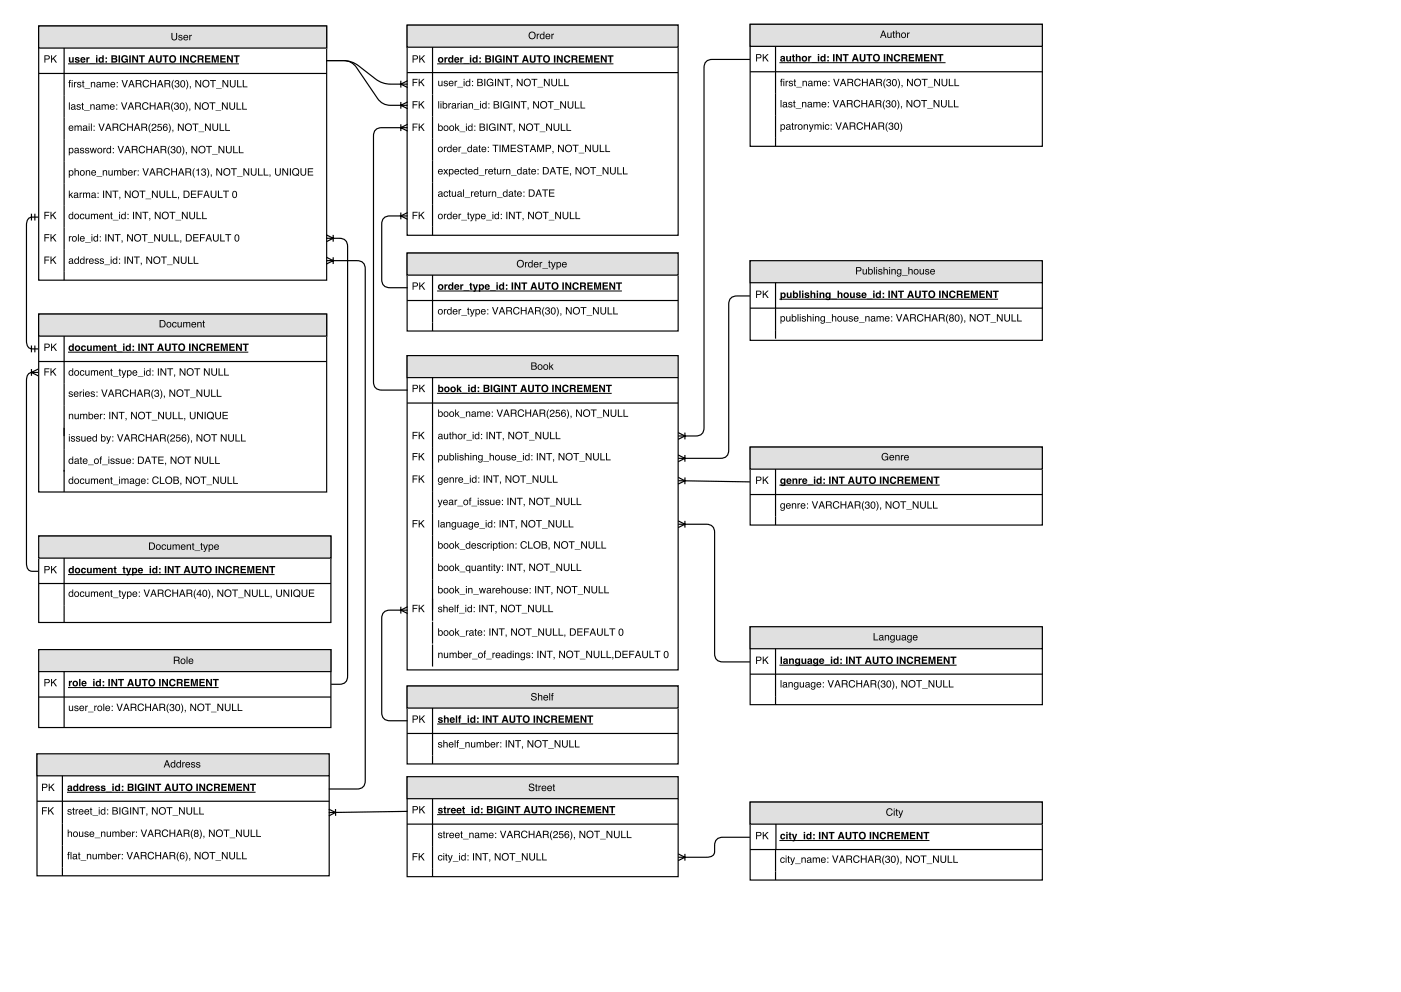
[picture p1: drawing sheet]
<svg xmlns="http://www.w3.org/2000/svg" width="420mm" height="297mm" viewBox="0 0 420 297" stroke-linecap="round" stroke-linejoin="round" font-family="sans-serif">
<path d="M11.6 7.8h86.4v76.2h-86.4z" fill="none" stroke="#000" stroke-width=".35"/>
<path d="M11.6 7.8h86.4v6.6h-86.4z" fill="#e0e0e0"/>
<path d="M11.6 7.8h86.4v6.6h-86.4zM19.2 14.4v69.6M11.6 22h86.4" fill="none" stroke="#000" stroke-width=".35"/>
<g fill="#000">
<path d="M13.3 16.6h1a.63 .63 0 0 1 .6 .6 .63 .63 0 0 1-.6 .6h-.7v1h-.3zM13.6 16.8v.8h.6a.38 .38 0 0 0 .4-.4 .38 .38 0 0 0-.4-.4zM15.3 16.6h.3v1l1.1-1h.4l-.9 .9 .9 1.3h-.4l-.7-1.1-.4 .3v.8h-.3z"/>
<path d="M20.6 17.1h.5v1.1l.2 .3 .4-.3v-1.1h.4v1.7l-.5-.2a.58 .58 0 0 1-.7 .1 .58 .58 0 0 1-.3-.6zM22.6 17.3a.75 .75 0 0 1 1.3 .3l-.8-.2-.1 .3a.67 .67 0 0 1 .9 .7 .67 .67 0 0 1-1.2 .4l-.3-.6 .8 .3 .2-.3a.64 .64 0 0 1-.7-.2 .64 .64 0 0 1-.1-.7zM24.6 17.5l-.1 .3h.7l-.2-.3zM24.3 17.3a.79 .79 0 0 1 .9-.1 .79 .79 0 0 1 .4 .9h-1.1l.3 .4 .8-.2a.84 .84 0 0 1-1.3 .3 .84 .84 0 0 1 0-1.3zM25.9 17.1h.4v.3l.5-.3v.4l-.4 .2-.1 1.1h-.4zM26.9 19l1.7 .1zM28.8 16.6h.4v.4h-.4zM28.8 17.1h.4v1.7h-.4zM29.7 17.3l.5-.2 .5 .3v-.8h.4v2.2h-.4v-.3a.74 .74 0 0 1-1.1 .1 .74 .74 0 0 1 0-1.1zM30 18a.43 .43 0 0 0 .8 0 .43 .43 0 0 0-.8 0zM31.6 17.2h.5v.5h-.5zM31.6 18.3h.5v.5h-.5zM33.8 17v.4h.6a.26 .26 0 0 0 .3-.2 .26 .26 0 0 0-.4-.2zM33.8 17.8v.6h.6a.3 .3 0 0 0 .3-.3 .3 .3 0 0 0-.3-.3zM33.4 16.6h1.1a.56 .56 0 0 1 .6 .3 .56 .56 0 0 1-.2 .7 .64 .64 0 0 1 .2 .8 .64 .64 0 0 1-.7 .4h-1zM35.5 16.6h.5v2.2h-.5zM36.6 16.8a1.02 1.02 0 0 1 1.8 .5h-.5a.68 .68 0 0 0-1-.2 .68 .68 0 0 0 0 1 .58 .58 0 0 0 .6 .3 .58 .58 0 0 0 .5-.4h-.6v-.4h1v1.2h-.3l-.1-.3a1.08 1.08 0 0 1-1.6-.1 1.08 1.08 0 0 1 .2-1.6zM38.8 16.6h.4v2.2h-.4zM39.6 16.6h.5l.9 1.5v-1.5h.4v2.2h-.4l-.9-1.6v1.6h-.5zM41.7 16.6h1.7v.4h-.6v1.8h-.5v-1.8h-.6zM45.4 17.1l-.3 .8h.6zM45.2 16.6h.5l.8 2.2h-.5l-.2-.5h-.8l-.1 .5h-.5zM46.7 16.6h.5v1.3a.43 .43 0 0 0 .4 .5 .43 .43 0 0 0 .4-.5v-1.3h.5v1.3a.88 .88 0 0 1-.9 .9 .88 .88 0 0 1-.9-.9zM48.8 16.6h1.7v.4h-.6v1.8h-.5v-1.8h-.6zM51.3 17.1a.7 .7 0 0 0-.1 1.1 .7 .7 0 0 0 1.1-.1 .69 .69 0 0 0 0-.9 .69 .69 0 0 0-1-.1zM50.7 17.6a1.15 1.15 0 0 1 2.3 0 1.15 1.15 0 0 1-2.3 0zM54 16.6h.4v2.2h-.4zM54.9 16.6h.4l.9 1.5v-1.5h.4v2.2h-.4l-.9-1.6v1.6h-.4zM57.3 16.8a.97 .97 0 0 1 1.6 .5h-.4a.6 .6 0 0 0-.9-.3 .6 .6 0 0 0-.1 .9 .51 .51 0 0 0 .4 .5 .51 .51 0 0 0 .6-.4h.4a1.06 1.06 0 0 1-1.5 .7 1.06 1.06 0 0 1-.3-1.7zM59.7 17v.5h.5a.3 .3 0 0 0 .4-.2 .3 .3 0 0 0-.3-.3zM59.3 16.6l1.6 .2a.59 .59 0 0 1-.2 .9l.4 1.1h-.5l-.1-.7-.3-.2h-.5v.9h-.4zM61.5 16.6h1.6v.4h-1.2v.4h1.1v.4h-1.1v.6h1.2v.4h-1.6zM63.5 16.6h.7l.4 1.7 .4-1.7h.6v2.2h-.4v-1.9l-.4 1.9h-.5l-.4-1.9v1.9h-.4zM66 16.6h1.7v.4h-1.2v.4h1.1v.4h-1.1v.6h1.2v.4h-1.7zM68.1 16.6h.4l.9 1.5v-1.5h.4v2.2h-.4l-.9-1.6v1.6h-.4zM70.1 16.6h1.8v.4h-.7v1.8h-.5v-1.8h-.6z"/>
<path d="M51.4 9.9h.3v1.3a.56 .56 0 0 0 .6 .7 .56 .56 0 0 0 .5-.7v-1.3h.3v1.2a.87 .87 0 0 1-.8 1 .87 .87 0 0 1-.9-1zM53.7 10.6a.64 .64 0 0 1 1 .3h-.2a.34 .34 0 0 0-.4-.2 .34 .34 0 0 0-.3 .3h.1a.58 .58 0 0 1 .7 .3 .58 .58 0 0 1-.3 .8l-.7-.1-.2-.4h.3a.39 .39 0 0 0 .4 .3 .39 .39 0 0 0 .4-.4h-.1a.66 .66 0 0 1-.6-.2 .66 .66 0 0 1-.1-.7zM55.2 10.7a.73 .73 0 0 1 .9-.2 .73 .73 0 0 1 .3 .9h-1.1a.45 .45 0 0 0 .3 .5 .45 .45 0 0 0 .6-.3h.2a.8 .8 0 0 1-1.2 .4 .8 .8 0 0 1 0-1.3zM55.4 10.8l-.1 .3h.9l-.3-.4zM56.8 10.5h.2v.2l.5-.3v.3l-.4 .3-.1 1.1h-.2z"/>
<path d="M20.7 30.7h.2v2.2h-.2zM21.6 32.3a.35 .35 0 0 0 .4 .4 .35 .35 0 0 0 .2-.6zM21.4 31.5a.71 .71 0 0 1 1.2 .2l.2 1.2-.5-.2a.53 .53 0 0 1-.9 .1 .53 .53 0 0 1 .4-.8l.5-.2a.36 .36 0 0 0-.3-.3 .36 .36 0 0 0-.4 .3h-.3zM23.1 31.4a.64 .64 0 0 1 1.1 .3h-.3a.34 .34 0 0 0-.3-.2 .34 .34 0 0 0-.3 .3v.1a.58 .58 0 0 1 .8 .3 .58 .58 0 0 1-.3 .7l-.7-.1-.2-.4h.3a.39 .39 0 0 0 .4 .3 .39 .39 0 0 0 .4-.3l-.1-.1a.66 .66 0 0 1-.7-.2 .66 .66 0 0 1-.1-.7zM24.6 30.8h.3v.5h.2v.2h-.2v1l.2 .4-.5-.2v-1.2h-.2zM25.2 33.1l1.7 .2zM27.1 31.3h.2v.2a.57 .57 0 0 1 .7-.2 .57 .57 0 0 1 .4 .6v1h-.3v-1a.39 .39 0 0 0-.5-.4 .39 .39 0 0 0-.2 .5v.9h-.3zM29 32.3a.35 .35 0 0 0 .5 .4 .35 .35 0 0 0 .1-.6zM28.9 31.5a.71 .71 0 0 1 1.1 .2l.2 1.2-.4-.2a.53 .53 0 0 1-.9 .1 .53 .53 0 0 1 .3-.8l.6-.2a.36 .36 0 0 0-.4-.3 .36 .36 0 0 0-.4 .3h-.2zM30.5 31.3h.2v.2a.52 .52 0 0 1 .9 0 .53 .53 0 0 1 .7-.2 .53 .53 0 0 1 .3 .5v1.1h-.3v-1.3l-.2-.1-.4 .2v1.2h-.3v-1.1a.36 .36 0 0 0-.4-.3 .36 .36 0 0 0-.3 .5v.9h-.2zM33.1 31.5a.73 .73 0 0 1 .9-.2 .73 .73 0 0 1 .4 .9h-1.2a.45 .45 0 0 0 .4 .5 .45 .45 0 0 0 .5-.3h.3a.8 .8 0 0 1-1.3 .4 .8 .8 0 0 1 0-1.3zM33.4 31.6l-.2 .4h.9l-.3-.5zM34.9 31.3h.3v.3h-.3zM34.9 32.6h.3v.3h-.3zM36.3 30.7h.3l.6 1.9 .7-1.9h.3l-.8 2.2h-.3zM39.3 31l-.4 1h.7zM39.1 30.7h.3l.8 2.2h-.3l-.2-.7h-.9l-.2 .7h-.3zM40.8 30.9v.8h.7a.38 .38 0 0 0 .5-.4 .38 .38 0 0 0-.4-.4zM40.5 30.7h1a.6 .6 0 0 1 .7 .4 .6 .6 0 0 1-.2 .7l.4 1.1h-.4l-.1-.8-.4-.2h-.7v1h-.3zM42.9 31a.95 .95 0 0 1 .9-.4 .95 .95 0 0 1 .7 .7h-.3a.74 .74 0 0 0-1-.3 .74 .74 0 0 0-.3 1.1 .67 .67 0 0 0 .7 .6 .67 .67 0 0 0 .7-.6h.2a1.05 1.05 0 0 1-1.4 .7 1.05 1.05 0 0 1-.4-1.6zM44.9 30.7h.3v.9h1.1v-.9h.3v2.2h-.3v-1h-1.1v1h-.3zM47.9 31l-.4 1h.7zM47.7 30.7h.4l.8 2.2h-.4l-.2-.7h-.8l-.3 .7h-.3zM49.5 30.9v.8h.6a.38 .38 0 0 0 .5-.4 .38 .38 0 0 0-.4-.4zM49.2 30.7h1a.6 .6 0 0 1 .7 .4 .6 .6 0 0 1-.3 .7l.4 1.1h-.4l-.1-.8-.4-.2h-.6v1h-.3zM51.8 30.7h.2l-.4 1.7 .4 1.1a1.94 1.94 0 0 1-.2-2.8zM52.5 30.9a.61 .61 0 0 1 .9-.1 .61 .61 0 0 1-.1 .9 .7 .7 0 0 1-.1 1.2 .7 .7 0 0 1-1-.7h.3a.46 .46 0 0 0 .4 .6 .46 .46 0 0 0 .5-.5 .46 .46 0 0 0-.6-.4v-.2a.4 .4 0 0 0 .5-.3 .4 .4 0 0 0-.3-.5 .4 .4 0 0 0-.5 .4l-.3 .1zM54.1 31a.91 .91 0 0 1 1.2 .2 .91 .91 0 0 1 0 1.1 .75 .75 0 0 1-1 .6 .75 .75 0 0 1-.4-1zM54.4 31.1l-.2 .3a.83 .83 0 0 0 .6 1.2l.2-.3a.87 .87 0 0 0-.5-1.3zM55.6 30.7a1.79 1.79 0 0 1 0 2.8l.4-1.4zM56.8 32.6h.3l-.1 .6-.2 .1 .1-.4zM58.4 30.7h.4l1.1 1.8v-1.8h.3v2.2h-.4l-1.1-1.8v1.8h-.3zM60.5 31.8a1.15 1.15 0 0 1 2.3 0 1.15 1.15 0 0 1-2.3 0zM60.8 31.7a.85 .85 0 0 0 1.7 0 .85 .85 0 0 0-1.7 0zM62.8 30.7h1.8v.3h-.7v1.9h-.3v-1.9h-.8zM64.6 33.1l1.7 .2zM66.6 30.7h.3l1.1 1.8v-1.8h.3v2.2h-.3l-1.2-1.8v1.8h-.2zM68.8 30.7h.3v1.3a.56 .56 0 0 0 .5 .7 .56 .56 0 0 0 .6-.7v-1.3h.3v1.2a.87 .87 0 0 1-.9 1 .87 .87 0 0 1-.8-1zM71 30.7h.2v1.9h1.2v.3h-1.4zM72.6 30.7h.3v1.9h1.2v.3h-1.5z"/>
<path d="M20.8 24.1l.5-.1-.3 .4 .3 .4h-.3v1.4h-.3v-1.4h-.2zM21.5 24.6h.3v1.6h-.3zM21.5 24h.3v.3h-.3zM22.2 24.6h.2v.3l.6-.3v.2l-.5 .3v1.1h-.3zM23.3 24.7a.64 .64 0 0 1 1.1 .3h-.3a.34 .34 0 0 0-.3-.2 .34 .34 0 0 0-.4 .3h.1a.58 .58 0 0 1 .8 .4 .58 .58 0 0 1-.3 .7l-.8-.1-.1-.4h.2a.39 .39 0 0 0 .4 .3 .39 .39 0 0 0 .4-.3v-.1a.66 .66 0 0 1-.7-.2 .66 .66 0 0 1-.1-.7zM24.8 24.1h.2v.5h.3v.2h-.3v1l.3 .4-.5-.2v-1.2h-.2zM25.4 26.4l1.7 .2zM27.3 24.6h.2v.2a.57 .57 0 0 1 .7-.2 .57 .57 0 0 1 .4 .6v1h-.3v-1a.39 .39 0 0 0-.5-.4 .39 .39 0 0 0-.3 .5v.9h-.2zM29.2 25.6a.35 .35 0 0 0 .4 .4 .35 .35 0 0 0 .2-.6zM29 24.8a.71 .71 0 0 1 1.2 .2l.2 1.2-.5-.2a.53 .53 0 0 1-.9 .1 .53 .53 0 0 1 .4-.8l.5-.2a.36 .36 0 0 0-.3-.4 .36 .36 0 0 0-.4 .4h-.2zM30.6 24.6h.3v.2a.52 .52 0 0 1 .9 0 .53 .53 0 0 1 .6-.2 .53 .53 0 0 1 .4 .5v1.1h-.3v-1.3l-.3-.1-.3 .2-.1 1.2h-.2v-1.1a.36 .36 0 0 0-.5-.3 .36 .36 0 0 0-.2 .5v.9h-.3zM33.3 24.8a.73 .73 0 0 1 .9-.2 .73 .73 0 0 1 .3 .9h-1.1a.45 .45 0 0 0 .3 .5 .45 .45 0 0 0 .6-.3h.2a.8 .8 0 0 1-1.2 .4 .8 .8 0 0 1 0-1.3zM33.5 24.9l-.1 .4h.9l-.3-.5zM35 24.6h.3v.3h-.3zM35 25.9h.3v.3h-.3zM36.4 24h.4l.6 1.9 .6-1.9h.4l-.8 2.2h-.4zM39.4 24.3l-.3 1h.7zM39.3 24h.3l.8 2.2h-.3l-.3-.7h-.8l-.3 .7h-.3zM41 24.2v.8h.7a.38 .38 0 0 0 .4-.4 .38 .38 0 0 0-.4-.4zM40.7 24h1a.6 .6 0 0 1 .7 .4 .6 .6 0 0 1-.3 .7l.4 1.1h-.3l-.1-.8-.4-.2h-.7v1h-.3zM43 24.3a.95 .95 0 0 1 1-.4 .95 .95 0 0 1 .7 .7h-.3a.74 .74 0 0 0-1-.3 .74 .74 0 0 0-.3 1.1 .67 .67 0 0 0 .6 .6 .67 .67 0 0 0 .7-.6h.3a1.05 1.05 0 0 1-1.5 .7 1.05 1.05 0 0 1-.3-1.6zM45.1 24h.3v.9h1.1v-.9h.3v2.2h-.3v-1h-1.1v1h-.3zM48.1 24.3l-.4 1h.7zM47.9 24h.3l.8 2.2h-.3l-.2-.7h-.9l-.2 .7h-.3zM49.6 24.2v.8h.7a.38 .38 0 0 0 .5-.4 .38 .38 0 0 0-.5-.4zM49.3 24h1a.6 .6 0 0 1 .7 .4 .6 .6 0 0 1-.2 .7l.3 1.1h-.3l-.1-.8-.4-.2h-.7v1h-.3zM52 24h.2l-.4 1.7 .4 1.1a1.94 1.94 0 0 1-.2-2.8zM52.6 24.2a.61 .61 0 0 1 1-.1 .61 .61 0 0 1-.1 .9 .7 .7 0 0 1-.2 1.2 .7 .7 0 0 1-1-.7h.3a.46 .46 0 0 0 .4 .6 .46 .46 0 0 0 .5-.5 .46 .46 0 0 0-.6-.4v-.2a.4 .4 0 0 0 .6-.3 .4 .4 0 0 0-.4-.5 .4 .4 0 0 0-.4 .4l-.3 .1zM54.3 24.3a.91 .91 0 0 1 1.2 .2 .91 .91 0 0 1 0 1.1 .75 .75 0 0 1-1 .6 .75 .75 0 0 1-.4-1zM54.5 24.4l-.1 .3a.83 .83 0 0 0 .6 1.2l.2-.3a.87 .87 0 0 0-.5-1.3zM55.8 24a1.79 1.79 0 0 1 0 2.8l.4-1.4zM56.9 25.9h.3v.6l-.3 .1 .2-.4zM58.6 24h.3l1.1 1.8v-1.8h.3v2.2h-.3l-1.1-1.8v1.8h-.3zM60.6 25.1a1.15 1.15 0 0 1 2.3 0 1.15 1.15 0 0 1-2.3 0zM61 25a.84 .84 0 0 0 1.6 0 .84 .84 0 0 0-1.6 0zM63 24h1.8v.3h-.8v1.9h-.3v-1.9h-.7zM64.8 26.4l1.7 .2zM66.7 24h.4l1.1 1.8v-1.8h.3v2.2h-.4l-1.1-1.8v1.8h-.3zM68.9 24h.3v1.3a.56 .56 0 0 0 .6 .7 .56 .56 0 0 0 .6-.7v-1.3h.3v1.2a.87 .87 0 0 1-.9 1 .87 .87 0 0 1-.9-1zM71.1 24h.3v1.9h1.1v.3h-1.4zM72.8 24h.3v1.9h1.1v.3h-1.4z"/>
<path d="M20.8 37.8a.73 .73 0 0 1 .9-.1 .73 .73 0 0 1 .3 .8h-1.1a.45 .45 0 0 0 .3 .5 .45 .45 0 0 0 .5-.3h.3a.8 .8 0 0 1-1.2 .4 .8 .8 0 0 1 0-1.3zM21 38l-.1 .3h.8l-.2-.4zM22.4 37.6h.2v.3a.52 .52 0 0 1 .9 0 .53 .53 0 0 1 .6-.3 .53 .53 0 0 1 .4 .6v1h-.3v-1.2l-.3-.2-.3 .3v1.1h-.3v-1a.36 .36 0 0 0-.5-.4 .36 .36 0 0 0-.2 .6v.8h-.2zM25.1 38.7a.35 .35 0 0 0 .5 .3 .35 .35 0 0 0 .1-.5zM25 37.8a.71 .71 0 0 1 1.1 .2l.2 1.2-.4-.2a.53 .53 0 0 1-.9 .2 .53 .53 0 0 1 .3-.9l.6-.1a.36 .36 0 0 0-.4-.4 .36 .36 0 0 0-.4 .3h-.2zM26.6 37.6h.3v1.6h-.3zM26.6 37h.3v.3h-.3zM27.3 37h.2v2.2h-.2zM28.1 37.7h.3v.3h-.3zM28.1 38.9h.3v.3h-.3zM29.5 37h.3l.7 1.9 .6-1.9h.3l-.8 2.2h-.3zM32.5 37.4l-.4 .9h.7zM32.3 37h.4l.8 2.2h-.4l-.2-.6h-.9l-.2 .6h-.3zM34.1 37.3v.7h.6a.38 .38 0 0 0 .5-.3 .38 .38 0 0 0-.4-.4zM33.8 37h1a.6 .6 0 0 1 .7 .4 .6 .6 0 0 1-.3 .8l.4 1h-.4l-.1-.8-.4-.1h-.6v.9h-.3zM36.1 37.3a.95 .95 0 0 1 .9-.3 .95 .95 0 0 1 .7 .7h-.2a.74 .74 0 0 0-1.1-.4 .74 .74 0 0 0-.3 1.1 .67 .67 0 0 0 .7 .6 .67 .67 0 0 0 .7-.6h.3a1.05 1.05 0 0 1-1.5 .8 1.05 1.05 0 0 1-.4-1.7zM38.1 37h.3v.9h1.2v-.9h.3v2.2h-.3v-1h-1.2v1h-.3zM41.1 37.4l-.3 .9h.6zM41 37h.3l.8 2.2h-.3l-.3-.6h-.8l-.3 .6h-.3zM42.7 37.3v.7h.7a.38 .38 0 0 0 .4-.3 .38 .38 0 0 0-.4-.4zM42.4 37h1a.6 .6 0 0 1 .7 .4 .6 .6 0 0 1-.3 .8l.4 1h-.4l-.1-.8-.3-.1h-.7v.9h-.3zM45 37h.2l-.4 1.7 .4 1.2a1.94 1.94 0 0 1-.2-2.9zM45.7 37.2a.73 .73 0 0 1 1.2 .4 .73 .73 0 0 1-.8 .9l-.4 .5h1.2v.2h-1.5a1.79 1.79 0 0 1 1.2-1.3 .43 .43 0 0 0-.4-.6 .43 .43 0 0 0-.5 .6h-.2zM47.4 37.1h1.1v.3h-.9l-.1 .6a.73 .73 0 0 1 1 .3 .73 .73 0 0 1-.5 1 .73 .73 0 0 1-.9-.6h.3a.47 .47 0 0 0 .7 .2 .47 .47 0 0 0 .1-.7 .47 .47 0 0 0-.8 .1h-.2zM49.1 37.3l.7-.2 .4 .4v.2h-.2a.5 .5 0 0 0-.7-.3 .5 .5 0 0 0-.2 .7 .73 .73 0 0 1 1.1 .3 .73 .73 0 0 1-.5 1 .73 .73 0 0 1-.8-.8zM49.1 38.6a.5 .5 0 0 0 1 0 .5 .5 0 0 0-1 0zM50.5 37a1.79 1.79 0 0 1 0 2.9l.4-1.5zM51.7 38.9h.3l-.1 .6-.2 .2 .1-.4zM53.3 37h.4l1.1 1.8v-1.8h.3v2.2h-.3l-1.2-1.7v1.7h-.3zM55.4 38.1a1.15 1.15 0 0 1 2.3 0 1.15 1.15 0 0 1-2.3 0zM55.7 38.1a.85 .85 0 0 0 1.7 0 .85 .85 0 0 0-1.7 0zM57.7 37h1.8v.3h-.7v1.9h-.3v-1.9h-.8zM59.5 39.5l1.7 .1zM61.5 37h.3l1.1 1.8v-1.8h.3v2.2h-.3l-1.1-1.7v1.7h-.3zM63.7 37h.3v1.4a.56 .56 0 0 0 .6 .6 .56 .56 0 0 0 .5-.6v-1.4h.3v1.3a.87 .87 0 0 1-.8 1 .87 .87 0 0 1-.9-1zM65.9 37h.3v2h1.1v.2h-1.4zM67.6 37h.3v2h1.1v.2h-1.4z"/>
<path d="M20.7 57.2h.2v1.2l.7-.7h.3l-.6 .6 .7 1h-.4l-.5-.8-.2 .2v.6h-.2zM22.4 58.8a.35 .35 0 0 0 .5 .3 .35 .35 0 0 0 .1-.5zM22.3 57.9a.71 .71 0 0 1 1.1 .2l.2 1.2-.4-.2a.53 .53 0 0 1-.9 .2 .53 .53 0 0 1 .3-.9l.6-.1a.36 .36 0 0 0-.4-.4 .36 .36 0 0 0-.4 .3h-.2zM23.9 57.7h.2v.3l.6-.3v.3l-.5 .3v1h-.3zM24.9 57.7h.3v.3a.52 .52 0 0 1 .9 0 .53 .53 0 0 1 .6-.3 .53 .53 0 0 1 .3 .6v1h-.2l-.1-1.2-.2-.1-.4 .2v1.1h-.3v-1a.36 .36 0 0 0-.4-.3 .36 .36 0 0 0-.2 .5v.8h-.3zM27.7 58.8a.35 .35 0 0 0 .4 .3 .35 .35 0 0 0 .2-.5zM27.5 57.9a.71 .71 0 0 1 1.2 .2l.2 1.2-.5-.2a.53 .53 0 0 1-.9 .2 .53 .53 0 0 1 .4-.9l.5-.1a.36 .36 0 0 0-.3-.4 .36 .36 0 0 0-.4 .3h-.3zM29.3 57.8h.3v.3h-.3zM29.3 59h.3v.3h-.3zM30.9 57.2h.3v2.1h-.3zM31.7 57.2h.3l1.1 1.7v-1.7h.3v2.1h-.3l-1.1-1.7v1.7h-.3zM33.7 57.2h1.8v.2h-.8v1.9h-.3v-1.9h-.7zM35.8 59h.3l-.1 .6-.2 .2 .1-.4zM37.4 57.2h.4l1.1 1.7v-1.7h.3v2.1h-.4l-1.1-1.7v1.7h-.3zM39.5 58.3a1.15 1.15 0 0 1 2.3 0 1.15 1.15 0 0 1-2.3 0zM39.8 58.2a.85 .85 0 0 0 1.7 0 .85 .85 0 0 0-1.7 0zM41.8 57.2h1.8v.2h-.7v1.9h-.3v-1.9h-.8zM43.6 59.6l1.7 .1zM45.6 57.2h.3l1.1 1.7v-1.7h.3v2.1h-.3l-1.2-1.7v1.7h-.2zM47.8 57.2h.3v1.3a.56 .56 0 0 0 .5 .6 .56 .56 0 0 0 .6-.6v-1.3h.3v1.2a.87 .87 0 0 1-.9 1 .87 .87 0 0 1-.8-1zM50 57.2h.3v1.9h1.1v.2h-1.4zM51.7 57.2h.3v1.9h1.1v.2h-1.4zM53.4 59h.3l-.1 .6-.2 .2 .1-.4zM55.4 57.4v1.7h.5a.86 .86 0 0 0 .7-.9 .86 .86 0 0 0-.7-.8zM55.1 57.2h.8a1.11 1.11 0 0 1 1 1 1.11 1.11 0 0 1-1 1.1h-.8zM57.3 57.2h1.6v.2h-1.3v.7h1.2v.2h-1.2v.8h1.3v.2h-1.6zM59.3 57.2h1.5v.2h-1.2v.7h1.1v.2h-1.1v1h-.3zM61.9 57.5l-.3 .9h.7zM61.8 57.2h.3l.8 2.1h-.3l-.2-.6h-.9l-.2 .6h-.4zM63.2 57.2h.3v1.3a.56 .56 0 0 0 .5 .6 .56 .56 0 0 0 .6-.6v-1.3h.3v1.2a.87 .87 0 0 1-.9 1 .87 .87 0 0 1-.8-1zM65.4 57.2h.3v1.9h1.1v.2h-1.4zM66.9 57.2h1.8v.2h-.8v1.9h-.3v-1.9h-.7zM69.9 57.4a.91 .91 0 0 1 1.1 .2 .91 .91 0 0 1 0 1.2 .75 .75 0 0 1-.9 .5 .75 .75 0 0 1-.5-1zM70.1 57.5l-.1 .3a.83 .83 0 0 0 .5 1.3l.3-.3a.87 .87 0 0 0-.6-1.3z"/>
<path d="M21 44.7a.53 .53 0 0 0-.1 .8 .53 .53 0 0 0 .8 0 .54 .54 0 0 0 0-.7 .54 .54 0 0 0-.7-.1zM20.6 44.3h.3v.3a.75 .75 0 0 1 1.1 0 .75 .75 0 0 1-.1 1.1l-.5 .3-.5-.2v.8h-.3zM22.6 45.4a.35 .35 0 0 0 .4 .3 .35 .35 0 0 0 .2-.5zM22.4 44.5a.71 .71 0 0 1 1.2 .2l.2 1.2-.4-.2a.53 .53 0 0 1-1 .2 .53 .53 0 0 1 .4-.9l.5-.1a.36 .36 0 0 0-.3-.4 .36 .36 0 0 0-.4 .3h-.2zM24.2 44.4a.64 .64 0 0 1 1 .4h-.2a.34 .34 0 0 0-.4-.3 .34 .34 0 0 0-.3 .3l.1 .1a.58 .58 0 0 1 .7 .3 .58 .58 0 0 1-.3 .8l-.7-.2-.2-.4h.3a.39 .39 0 0 0 .4 .4 .39 .39 0 0 0 .4-.4l-.1-.1a.66 .66 0 0 1-.6-.2 .66 .66 0 0 1-.1-.7zM25.7 44.4a.64 .64 0 0 1 1 .4h-.2a.34 .34 0 0 0-.4-.3 .34 .34 0 0 0-.3 .3l.1 .1a.58 .58 0 0 1 .8 .3 .58 .58 0 0 1-.4 .8l-.7-.2-.1-.4h.2a.39 .39 0 0 0 .4 .4 .39 .39 0 0 0 .4-.4l-.1-.1a.66 .66 0 0 1-.6-.2 .66 .66 0 0 1-.1-.7zM26.9 44.3h.3l.3 1.3 .3-1.3h.3l.3 1.3 .4-1.3h.2l-.4 1.6h-.3l-.3-1.2-.3 1.2h-.3zM29.4 45.1a.56 .56 0 0 0 1.1 0 .56 .56 0 0 0-1.1 0zM29.2 45.2a.81 .81 0 0 1 1.6 0 .81 .81 0 0 1-1.6 0zM31 44.3h.3v.3l.5-.3v.3l-.5 .3v1h-.3zM32.3 44.7a.58 .58 0 0 0-.1 .9 .58 .58 0 0 0 .9-.1 .58 .58 0 0 0-.2-.8zM32.2 44.4l.5-.1 .3 .2v-.8h.3v2.2h-.2v-.2a.78 .78 0 0 1-1.2-.1 .78 .78 0 0 1 .3-1.2zM33.8 44.4h.3v.3h-.3zM33.8 45.6h.3v.3h-.3zM35.3 43.7h.3l.6 1.9 .6-1.9h.4l-.8 2.2h-.3zM38.2 44.1l-.3 .9h.7zM38.1 43.7h.3l.8 2.2h-.3l-.2-.6h-.9l-.2 .6h-.3zM39.8 44v.7h.7a.38 .38 0 0 0 .5-.3 .38 .38 0 0 0-.5-.4zM39.5 43.7h1a.6 .6 0 0 1 .7 .4 .6 .6 0 0 1-.3 .8l.4 1h-.3l-.1-.8-.4-.1h-.7v.9h-.3zM41.8 44a.95 .95 0 0 1 1-.3 .95 .95 0 0 1 .7 .7h-.3a.74 .74 0 0 0-1-.4 .74 .74 0 0 0-.3 1.1 .67 .67 0 0 0 .7 .6 .67 .67 0 0 0 .6-.6h.3a1.05 1.05 0 0 1-1.5 .8 1.05 1.05 0 0 1-.3-1.7zM43.9 43.7h.3v.9h1.1v-.9h.3v2.2h-.3v-1h-1.1v1h-.3zM46.9 44.1l-.4 .9h.7zM46.7 43.7h.4l.7 2.2h-.3l-.2-.6h-.9l-.2 .6h-.3zM48.4 44v.7h.7a.38 .38 0 0 0 .5-.3 .38 .38 0 0 0-.4-.4zM48.1 43.7h1.1a.6 .6 0 0 1 .7 .4 .6 .6 0 0 1-.3 .8l.4 1h-.4l-.1-.8-.4-.1h-.7v.9h-.3zM50.8 43.7h.2l-.4 1.7 .4 1.2a1.94 1.94 0 0 1-.2-2.9zM51.5 43.9a.61 .61 0 0 1 .9 0 .61 .61 0 0 1-.1 .9 .7 .7 0 0 1-.2 1.2 .7 .7 0 0 1-.9-.7h.2a.46 .46 0 0 0 .5 .5 .46 .46 0 0 0 .4-.5 .46 .46 0 0 0-.6-.4v-.2a.4 .4 0 0 0 .6-.2 .4 .4 0 0 0-.3-.5 .4 .4 0 0 0-.5 .3l-.3 .2zM53.1 44a.91 .91 0 0 1 1.2 .2 .91 .91 0 0 1 0 1.2 .75 .75 0 0 1-1 .5 .75 .75 0 0 1-.4-1zM53.4 44.1l-.2 .3a.83 .83 0 0 0 .6 1.3l.2-.3a.87 .87 0 0 0-.5-1.3zM54.6 43.7a1.79 1.79 0 0 1 0 2.9l.4-1.5zM55.7 45.6h.4l-.1 .6-.3 .2 .2-.4zM57.4 43.7h.4l1.1 1.8v-1.8h.3v2.2h-.4l-1.1-1.7v1.7h-.3zM59.5 44.9a1.14 1.14 0 0 1 2.2 0 1.14 1.14 0 0 1-2.2 0zM59.8 44.8a.85 .85 0 0 0 1.7 0 .85 .85 0 0 0-1.7 0zM61.8 43.7h1.8v.3h-.8v1.9h-.3v-1.9h-.7zM63.6 46.2l1.7 .1zM65.5 43.7h.4l1.1 1.8v-1.8h.3v2.2h-.4l-1.1-1.7v1.7h-.3zM67.8 43.7h.3v1.4a.56 .56 0 0 0 .5 .6 .56 .56 0 0 0 .6-.6v-1.4h.3v1.3a.87 .87 0 0 1-.9 1 .87 .87 0 0 1-.8-1zM69.9 43.7h.3v2h1.1v.2h-1.4zM71.6 43.7h.3v2h1.1v.2h-1.4z"/>
<path d="M21 51.4a.53 .53 0 0 0-.1 .8 .53 .53 0 0 0 .8 0 .54 .54 0 0 0 0-.7 .54 .54 0 0 0-.7-.1zM20.6 51h.3v.3a.75 .75 0 0 1 1.1 0 .75 .75 0 0 1-.1 1.1l-.5 .3-.5-.2v.8h-.3zM22.4 50.4h.2v.9a.56 .56 0 0 1 .7-.3 .56 .56 0 0 1 .4 .6v1h-.3v-1a.39 .39 0 0 0-.5-.4 .39 .39 0 0 0-.3 .6v.8h-.2zM24.2 51.8a.56 .56 0 0 0 1.1 0 .56 .56 0 0 0-1.1 0zM23.9 51.9a.85 .85 0 0 1 1.7 0 .85 .85 0 0 1-1.7 0zM25.7 51h.3v.3a.57 .57 0 0 1 .7-.3 .57 .57 0 0 1 .3 .6v1h-.2v-1a.39 .39 0 0 0-.5-.3 .39 .39 0 0 0-.3 .5v.8h-.3zM27.6 51.2a.73 .73 0 0 1 .8-.1 .73 .73 0 0 1 .4 .8h-1.2a.45 .45 0 0 0 .4 .5 .45 .45 0 0 0 .5-.3h.3a.8 .8 0 0 1-1.3 .4 .8 .8 0 0 1 .1-1.3zM27.8 51.4l-.2 .3h.9l-.3-.4zM28.9 52.9l1.7 .1zM30.8 51h.3v.3a.57 .57 0 0 1 .6-.3 .57 .57 0 0 1 .4 .6v1h-.2v-1a.39 .39 0 0 0-.5-.3 .39 .39 0 0 0-.3 .5v.8h-.3zM32.5 51h.3v1.1a.41 .41 0 0 0 .5 .3 .41 .41 0 0 0 .2-.6v-.8h.3v1.6h-.3v-.2a.55 .55 0 0 1-.6 .3 .55 .55 0 0 1-.4-.6zM34.2 51h.3v.3a.52 .52 0 0 1 .9 0 .53 .53 0 0 1 .6-.3 .53 .53 0 0 1 .4 .6v1h-.3v-1.2l-.3-.2-.3 .3-.1 1.1h-.3v-1a.36 .36 0 0 0-.4-.4 .36 .36 0 0 0-.2 .6v.8h-.3zM36.7 50.4h.3v.8a.73 .73 0 0 1 1.1 .6 .73 .73 0 0 1-1.1 .6v.2h-.3zM37.1 51.4a.57 .57 0 0 0-.1 .8 .57 .57 0 0 0 .8 .1 .57 .57 0 0 0 0-.9l-.4-.2zM38.6 51.2a.73 .73 0 0 1 .9-.1 .73 .73 0 0 1 .3 .8h-1.2a.45 .45 0 0 0 .4 .5 .45 .45 0 0 0 .5-.3h.3a.8 .8 0 0 1-1.2 .4 .8 .8 0 0 1 0-1.3zM38.8 51.4l-.1 .3h.8l-.3-.4zM40.1 51h.3v.3l.5-.3v.3l-.5 .3v1h-.3zM41.3 51.1h.3v.3h-.3zM41.3 52.3h.3v.3h-.3zM42.7 50.4h.4l.6 1.9 .6-1.9h.3l-.8 2.2h-.3zM45.7 50.8l-.4 .9h.7zM45.5 50.4h.4l.8 2.2h-.4l-.2-.6h-.8l-.3 .6h-.3zM47.3 50.7v.7h.7a.38 .38 0 0 0 .4-.3 .38 .38 0 0 0-.4-.4zM47 50.4h1a.6 .6 0 0 1 .7 .4 .6 .6 0 0 1-.3 .8l.4 1h-.4l-.1-.8-.4-.1h-.6v.9h-.3zM49.3 50.7a.95 .95 0 0 1 .9-.3 .95 .95 0 0 1 .8 .7h-.3a.74 .74 0 0 0-1.1-.4 .74 .74 0 0 0-.2 1.1 .67 .67 0 0 0 .6 .6 .67 .67 0 0 0 .7-.6h.3a1.05 1.05 0 0 1-1.5 .8 1.05 1.05 0 0 1-.3-1.6zM51.3 50.4h.3v1h1.2v-1h.3v2.2h-.3v-1h-1.2v1h-.3zM54.3 50.8l-.3 .9h.7zM54.2 50.4h.3l.8 2.2h-.3l-.2-.6h-.9l-.2 .6h-.3zM55.9 50.7v.7h.7a.38 .38 0 0 0 .4-.3 .38 .38 0 0 0-.4-.4zM55.6 50.4h1a.6 .6 0 0 1 .7 .4 .6 .6 0 0 1-.3 .8l.4 1h-.3l-.1-.8-.4-.1h-.7v.9h-.3zM58.3 50.4h.1l-.4 1.7 .4 1.2a1.94 1.94 0 0 1-.1-2.9zM58.8 50.9l.8-.4v2.1h-.3v-1.5h-.5zM60.6 50.6a.61 .61 0 0 1 .9 0 .61 .61 0 0 1-.1 .9 .7 .7 0 0 1-.1 1.2 .7 .7 0 0 1-1-.7h.3a.46 .46 0 0 0 .4 .5 .46 .46 0 0 0 .5-.5 .46 .46 0 0 0-.6-.3v-.3a.4 .4 0 0 0 .5-.2 .4 .4 0 0 0-.3-.5 .4 .4 0 0 0-.4 .3l-.3 .2zM62 50.4a1.79 1.79 0 0 1 0 2.9l.5-1.5zM63.2 52.3h.3v.6l-.3 .2 .2-.4zM64.9 50.4h.3l1.1 1.8v-1.8h.3v2.2h-.3l-1.1-1.7v1.7h-.3zM66.9 51.6a1.15 1.15 0 0 1 2.3 0 1.15 1.15 0 0 1-2.3 0zM67.2 51.5a.85 .85 0 0 0 1.7 0 .85 .85 0 0 0-1.7 0zM69.3 50.4h1.7v.3h-.7v1.9h-.3v-1.9h-.7zM71.1 52.9l1.7 .1zM73 50.4h.3l1.2 1.8v-1.8h.2v2.2h-.3l-1.1-1.7v1.7h-.3zM75.2 50.4h.3v1.4a.56 .56 0 0 0 .6 .6 .56 .56 0 0 0 .5-.6v-1.4h.3v1.3a.87 .87 0 0 1-.8 1 .87 .87 0 0 1-.9-1zM77.4 50.4h.3v2h1.1v.2h-1.4zM79.1 50.4h.3v2h1.1v.2h-1.4zM80.8 52.3h.3v.6l-.3 .2 .2-.4zM82.5 50.4h.3v1.4a.56 .56 0 0 0 .6 .6 .56 .56 0 0 0 .5-.6v-1.4h.3v1.3a.87 .87 0 0 1-.8 1 .87 .87 0 0 1-.9-1zM84.7 50.4h.3l1.1 1.8v-1.8h.3v2.2h-.3l-1.1-1.7v1.7h-.3zM86.9 50.4h.3v2.2h-.3zM88 50.6a1.14 1.14 0 0 1 1.6 .2 1.14 1.14 0 0 1-.2 1.6l.3 .2-.1 .2-.4-.2a1.15 1.15 0 0 1-1.5-.4 1.15 1.15 0 0 1 .3-1.6zM88.1 50.9a.88 .88 0 0 0-.2 1.1 .88 .88 0 0 0 1.1 .4l-.2-.2 .1-.2 .3 .2a.86 .86 0 0 0 .1-1.2 .86 .86 0 0 0-1.2-.1zM90.1 50.4h.3v1.4a.56 .56 0 0 0 .6 .6 .56 .56 0 0 0 .5-.6v-1.4h.3v1.3a.87 .87 0 0 1-.8 1 .87 .87 0 0 1-.9-1zM92.3 50.4h1.6v.3h-1.3v.7h1.2v.2h-1.2v.8h1.3v.2h-1.6z"/>
<path d="M13.3 63.5h1.5v.3h-1.2v.6h1.1v.3h-1.1v1h-.3zM15.1 63.5h.3v1.1l1.1-1.1h.4l-.9 .9 .9 1.3h-.4l-.7-1.1-.4 .3v.8h-.3z"/>
<path d="M13.3 70.2h1.5v.3h-1.2v.6h1.1v.3h-1.1v1h-.3zM15.1 70.2h.3v1.1l1.1-1.1h.4l-.9 .9 .9 1.3h-.4l-.7-1.1-.4 .3v.8h-.3z"/>
<path d="M13.3 76.9h1.5v.3h-1.2v.6h1.1v.3h-1.1v1h-.3zM15.1 76.9h.3v1.1l1.1-1.1h.4l-.9 .9 .9 1.3h-.4l-.7-1.1-.4 .3v.8h-.3z"/>
<path d="M20.7 70.8h.2v.3l.5-.3v.3l-.4 .2-.1 1.1h-.2zM21.8 71.6a.56 .56 0 0 0 1.1 0 .56 .56 0 0 0-1.1 0zM21.5 71.6a.85 .85 0 0 1 1.7 0 .85 .85 0 0 1-1.7 0zM23.4 70.2h.2v2.2h-.2zM24.2 71a.73 .73 0 0 1 .8-.2 .73 .73 0 0 1 .4 .9h-1.2a.45 .45 0 0 0 .4 .5 .45 .45 0 0 0 .5-.3h.3a.8 .8 0 0 1-1.2 .4 .8 .8 0 0 1 0-1.3zM24.4 71.1l-.2 .4h.9l-.3-.5zM25.5 72.6l1.7 .2zM27.4 70.8h.3v1.6h-.3zM27.4 70.2h.3v.3h-.3zM28.4 71.2a.58 .58 0 0 0-.1 .8 .58 .58 0 0 0 .9 0 .58 .58 0 0 0-.2-.9zM28.3 70.9l.5-.1 .3 .2v-.8h.3v2.2h-.2v-.2a.78 .78 0 0 1-1.2-.2 .78 .78 0 0 1 .3-1.1zM29.9 70.8h.4v.3h-.4zM29.9 72.1h.4v.3h-.4zM31.6 70.2h.3v2.2h-.3zM32.4 70.2h.3l1.1 1.8v-1.8h.3v2.2h-.3l-1.1-1.8v1.8h-.3zM34.4 70.2h1.8v.3h-.8v1.9h-.3v-1.9h-.7zM36.5 72.1h.3l-.1 .6-.2 .1 .1-.4zM38.1 70.2h.4l1.1 1.8v-1.8h.3v2.2h-.4l-1.1-1.8v1.8h-.3zM40.2 71.3a1.14 1.14 0 0 1 2.2 0 1.14 1.14 0 0 1-2.2 0zM40.5 71.3a.85 .85 0 0 0 1.7 0 .85 .85 0 0 0-1.7 0zM42.5 70.2h1.8v.3h-.8v1.9h-.3v-1.9h-.7zM44.3 72.6l1.7 .2zM46.2 70.2h.4l1.1 1.8v-1.8h.3v2.2h-.4l-1.1-1.8v1.8h-.3zM48.5 70.2h.3v1.4a.56 .56 0 0 0 .5 .6 .56 .56 0 0 0 .6-.6v-1.4h.3v1.2a.87 .87 0 0 1-.9 1 .87 .87 0 0 1-.8-1zM50.6 70.2h.3v1.9h1.1v.3h-1.4zM52.3 70.2h.3v1.9h1.1v.3h-1.4zM54.1 72.1h.3l-.1 .6-.2 .1 .1-.4zM56 70.5v1.6h.6a.86 .86 0 0 0 .6-.8 .86 .86 0 0 0-.6-.8zM55.7 70.2h.9a1.11 1.11 0 0 1 .9 1.1 1.11 1.11 0 0 1-.9 1.1h-.9zM57.9 70.2h1.6v.3h-1.3v.6h1.2v.3h-1.2v.7h1.4v.3h-1.7zM60 70.2h1.5v.3h-1.2v.6h1v.3h-1v1h-.3zM62.6 70.5l-.3 1h.6zM62.4 70.2h.4l.8 2.2h-.3l-.3-.7h-.8l-.3 .7h-.3zM63.9 70.2h.3v1.4a.56 .56 0 0 0 .5 .6 .56 .56 0 0 0 .6-.6v-1.4h.3v1.2a.87 .87 0 0 1-.9 1 .87 .87 0 0 1-.8-1zM66 70.2h.3v1.9h1.1v.3h-1.4zM67.6 70.2h1.7v.3h-.7v1.9h-.3v-1.9h-.7zM70.6 70.5a.91 .91 0 0 1 1.1 .2 .91 .91 0 0 1 0 1.1 .75 .75 0 0 1-.9 .6 .75 .75 0 0 1-.5-1zM70.8 70.6l-.2 .3a.83 .83 0 0 0 .6 1.3l.2-.3a.87 .87 0 0 0-.5-1.4z"/>
<path d="M21 64.5a.58 .58 0 0 0-.2 .8 .58 .58 0 0 0 .9 0 .58 .58 0 0 0-.1-.9zM20.9 64.2l.5-.1 .3 .2v-.8h.3v2.2h-.3v-.2a.78 .78 0 0 1-1.2-.2 .78 .78 0 0 1 .4-1.1zM22.5 64.9a.56 .56 0 0 0 1.1 0 .56 .56 0 0 0-1.1 0zM22.2 64.9a.85 .85 0 0 1 1.7 0 .85 .85 0 0 1-1.7 0zM24.1 64.3a.65 .65 0 0 1 .7-.2 .65 .65 0 0 1 .5 .5h-.3a.44 .44 0 0 0-.5-.3 .44 .44 0 0 0-.3 .6 .42 .42 0 0 0 .3 .6 .42 .42 0 0 0 .5-.4h.3a.75 .75 0 0 1-1.1 .5 .75 .75 0 0 1-.2-1.1zM25.6 64.1h.2v1.1a.41 .41 0 0 0 .6 .3 .41 .41 0 0 0 .2-.6v-.8h.2v1.6h-.2v-.2a.55 .55 0 0 1-.6 .2 .55 .55 0 0 1-.4-.5zM27.3 64.1h.2v.2a.52 .52 0 0 1 .9 0 .53 .53 0 0 1 .6-.2 .53 .53 0 0 1 .4 .5v1.1h-.3v-1.3l-.2-.1-.4 .2v1.2h-.3v-1.1a.36 .36 0 0 0-.5-.3 .36 .36 0 0 0-.2 .5v.9h-.2zM29.9 64.3a.73 .73 0 0 1 .9-.2 .73 .73 0 0 1 .4 .9h-1.2a.45 .45 0 0 0 .3 .5 .45 .45 0 0 0 .6-.3h.2a.8 .8 0 0 1-1.2 .4 .8 .8 0 0 1 0-1.3zM30.1 64.4l-.1 .4h.9l-.3-.5zM31.5 64.1h.3v.2a.57 .57 0 0 1 .6-.2 .57 .57 0 0 1 .4 .6v1h-.3v-1a.39 .39 0 0 0-.5-.4 .39 .39 0 0 0-.2 .6v.8h-.3zM33.2 63.6h.3v.5h.3v.2h-.3v1.1l.3 .3-.5-.2-.1-1.2h-.2zM33.8 65.9l1.7 .2zM35.7 64.1h.3v1.6h-.3zM35.7 63.5h.3v.3h-.3zM36.7 64.5a.58 .58 0 0 0-.1 .8 .58 .58 0 0 0 .9 0 .58 .58 0 0 0-.2-.9zM36.6 64.2l.5-.1 .3 .2v-.8h.3v2.2h-.2v-.2a.78 .78 0 0 1-1.2-.2 .78 .78 0 0 1 .3-1.1zM38.2 64.1h.4v.3h-.4zM38.2 65.4h.4v.3h-.4zM39.9 63.5h.3v2.2h-.3zM40.7 63.5h.3l1.1 1.8v-1.8h.3v2.2h-.3l-1.1-1.8v1.8h-.3zM42.7 63.5h1.8v.3h-.8v1.9h-.3v-1.9h-.7zM44.8 65.4h.3l-.1 .6-.2 .1 .1-.4zM46.4 63.5h.4l1.1 1.8v-1.8h.3v2.2h-.4l-1.1-1.8v1.8h-.3zM48.5 64.6a1.14 1.14 0 0 1 2.2 0 1.14 1.14 0 0 1-2.2 0zM48.8 64.6a.85 .85 0 0 0 1.7 0 .85 .85 0 0 0-1.7 0zM50.8 63.5h1.8v.3h-.8v1.9h-.3v-1.9h-.7zM52.6 65.9l1.7 .2zM54.5 63.5h.4l1.1 1.8v-1.8h.3v2.2h-.3l-1.2-1.8v1.8h-.3zM56.8 63.5h.3v1.4a.56 .56 0 0 0 .5 .6 .56 .56 0 0 0 .6-.6v-1.4h.3v1.2a.87 .87 0 0 1-.9 1 .87 .87 0 0 1-.8-1zM58.9 63.5h.3v1.9h1.1v.3h-1.4zM60.6 63.5h.3v1.9h1.1v.3h-1.4z"/>
<path d="M20.9 78.5a.35 .35 0 0 0 .5 .4 .35 .35 0 0 0 .1-.6zM20.8 77.7a.71 .71 0 0 1 1.1 .2l.2 1.2-.4-.2a.53 .53 0 0 1-1 .1 .53 .53 0 0 1 .4-.8l.5-.2a.36 .36 0 0 0-.3-.3 .36 .36 0 0 0-.4 .3h-.2zM22.6 77.9a.58 .58 0 0 0-.1 .8 .58 .58 0 0 0 .9 0 .58 .58 0 0 0-.1-.9zM22.6 77.6l.5-.1 .3 .2v-.8h.3v2.2h-.3v-.2a.78 .78 0 0 1-1.2-.2 .78 .78 0 0 1 .4-1.1zM24.3 77.9a.58 .58 0 0 0-.1 .8 .58 .58 0 0 0 .9 0 .58 .58 0 0 0-.1-.9zM24.2 77.6l.6-.1 .3 .2v-.8h.2v2.2h-.2v-.2a.78 .78 0 0 1-1.2-.2 .78 .78 0 0 1 .3-1.1zM25.7 77.5h.3v.3l.5-.3v.3l-.5 .2v1.1h-.3zM26.9 77.7a.73 .73 0 0 1 .9-.1 .73 .73 0 0 1 .3 .8h-1.1a.45 .45 0 0 0 .3 .5 .45 .45 0 0 0 .5-.3h.3a.8 .8 0 0 1-1.2 .4 .8 .8 0 0 1 0-1.3zM27.1 77.8l-.1 .4h.8l-.2-.5zM28.6 77.6a.64 .64 0 0 1 1 .4h-.2a.34 .34 0 0 0-.4-.3 .34 .34 0 0 0-.3 .3l.1 .1a.58 .58 0 0 1 .7 .3 .58 .58 0 0 1-.3 .7l-.7-.1-.2-.4h.3a.39 .39 0 0 0 .4 .3 .39 .39 0 0 0 .4-.3l-.1-.1a.66 .66 0 0 1-.6-.2 .66 .66 0 0 1-.1-.7zM30.1 77.6a.64 .64 0 0 1 1 .4h-.2a.34 .34 0 0 0-.4-.3 .34 .34 0 0 0-.3 .3l.1 .1a.58 .58 0 0 1 .8 .3 .58 .58 0 0 1-.4 .7l-.7-.1-.1-.4h.2a.39 .39 0 0 0 .4 .3 .39 .39 0 0 0 .4-.3l-.1-.1a.66 .66 0 0 1-.6-.2 .66 .66 0 0 1-.1-.7zM31.3 79.3l1.7 .2zM33.2 77.5h.3v1.6h-.3zM33.2 76.9h.3v.3h-.3zM34.2 77.9a.58 .58 0 0 0-.1 .8 .58 .58 0 0 0 .8 0 .58 .58 0 0 0-.1-.9zM34.1 77.6l.5-.1 .3 .2v-.8h.3v2.2h-.3v-.2a.78 .78 0 0 1-1.1-.2 .78 .78 0 0 1 .3-1.1zM35.7 77.5h.3v.3h-.3zM35.7 78.8h.3v.3h-.3zM37.4 76.9h.3v2.2h-.3zM38.1 76.9h.4l1.1 1.8v-1.8h.3v2.2h-.4l-1.1-1.8v1.8h-.3zM40.1 76.9h1.8v.3h-.7v1.9h-.3v-1.9h-.8zM42.2 78.8h.3v.6l-.3 .1 .2-.4zM43.9 76.9h.3l1.1 1.8v-1.8h.3v2.2h-.3l-1.1-1.8v1.8h-.3zM45.9 78a1.15 1.15 0 0 1 2.3 0 1.15 1.15 0 0 1-2.3 0zM46.2 78a.85 .85 0 0 0 1.7 0 .85 .85 0 0 0-1.7 0zM48.3 76.9h1.7v.3h-.7v1.9h-.3v-1.9h-.7zM50.1 79.3l1.7 .2zM52 76.9h.4l1.1 1.8v-1.8h.2v2.2h-.3l-1.1-1.8v1.8h-.3zM54.2 76.9h.3v1.4a.56 .56 0 0 0 .6 .6 .56 .56 0 0 0 .5-.6v-1.4h.3v1.2a.87 .87 0 0 1-.8 1.1 .87 .87 0 0 1-.9-1.1zM56.4 76.9h.3v1.9h1.1v.3h-1.4zM58.1 76.9h.3v1.9h1.1v.3h-1.4z"/>
</g>
<path d="M20.5 19.1h51" fill="none" stroke="#000" stroke-width=".3"/>
<path d="M11.6 94.2h86.4v53.3h-86.4z" fill="#fff"/>
<path d="M11.6 94.2h86.4v53.3h-86.4z" fill="none" stroke="#000" stroke-width=".35"/>
<path d="M11.6 94.2h86.4v6.6h-86.4z" fill="#e0e0e0"/>
<path d="M9.4 64.1v2M10.4 64.1v2M11.5 65.1h-1.8a1.98 1.98 0 0 0-1.8 2.5v34.5a1.98 1.98 0 0 0 1.8 2.5h1.8M11.6 94.2h86.4v6.6h-86.4zM9.4 103.6v2M10.4 103.6v2M11.6 108.4h86.4M19.2 100.8v46.7" fill="none" stroke="#000" stroke-width=".35"/>
<g fill="#000">
<path d="M48.2 96.2v1.7h.5a.86 .86 0 0 0 .7-.9 .86 .86 0 0 0-.7-.8zM47.9 96h.9a1.11 1.11 0 0 1 .9 1.1 1.11 1.11 0 0 1-.9 1h-.9zM50.1 97.3a.6 .6 0 0 0 1.2 0 .6 .6 0 0 0-1.2 0zM49.9 97.4a.81 .81 0 0 1 1.6 0 .81 .81 0 0 1-1.6 0zM51.8 96.7a.65 .65 0 0 1 .7-.2 .65 .65 0 0 1 .5 .6h-.3a.44 .44 0 0 0-.6-.3 .44 .44 0 0 0-.2 .6 .42 .42 0 0 0 .3 .5 .42 .42 0 0 0 .5-.3h.3a.75 .75 0 0 1-1.1 .5 .75 .75 0 0 1-.2-1.2zM53.2 96.5h.3v1.1a.41 .41 0 0 0 .6 .3 .41 .41 0 0 0 .1-.6v-.8h.3v1.6h-.2v-.2a.55 .55 0 0 1-.7 .3 .55 .55 0 0 1-.4-.6zM54.9 96.5h.3v.3a.52 .52 0 0 1 .9 0 .53 .53 0 0 1 .6-.3 .53 .53 0 0 1 .4 .6v1h-.3v-1.2l-.3-.1-.3 .2-.1 1.1h-.2v-1a.36 .36 0 0 0-.5-.3 .36 .36 0 0 0-.2 .5v.8h-.3zM57.6 96.8a.73 .73 0 0 1 .9-.2 .73 .73 0 0 1 .3 .8h-1.1a.45 .45 0 0 0 .3 .6 .45 .45 0 0 0 .5-.4h.3a.8 .8 0 0 1-1.2 .4 .8 .8 0 0 1 0-1.2zM57.8 96.9l-.1 .3h.9l-.3-.4zM59.2 96.5h.2v.3a.57 .57 0 0 1 .7-.3 .57 .57 0 0 1 .4 .6v1h-.3v-1a.39 .39 0 0 0-.5-.3 .39 .39 0 0 0-.3 .5v.8h-.2zM60.9 96.1h.3v.4h.2v.3h-.2v1l.2 .3-.5-.1v-1.2h-.2z"/>
<path d="M13.3 103h1a.63 .63 0 0 1 .6 .6 .63 .63 0 0 1-.6 .7h-.7v.9h-.3zM13.6 103.3v.7h.6a.38 .38 0 0 0 .4-.4 .38 .38 0 0 0-.4-.3zM15.3 103h.3v1.1l1.1-1.1h.4l-.9 .9 .9 1.3h-.4l-.7-1.1-.4 .3v.8h-.3z"/>
<path d="M13.3 110.4h1.5v.3h-1.2v.7h1.1v.2h-1.1v1h-.3zM15.1 110.4h.3v1.1l1.1-1.1h.4l-.9 .9 .9 1.3h-.4l-.7-1.1-.4 .3v.8h-.3z"/>
<path d="M20.8 117.5a.64 .64 0 0 1 1 .3h-.2a.34 .34 0 0 0-.4-.3 .34 .34 0 0 0-.3 .4h.1a.58 .58 0 0 1 .8 .3 .58 .58 0 0 1-.4 .8l-.7-.1-.1-.4h.2a.39 .39 0 0 0 .4 .3 .39 .39 0 0 0 .4-.4h-.1a.66 .66 0 0 1-.6-.3 .66 .66 0 0 1-.1-.6zM22.3 117.6a.73 .73 0 0 1 .9-.2 .73 .73 0 0 1 .3 .8h-1.1a.45 .45 0 0 0 .3 .6 .45 .45 0 0 0 .6-.3h.2a.8 .8 0 0 1-1.2 .4 .8 .8 0 0 1 0-1.3zM22.5 117.7l-.1 .3h.9l-.3-.4zM23.9 117.4h.2v.2l.6-.3v.3l-.5 .3v1.1h-.3zM24.9 117.4h.3v1.6h-.3zM24.9 116.8h.3v.3h-.3zM25.7 117.6a.73 .73 0 0 1 .9-.2 .73 .73 0 0 1 .3 .8h-1.1a.45 .45 0 0 0 .3 .6 .45 .45 0 0 0 .5-.3h.3a.8 .8 0 0 1-1.2 .4 .8 .8 0 0 1 0-1.3zM25.9 117.7l-.1 .3h.9l-.3-.4zM27.4 117.5a.64 .64 0 0 1 1 .3h-.2a.34 .34 0 0 0-.4-.3 .34 .34 0 0 0-.3 .4h.1a.58 .58 0 0 1 .8 .3 .58 .58 0 0 1-.4 .8l-.7-.1-.1-.4h.2a.39 .39 0 0 0 .4 .3 .39 .39 0 0 0 .4-.4h-.1a.66 .66 0 0 1-.6-.3 .66 .66 0 0 1-.1-.6zM28.9 117.4h.3v.3h-.3zM28.9 118.6h.3v.4h-.3zM30.4 116.8h.3l.6 1.8 .6-1.8h.4l-.8 2.2h-.4zM33.3 117.1l-.3 1h.7zM33.2 116.8h.3l.8 2.2h-.3l-.2-.7h-.9l-.2 .7h-.3zM34.9 117v.8h.7a.38 .38 0 0 0 .4-.4 .38 .38 0 0 0-.4-.4zM34.6 116.8h1a.6 .6 0 0 1 .7 .3 .6 .6 0 0 1-.3 .8l.4 1.1h-.3l-.1-.8-.4-.2h-.7v1h-.3zM36.9 117a.95 .95 0 0 1 1-.3 .95 .95 0 0 1 .7 .7h-.3a.74 .74 0 0 0-1-.3 .74 .74 0 0 0-.3 1 .67 .67 0 0 0 .6 .7 .67 .67 0 0 0 .7-.6h.3a1.05 1.05 0 0 1-1.5 .7 1.05 1.05 0 0 1-.3-1.6zM39 116.8h.3v.9h1.1v-.9h.3v2.2h-.3v-1.1h-1.1v1.1h-.3zM42 117.1l-.4 1h.7zM41.8 116.8h.3l.8 2.2h-.3l-.2-.7h-.9l-.2 .7h-.3zM43.5 117v.8h.7a.38 .38 0 0 0 .5-.4 .38 .38 0 0 0-.4-.4zM43.2 116.8h1a.6 .6 0 0 1 .7 .3 .6 .6 0 0 1-.2 .8l.4 1.1h-.4l-.1-.8-.4-.2h-.7v1h-.3zM45.9 116.7h.2l-.4 1.7 .4 1.2a1.94 1.94 0 0 1-.2-2.9zM46.5 117a.61 .61 0 0 1 1-.1 .61 .61 0 0 1-.1 .9 .7 .7 0 0 1-.2 1.2 .7 .7 0 0 1-.9-.7h.2a.46 .46 0 0 0 .5 .6 .46 .46 0 0 0 .4-.6 .46 .46 0 0 0-.6-.3v-.3a.4 .4 0 0 0 .6-.2 .4 .4 0 0 0-.4-.5 .4 .4 0 0 0-.4 .4l-.3 .1zM48 116.7a1.79 1.79 0 0 1 0 2.9l.4-1.4zM49.1 118.6h.4l-.1 .6-.3 .2 .2-.4zM50.8 116.8h.4l1.1 1.7v-1.7h.2v2.2h-.3l-1.1-1.8v1.8h-.3zM52.9 117.9a1.14 1.14 0 0 1 2.2 0 1.14 1.14 0 0 1-2.2 0zM53.2 117.8a.85 .85 0 0 0 1.7 0 .85 .85 0 0 0-1.7 0zM55.2 116.8h1.8v.2h-.8v2h-.3v-2h-.7zM57 119.2l1.7 .1zM58.9 116.8h.4l1.1 1.7v-1.7h.3v2.2h-.4l-1.1-1.8v1.8h-.3zM61.2 116.8h.3v1.3a.56 .56 0 0 0 .5 .7 .56 .56 0 0 0 .6-.7v-1.3h.3v1.2a.87 .87 0 0 1-.9 1 .87 .87 0 0 1-.8-1zM63.3 116.8h.3v1.9h1.1v.3h-1.4zM65 116.8h.3v1.9h1.1v.3h-1.4z"/>
<path d="M21 111.4a.58 .58 0 0 0-.2 .8 .58 .58 0 0 0 .9 0 .58 .58 0 0 0-.1-.8zM20.9 111.1l.5-.1 .3 .2v-.8h.3v2.2h-.3v-.2a.78 .78 0 0 1-1.2-.2 .78 .78 0 0 1 .4-1.1zM22.5 111.8a.56 .56 0 0 0 1.1 0 .56 .56 0 0 0-1.1 0zM22.2 111.8a.85 .85 0 0 1 1.7 0 .85 .85 0 0 1-1.7 0zM24.1 111.2a.65 .65 0 0 1 .7-.2 .65 .65 0 0 1 .5 .5h-.3a.44 .44 0 0 0-.5-.3 .44 .44 0 0 0-.3 .7 .42 .42 0 0 0 .3 .5 .42 .42 0 0 0 .5-.4h.3a.75 .75 0 0 1-1.1 .6 .75 .75 0 0 1-.2-1.2zM25.6 111h.2v1.1a.41 .41 0 0 0 .6 .3 .41 .41 0 0 0 .2-.6v-.8h.2v1.6h-.2v-.2a.55 .55 0 0 1-.6 .2 .55 .55 0 0 1-.4-.5zM27.3 111h.2v.2a.52 .52 0 0 1 .9 0 .53 .53 0 0 1 .6-.2 .53 .53 0 0 1 .4 .5v1.1h-.3v-1.2l-.2-.2-.4 .3v1.1h-.3v-1a.36 .36 0 0 0-.5-.4 .36 .36 0 0 0-.2 .6v.8h-.2zM29.9 111.2a.73 .73 0 0 1 .9-.1 .73 .73 0 0 1 .4 .8h-1.2a.45 .45 0 0 0 .3 .5 .45 .45 0 0 0 .6-.3h.2a.8 .8 0 0 1-1.2 .4 .8 .8 0 0 1 0-1.3zM30.1 111.3l-.1 .4h.9l-.3-.5zM31.5 111h.3v.2a.57 .57 0 0 1 .6-.2 .57 .57 0 0 1 .4 .6v1h-.3v-1a.39 .39 0 0 0-.5-.4 .39 .39 0 0 0-.2 .6v.8h-.3zM33.2 110.6h.3v.4h.3v.2h-.3v1.1l.3 .3-.5-.2-.1-1.2h-.2zM33.8 112.8l1.7 .2zM35.8 110.6h.3v.4h.2v.2h-.2v1.1l.2 .3-.5-.2v-1.2h-.2zM36.4 111h.3l.4 1.3 .5-1.3h.3l-.4 1a1.23 1.23 0 0 1-.9 1.3v-.3h.2l.2-.3zM38.5 111.3a.53 .53 0 0 0-.2 .8 .53 .53 0 0 0 .9 0 .54 .54 0 0 0-.1-.6 .54 .54 0 0 0-.6-.2zM38.1 111h.2v.2a.75 .75 0 0 1 1.1 .1 .75 .75 0 0 1 0 1l-.6 .4-.5-.3v.8h-.2zM39.9 111.2a.73 .73 0 0 1 .9-.1 .73 .73 0 0 1 .4 .8h-1.2a.45 .45 0 0 0 .3 .5 .45 .45 0 0 0 .6-.3h.2a.8 .8 0 0 1-1.2 .4 .8 .8 0 0 1 0-1.3zM40.1 111.3l-.1 .4h.9l-.3-.5zM41.3 112.8l1.7 .2zM43.2 111h.3v1.6h-.3zM43.2 110.4h.3v.3h-.3zM44.2 111.4a.58 .58 0 0 0-.2 .8 .58 .58 0 0 0 .9 0 .58 .58 0 0 0-.1-.8zM44.1 111.1l.5-.1 .3 .2v-.8h.3v2.2h-.3v-.2a.78 .78 0 0 1-1.2-.2 .78 .78 0 0 1 .4-1.1zM45.7 111h.3v.4h-.3zM45.7 112.3h.3v.3h-.3zM47.3 110.4h.3v2.2h-.3zM48.1 110.4h.4l1.1 1.8v-1.8h.3v2.2h-.4l-1.1-1.8v1.8h-.3zM50.1 110.4h1.8v.3h-.7v1.9h-.3v-1.9h-.8zM52.2 112.3h.3v.6l-.3 .2 .2-.5zM53.9 110.4h.3l1.1 1.8v-1.8h.3v2.2h-.3l-1.1-1.8v1.8h-.3zM55.9 111.5a1.15 1.15 0 0 1 2.3 0 1.15 1.15 0 0 1-2.3 0zM56.2 111.5a.85 .85 0 0 0 1.7 0 .85 .85 0 0 0-1.7 0zM58.3 110.4h1.7v.3h-.7v1.9h-.3v-1.9h-.7zM61.2 110.4h.3l1.1 1.8v-1.8h.3v2.2h-.3l-1.2-1.8v1.8h-.2zM63.4 110.4h.3v1.4a.56 .56 0 0 0 .5 .6 .56 .56 0 0 0 .6-.6v-1.4h.3v1.2a.87 .87 0 0 1-.9 1.1 .87 .87 0 0 1-.8-1.1zM65.5 110.4h.3v1.9h1.2v.3h-1.5zM67.2 110.4h.3v1.9h1.1v.3h-1.4z"/>
<path d="M20.7 103.8l.6-.3 .4 .3v-.8h.4v2.2h-.4v-.2a.74 .74 0 0 1-1 0 .74 .74 0 0 1-.1-1zM21 104.4a.43 .43 0 0 0 .8 0 .43 .43 0 0 0-.8 0zM22.9 104.4a.46 .46 0 0 0 .9 0 .46 .46 0 0 0-.9 0zM22.4 104.4a.86 .86 0 0 1 1.7 0 .86 .86 0 0 1-1.7 0zM24.5 103.8a.75 .75 0 0 1 .8-.2 .75 .75 0 0 1 .5 .6l-.5-.1a.39 .39 0 0 0-.6 .3 .39 .39 0 0 0 .6 .3l.5-.1a.82 .82 0 0 1-1.3 .5 .82 .82 0 0 1 0-1.3zM26.1 103.6h.4v1.1l.3 .2 .3-.3v-1h.4v1.6l-.5-.1a.58 .58 0 0 1-.6 .1 .58 .58 0 0 1-.3-.6zM27.9 103.6h.4v.2a.51 .51 0 0 1 1 0 .54 .54 0 0 1 .6-.2 .54 .54 0 0 1 .4 .6v1h-.5v-1a.26 .26 0 0 0-.3-.3 .26 .26 0 0 0-.2 .3v1h-.4v-1a.27 .27 0 0 0-.3-.3 .27 .27 0 0 0-.2 .3v1h-.5zM31.1 104l-.1 .2h.6l-.2-.3zM30.7 103.8a.79 .79 0 0 1 1-.2 .79 .79 0 0 1 .4 .9h-1.2l.3 .4 .8-.2a.84 .84 0 0 1-1.2 .4 .84 .84 0 0 1-.1-1.3zM32.3 103.6h.5v.2a.57 .57 0 0 1 .6-.2 .57 .57 0 0 1 .4 .5v1.1h-.4v-1.1l-.3-.2-.3 .3v1h-.5zM34.3 103.1h.4v.5h.2v.3h-.2v.9l.2 .1v.3l-.6-.2v-1.1h-.3zM35 105.4l1.7 .2zM36.9 103h.4v.4h-.4zM36.9 103.6h.4v1.6h-.4zM37.8 103.8l.6-.3 .4 .3v-.8h.4v2.2h-.4v-.2a.74 .74 0 0 1-1 0 .74 .74 0 0 1-.1-1zM38.1 104.4a.43 .43 0 0 0 .8 0 .43 .43 0 0 0-.8 0zM39.8 103.6h.4v.5h-.4zM39.8 104.8h.4v.4h-.4zM41.5 103h.4v2.2h-.4zM42.3 103h.5l.9 1.5v-1.5h.4v2.2h-.4l-.9-1.6v1.6h-.5zM44.4 103h1.7v.4h-.6v1.8h-.5v-1.8h-.6zM48.1 103.5l-.2 .9h.5zM47.9 103h.5l.8 2.2h-.5l-.2-.5h-.8l-.1 .5h-.5zM49.5 103h.4v1.4a.43 .43 0 0 0 .4 .5 .43 .43 0 0 0 .5-.5v-1.4h.4v1.4a.88 .88 0 0 1-.9 .9 .88 .88 0 0 1-.8-.9zM51.5 103h1.7v.4h-.6v1.8h-.5v-1.8h-.6zM54.1 103.5a.7 .7 0 0 0-.2 1.1 .7 .7 0 0 0 1.1-.1 .69 .69 0 0 0 0-.9 .69 .69 0 0 0-.9-.1zM53.4 104.1a1.15 1.15 0 0 1 2.3 0 1.15 1.15 0 0 1-2.3 0zM56.7 103h.4v2.2h-.4zM57.6 103h.4l.9 1.5v-1.5h.4v2.2h-.4l-.9-1.6v1.6h-.4zM60 103.2a.97 .97 0 0 1 1.6 .5h-.4a.6 .6 0 0 0-.9-.2 .6 .6 0 0 0-.1 .9 .51 .51 0 0 0 .4 .5 .51 .51 0 0 0 .6-.4h.4a1.06 1.06 0 0 1-1.5 .6 1.06 1.06 0 0 1-.3-1.6zM62.4 103.4v.6h.6a.3 .3 0 0 0 .3-.3 .3 .3 0 0 0-.3-.3zM62 103l1.6 .2a.59 .59 0 0 1-.2 1l.4 1h-.5l-.1-.7-.3-.2h-.5v.9h-.4zM64.2 103h1.6v.4h-1.2v.5h1.1v.3h-1.1v.6h1.2v.4h-1.6zM66.2 103h.7l.4 1.7 .4-1.7h.6v2.2h-.4v-1.8l-.4 1.8h-.5l-.4-1.8v1.8h-.4zM68.8 103h1.6v.4h-1.2v.5h1.1v.3h-1.1v.6h1.2v.4h-1.6zM70.8 103h.4l.9 1.5v-1.5h.4v2.2h-.4l-.9-1.6v1.6h-.4zM72.8 103h1.8v.4h-.7v1.8h-.5v-1.8h-.6z"/>
<path d="M20.7 124.1h.2v.2a.57 .57 0 0 1 .7-.2 .57 .57 0 0 1 .4 .5v1.1h-.3v-1a.39 .39 0 0 0-.5-.4 .39 .39 0 0 0-.3 .5v.9h-.2zM22.3 124.1h.3v1a.41 .41 0 0 0 .6 .4 .41 .41 0 0 0 .2-.7v-.7h.2v1.6h-.2v-.3a.55 .55 0 0 1-.6 .3 .55 .55 0 0 1-.5-.6zM24 124.1h.3v.2a.52 .52 0 0 1 .9 0 .53 .53 0 0 1 .6-.2 .53 .53 0 0 1 .4 .5v1.1h-.3v-1.3l-.3-.1-.3 .2v1.2h-.3v-1.1a.36 .36 0 0 0-.5-.3 .36 .36 0 0 0-.2 .5v.9h-.3zM26.6 123.5h.2v.8a.73 .73 0 0 1 1.2 .6 .73 .73 0 0 1-1.2 .6v.2h-.2zM26.9 124.4a.57 .57 0 0 0-.1 .8 .57 .57 0 0 0 .9 .1 .57 .57 0 0 0-.1-.9l-.3-.1zM28.4 124.3a.73 .73 0 0 1 .9-.2 .73 .73 0 0 1 .3 .8h-1.1a.45 .45 0 0 0 .3 .6 .45 .45 0 0 0 .6-.3h.2a.8 .8 0 0 1-1.2 .4 .8 .8 0 0 1 0-1.3zM28.6 124.4l-.1 .3h.9l-.3-.4zM30 124.1h.2v.2l.6-.3v.3l-.5 .3-.1 1.1h-.2zM31.1 124.1h.3v.3h-.3zM31.1 125.3h.3v.4h-.3zM32.8 123.5h.3v2.2h-.3zM33.6 123.5h.3l1.1 1.7v-1.7h.3v2.2h-.3l-1.2-1.8v1.8h-.2zM35.6 123.5h1.7v.2h-.7v2h-.3v-2h-.7zM37.6 125.3h.4l-.1 .6-.3 .2 .2-.4zM39.3 123.5h.4l1.1 1.7v-1.7h.2v2.2h-.3l-1.1-1.8v1.8h-.3zM41.4 124.6a1.14 1.14 0 0 1 2.2 0 1.14 1.14 0 0 1-2.2 0zM41.7 124.5a.85 .85 0 0 0 1.7 0 .85 .85 0 0 0-1.7 0zM43.7 123.5h1.8v.2h-.8v2h-.3v-2h-.7zM45.5 125.9l1.7 .1zM47.4 123.5h.4l1.1 1.7v-1.7h.3v2.2h-.4l-1.1-1.8v1.8h-.3zM49.7 123.5h.3v1.3a.56 .56 0 0 0 .5 .7 .56 .56 0 0 0 .6-.7v-1.3h.3v1.2a.87 .87 0 0 1-.9 1 .87 .87 0 0 1-.8-1zM51.8 123.5h.3v1.9h1.1v.3h-1.4zM53.5 123.5h.3v1.9h1.1v.3h-1.4zM55.2 125.3h.4l-.1 .6-.3 .2 .2-.4zM56.9 123.5h.3v1.3a.56 .56 0 0 0 .6 .7 .56 .56 0 0 0 .6-.7v-1.3h.3v1.2a.87 .87 0 0 1-.9 1 .87 .87 0 0 1-.9-1zM59.1 123.5h.4l1.1 1.7v-1.7h.2v2.2h-.3l-1.1-1.8v1.8h-.3zM61.4 123.5h.3v2.2h-.3zM62.4 123.6a1.14 1.14 0 0 1 1.6 .2 1.14 1.14 0 0 1-.1 1.6l.3 .3-.2 .1-.3-.2a1.15 1.15 0 0 1-1.6-.4 1.15 1.15 0 0 1 .3-1.6zM62.6 123.9a.88 .88 0 0 0-.2 1.1 .88 .88 0 0 0 1 .4l-.2-.2 .1-.2 .3 .2a.86 .86 0 0 0 .1-1.2 .86 .86 0 0 0-1.1-.1zM64.5 123.5h.3v1.3a.56 .56 0 0 0 .6 .7 .56 .56 0 0 0 .6-.7v-1.3h.3v1.2a.87 .87 0 0 1-.9 1 .87 .87 0 0 1-.9-1zM66.7 123.5h1.6v.2h-1.3v.7h1.2v.3h-1.2v.7h1.4v.3h-1.7z"/>
<path d="M20.7 130.8h.2v1.6h-.2zM20.7 130.2h.2v.3h-.2zM21.4 130.9a.64 .64 0 0 1 1.1 .3h-.3a.34 .34 0 0 0-.3-.2 .34 .34 0 0 0-.3 .3h.1a.58 .58 0 0 1 .7 .3 .58 .58 0 0 1-.3 .8l-.7-.1-.2-.4h.3a.39 .39 0 0 0 .4 .3 .39 .39 0 0 0 .4-.4h-.1a.66 .66 0 0 1-.7-.2 .66 .66 0 0 1-.1-.7zM23 130.9a.64 .64 0 0 1 1 .3h-.2a.34 .34 0 0 0-.4-.2 .34 .34 0 0 0-.3 .3h.1a.58 .58 0 0 1 .7 .3 .58 .58 0 0 1-.3 .8l-.7-.1-.1-.4h.2a.39 .39 0 0 0 .4 .3 .39 .39 0 0 0 .4-.4h-.1a.66 .66 0 0 1-.6-.2 .66 .66 0 0 1-.1-.7zM24.4 130.8h.2v1a.41 .41 0 0 0 .6 .4 .41 .41 0 0 0 .2-.6v-.8h.3v1.6h-.3v-.3a.55 .55 0 0 1-.6 .3 .55 .55 0 0 1-.4-.5zM26.2 131a.73 .73 0 0 1 .9-.2 .73 .73 0 0 1 .3 .9h-1.1a.45 .45 0 0 0 .3 .5 .45 .45 0 0 0 .6-.3h.2a.8 .8 0 0 1-1.2 .4 .8 .8 0 0 1 0-1.3zM26.4 131.1l-.1 .3h.9l-.3-.4zM28.1 131.1a.58 .58 0 0 0-.1 .9 .58 .58 0 0 0 .8 0 .58 .58 0 0 0-.1-.9zM28 130.9l.5-.1 .3 .2v-.8h.3v2.2h-.3v-.3a.78 .78 0 0 1-1.1-.1 .78 .78 0 0 1 .3-1.1zM30.3 130.2h.2v.8a.73 .73 0 0 1 1.2 .6 .73 .73 0 0 1-1.2 .6v.2h-.2zM30.7 131.1a.57 .57 0 0 0-.2 .9 .57 .57 0 0 0 .9 0 .57 .57 0 0 0-.1-.9l-.3-.1zM31.8 130.8h.3l.5 1.3 .4-1.3h.3l-.3 .9a1.23 1.23 0 0 1-.9 1.3l-.1-.2h.2l.2-.4zM33.7 130.8h.3v.3h-.3zM33.7 132h.3v.4h-.3zM35.1 130.2h.3l.7 1.8 .6-1.8h.3l-.8 2.2h-.3zM38.1 130.5l-.4 1h.7zM37.9 130.2h.4l.8 2.2h-.4l-.2-.7h-.9l-.2 .7h-.3zM39.7 130.4v.8h.6a.38 .38 0 0 0 .5-.4 .38 .38 0 0 0-.4-.4zM39.4 130.2h1a.6 .6 0 0 1 .7 .4 .6 .6 0 0 1-.3 .7l.4 1.1h-.4l-.1-.8-.4-.2h-.6v1h-.3zM41.7 130.5a.95 .95 0 0 1 .9-.4 .95 .95 0 0 1 .7 .7h-.3a.74 .74 0 0 0-1-.3 .74 .74 0 0 0-.3 1 .67 .67 0 0 0 .7 .7 .67 .67 0 0 0 .7-.6h.3a1.05 1.05 0 0 1-1.5 .7 1.05 1.05 0 0 1-.4-1.6zM43.7 130.2h.3v.9h1.2v-.9h.3v2.2h-.3v-1.1h-1.2v1.1h-.3zM46.7 130.5l-.3 1h.6zM46.6 130.2h.3l.8 2.2h-.3l-.3-.7h-.8l-.3 .7h-.3zM48.3 130.4v.8h.7a.38 .38 0 0 0 .4-.4 .38 .38 0 0 0-.4-.4zM48 130.2h1a.6 .6 0 0 1 .7 .4 .6 .6 0 0 1-.3 .7l.4 1.1h-.4l-.1-.8-.3-.2h-.7v1h-.3zM50.6 130.1h.2l-.4 1.7 .4 1.2a1.94 1.94 0 0 1-.2-2.9zM51.3 130.4a.73 .73 0 0 1 1.2 .3 .73 .73 0 0 1-.8 1l-.4 .4h1.2v.3h-1.5a1.79 1.79 0 0 1 1.2-1.4 .43 .43 0 0 0-.4-.5 .43 .43 0 0 0-.5 .5h-.2zM53 130.3h1.1v.2h-.9l-.1 .6a.73 .73 0 0 1 1 .4 .73 .73 0 0 1-.5 .9 .73 .73 0 0 1-.9-.6h.3a.47 .47 0 0 0 .7 .2 .47 .47 0 0 0 0-.7 .47 .47 0 0 0-.7 .1h-.2zM54.7 130.5l.7-.3 .4 .4v.2h-.2a.5 .5 0 0 0-.7-.3 .5 .5 0 0 0-.2 .8 .73 .73 0 0 1 1.1 .2 .73 .73 0 0 1-.5 1 .73 .73 0 0 1-.8-.8zM54.7 131.7a.5 .5 0 0 0 1 0 .5 .5 0 0 0-1 0zM56.1 130.1a1.79 1.79 0 0 1 0 2.9l.4-1.4zM57.3 132h.3l-.1 .6-.2 .2 .1-.4zM58.9 130.2h.4l1.1 1.7v-1.7h.3v2.2h-.4l-1.1-1.8v1.8h-.3zM61 131.3a1.15 1.15 0 0 1 2.3 0 1.15 1.15 0 0 1-2.3 0zM61.3 131.2a.85 .85 0 0 0 1.7 0 .85 .85 0 0 0-1.7 0zM63.3 130.2h1.8v.2h-.7v2h-.3v-2h-.8zM66.2 130.2h.4l1.1 1.7v-1.7h.3v2.2h-.4l-1.1-1.8v1.8h-.3zM68.4 130.2h.3v1.3a.56 .56 0 0 0 .6 .7 .56 .56 0 0 0 .6-.7v-1.3h.3v1.2a.87 .87 0 0 1-.9 1 .87 .87 0 0 1-.9-1zM70.6 130.2h.3v1.9h1.1v.3h-1.4zM72.3 130.2h.3v1.9h1.1v.3h-1.4z"/>
<path d="M21 137.8a.58 .58 0 0 0-.2 .9 .58 .58 0 0 0 .9 0 .58 .58 0 0 0-.1-.9zM20.9 137.6l.5-.1 .3 .2v-.8h.3v2.2h-.3v-.3a.78 .78 0 0 1-1.2-.1 .78 .78 0 0 1 .4-1.1zM22.6 138.5a.35 .35 0 0 0 .4 .4 .35 .35 0 0 0 .2-.6zM22.4 137.6a.71 .71 0 0 1 1.2 .3l.2 1.2-.4-.2a.53 .53 0 0 1-1 .1 .53 .53 0 0 1 .4-.8l.5-.2a.36 .36 0 0 0-.3-.4 .36 .36 0 0 0-.4 .4h-.2zM24.1 137h.3v.5h.2v.2h-.2v1l.2 .4-.5-.2v-1.2h-.2zM25 137.7a.73 .73 0 0 1 .9-.2 .73 .73 0 0 1 .4 .9h-1.2a.45 .45 0 0 0 .3 .5 .45 .45 0 0 0 .6-.3h.2a.8 .8 0 0 1-1.2 .4 .8 .8 0 0 1 0-1.3zM25.2 137.8l-.1 .3h.9l-.3-.4zM26.4 139.3l1.7 .1zM28.4 138.2a.56 .56 0 0 0 1.1 0 .56 .56 0 0 0-1.1 0zM28.2 138.3a.81 .81 0 0 1 1.6 0 .81 .81 0 0 1-1.6 0zM30.1 137l.5-.1-.3 .4 .3 .4h-.3v1.4h-.3v-1.4h-.2zM30.6 139.3l1.7 .1zM32.5 137.5h.3v1.6h-.3zM32.5 136.9h.3v.3h-.3zM33.3 137.6a.64 .64 0 0 1 1.1 .3h-.3a.34 .34 0 0 0-.3-.2 .34 .34 0 0 0-.4 .3h.1a.58 .58 0 0 1 .8 .3 .58 .58 0 0 1-.3 .8l-.7-.1-.2-.4h.3a.39 .39 0 0 0 .3 .3 .39 .39 0 0 0 .4-.4 .66 .66 0 0 1-.7-.2 .66 .66 0 0 1-.1-.7zM34.8 137.6a.64 .64 0 0 1 1.1 .3h-.3a.34 .34 0 0 0-.3-.2 .34 .34 0 0 0-.3 .3 .58 .58 0 0 1 .8 .3 .58 .58 0 0 1-.3 .8l-.7-.1-.2-.4h.3a.39 .39 0 0 0 .4 .3 .39 .39 0 0 0 .3-.4 .66 .66 0 0 1-.7-.2 .66 .66 0 0 1-.1-.7zM36.2 137.5h.3v1a.41 .41 0 0 0 .6 .4 .41 .41 0 0 0 .1-.6v-.8h.3v1.6h-.2v-.3a.55 .55 0 0 1-.7 .3 .55 .55 0 0 1-.4-.5zM38.1 137.7a.73 .73 0 0 1 .8-.2 .73 .73 0 0 1 .4 .9h-1.2a.45 .45 0 0 0 .4 .5 .45 .45 0 0 0 .5-.3h.3a.8 .8 0 0 1-1.3 .4 .8 .8 0 0 1 .1-1.3zM38.3 137.8l-.2 .3h.9l-.3-.4zM39.8 137.5h.3v.3h-.3zM39.8 138.7h.3v.4h-.3zM41.7 137.1v1.7h.5a.86 .86 0 0 0 .7-.8 .86 .86 0 0 0-.7-.9zM41.4 136.9h.9a1.11 1.11 0 0 1 .9 1.1 1.11 1.11 0 0 1-.9 1.1h-.9zM44.3 137.2l-.3 1h.7zM44.2 136.9h.3l.8 2.2h-.3l-.2-.7h-.9l-.2 .7h-.3zM45.4 136.9h1.8v.2h-.8v2h-.3v-2h-.7zM47.5 136.9h1.6v.2h-1.3v.7h1.2v.3h-1.2v.7h1.3v.3h-1.6zM49.5 138.7h.3l-.1 .7-.2 .1 .2-.4zM51.2 136.9h.3l1.1 1.7v-1.7h.3v2.2h-.3l-1.1-1.8v1.8h-.3zM53.2 138a1.15 1.15 0 0 1 2.3 0 1.15 1.15 0 0 1-2.3 0zM53.5 137.9a.85 .85 0 0 0 1.7 0 .85 .85 0 0 0-1.7 0zM55.6 136.9h1.7v.2h-.7v2h-.3v-2h-.7zM58.4 136.9h.4l1.1 1.7v-1.7h.3v2.2h-.4l-1.1-1.8v1.8h-.3zM60.7 136.9h.3v1.3a.56 .56 0 0 0 .5 .7 .56 .56 0 0 0 .6-.7v-1.3h.3v1.2a.87 .87 0 0 1-.9 1 .87 .87 0 0 1-.8-1zM62.8 136.9h.3v1.9h1.1v.3h-1.4zM64.5 136.9h.3v1.9h1.1v.3h-1.4z"/>
<path d="M21 143.8a.58 .58 0 0 0-.2 .9 .58 .58 0 0 0 .9 0 .58 .58 0 0 0-.1-.9zM20.9 143.6l.5-.1 .3 .2v-.8h.3v2.2h-.3v-.3a.78 .78 0 0 1-1.2-.1 .78 .78 0 0 1 .4-1.1zM22.5 144.2a.56 .56 0 0 0 1.1 0 .56 .56 0 0 0-1.1 0zM22.2 144.3a.85 .85 0 0 1 1.7 0 .85 .85 0 0 1-1.7 0zM24.1 143.7a.65 .65 0 0 1 .7-.3 .65 .65 0 0 1 .5 .6h-.3a.44 .44 0 0 0-.5-.3 .44 .44 0 0 0-.3 .6 .42 .42 0 0 0 .3 .6 .42 .42 0 0 0 .5-.4h.3a.75 .75 0 0 1-1.1 .5 .75 .75 0 0 1-.2-1.2zM25.6 143.5h.2v1a.41 .41 0 0 0 .6 .4 .41 .41 0 0 0 .2-.6v-.8h.2v1.6h-.2v-.3a.55 .55 0 0 1-.6 .3 .55 .55 0 0 1-.4-.5zM27.3 143.5h.2v.2a.52 .52 0 0 1 .9 0 .53 .53 0 0 1 .6-.2 .53 .53 0 0 1 .4 .5v1.1h-.3v-1.3l-.2-.1-.4 .2v1.2h-.3v-1.1a.36 .36 0 0 0-.5-.3 .36 .36 0 0 0-.2 .5v.9h-.2zM29.9 143.7a.73 .73 0 0 1 .9-.2 .73 .73 0 0 1 .4 .9h-1.2a.45 .45 0 0 0 .3 .5 .45 .45 0 0 0 .6-.3h.2a.8 .8 0 0 1-1.2 .4 .8 .8 0 0 1 0-1.3zM30.1 143.8l-.1 .3h.9l-.3-.4zM31.5 143.5h.3v.2a.57 .57 0 0 1 .6-.2 .57 .57 0 0 1 .4 .5v1.1h-.3v-1a.39 .39 0 0 0-.5-.4 .39 .39 0 0 0-.2 .5v.9h-.3zM33.2 143h.3v.5h.3v.2h-.3v1l.3 .4-.5-.2-.1-1.2h-.2zM33.8 145.3l1.7 .1zM35.7 143.5h.3v1.6h-.3zM35.7 142.9h.3v.3h-.3zM36.4 143.5h.3v.2a.52 .52 0 0 1 .9 0 .53 .53 0 0 1 .6-.2 .53 .53 0 0 1 .4 .5v1.1h-.3v-1.3l-.3-.1-.4 .2v1.2h-.3v-1.1a.36 .36 0 0 0-.4-.3 .36 .36 0 0 0-.2 .5v.9h-.3zM39.2 144.5a.35 .35 0 0 0 .4 .4 .35 .35 0 0 0 .2-.6zM39 143.6a.71 .71 0 0 1 1.2 .3l.2 1.2-.5-.2a.53 .53 0 0 1-.9 .1 .53 .53 0 0 1 .4-.9l.5-.1a.36 .36 0 0 0-.3-.4 .36 .36 0 0 0-.4 .4h-.3zM40.7 143.7l.5-.3 .5 .3v-.2h.2v1.4a.7 .7 0 0 1-.5 .8 .7 .7 0 0 1-.8-.4h.3a.46 .46 0 0 0 .6 .2 .46 .46 0 0 0 .2-.7 .76 .76 0 0 1-1.1 0 .76 .76 0 0 1 .1-1.1zM41 143.8a.57 .57 0 0 0-.2 .8 .57 .57 0 0 0 .9 .1 .57 .57 0 0 0-.1-.9zM42.4 143.7a.73 .73 0 0 1 .9-.2 .73 .73 0 0 1 .4 .9h-1.2a.45 .45 0 0 0 .4 .5 .45 .45 0 0 0 .5-.3h.3a.8 .8 0 0 1-1.3 .4 .8 .8 0 0 1 0-1.3zM42.7 143.8l-.2 .3h.9l-.3-.4zM44.2 143.5h.3v.3h-.3zM44.2 144.7h.3v.4h-.3zM45.9 143.2a.95 .95 0 0 1 1-.4 .95 .95 0 0 1 .7 .7h-.3a.74 .74 0 0 0-1.1-.3 .74 .74 0 0 0-.2 1 .67 .67 0 0 0 .6 .7 .67 .67 0 0 0 .7-.6h.3a1.05 1.05 0 0 1-1.5 .7 1.05 1.05 0 0 1-.3-1.6zM48 142.9h.2v1.9h1.2v.3h-1.4zM49.5 144a1.15 1.15 0 0 1 2.3 0 1.15 1.15 0 0 1-2.3 0zM49.8 143.9a.85 .85 0 0 0 1.7 0 .85 .85 0 0 0-1.7 0zM52.3 143.1v.7h.5a.35 .35 0 0 0 .5-.3 .35 .35 0 0 0-.5-.4zM52.3 144v.8h.6a.4 .4 0 0 0 .5-.4 .4 .4 0 0 0-.5-.4zM52 142.9h.9a.54 .54 0 0 1 .7 .3 .54 .54 0 0 1-.3 .7 .62 .62 0 0 1 .4 .7 .62 .62 0 0 1-.8 .5h-.9zM54.1 144.7h.3l-.1 .6-.2 .2 .1-.4zM55.7 142.9h.4l1.1 1.7v-1.7h.3v2.2h-.4l-1.1-1.8v1.8h-.3zM57.8 144a1.15 1.15 0 0 1 2.3 0 1.15 1.15 0 0 1-2.3 0zM58.1 143.9a.85 .85 0 0 0 1.7 0 .85 .85 0 0 0-1.7 0zM60.1 142.9h1.8v.2h-.7v2h-.3v-2h-.8zM61.9 145.3l1.7 .1zM63.9 142.9h.3l1.1 1.7v-1.7h.3v2.2h-.3l-1.2-1.8v1.8h-.2zM66.1 142.9h.3v1.3a.56 .56 0 0 0 .5 .7 .56 .56 0 0 0 .6-.7v-1.3h.3v1.2a.87 .87 0 0 1-.9 1 .87 .87 0 0 1-.8-1zM68.3 142.9h.3v1.9h1.1v.3h-1.4zM70 142.9h.2v1.9h1.2v.3h-1.4z"/>
</g>
<path d="M20.5 105.6h53.8" fill="none" stroke="#000" stroke-width=".3"/>
<path d="M11.6 160.7h87.6v25.9h-87.6z" fill="#fff"/>
<path d="M11.6 160.7h87.6v25.9h-87.6z" fill="none" stroke="#000" stroke-width=".35"/>
<path d="M11.6 160.7h87.6v6.6h-87.6z" fill="#e0e0e0"/>
<path d="M9.4 110.6v2.1M11.5 111.7h-1.8a1.98 1.98 0 0 0-1.8 2.5v54.5a1.98 1.98 0 0 0 1.8 2.6h1.8M11.5 110.6l-2.1 1.1 2.1 1M11.6 160.7h87.6v6.6h-87.6zM11.6 174.9h87.6M19.2 167.3v19.3" fill="none" stroke="#000" stroke-width=".35"/>
<g fill="#000">
<path d="M13.3 169.7h1a.63 .63 0 0 1 .6 .6 .63 .63 0 0 1-.6 .6h-.7v1h-.3zM13.6 169.9v.8h.6a.38 .38 0 0 0 .4-.4 .38 .38 0 0 0-.4-.4zM15.3 169.7h.3v1.1l1.1-1.1h.4l-.9 .9 .9 1.3h-.4l-.7-1.1-.4 .3v.8h-.3z"/>
<path d="M21 177.7a.58 .58 0 0 0-.2 .9 .58 .58 0 0 0 .9-.1 .58 .58 0 0 0-.1-.8zM20.9 177.4l.5-.1 .3 .2v-.8h.3v2.2h-.3v-.2a.78 .78 0 0 1-1.2-.1 .78 .78 0 0 1 .4-1.2zM22.5 178.1a.56 .56 0 0 0 1.1 0 .56 .56 0 0 0-1.1 0zM22.2 178.2a.85 .85 0 0 1 1.7 0 .85 .85 0 0 1-1.7 0zM24.1 177.5a.65 .65 0 0 1 .7-.2 .65 .65 0 0 1 .5 .6h-.3a.44 .44 0 0 0-.5-.3 .44 .44 0 0 0-.3 .6 .42 .42 0 0 0 .3 .5 .42 .42 0 0 0 .5-.3h.3a.75 .75 0 0 1-1.1 .5 .75 .75 0 0 1-.2-1.2zM25.6 177.3h.2v1.1a.41 .41 0 0 0 .6 .3 .41 .41 0 0 0 .2-.6v-.8h.2v1.6h-.2v-.2a.55 .55 0 0 1-.6 .3 .55 .55 0 0 1-.4-.6zM27.3 177.3h.2v.3a.52 .52 0 0 1 .9 0 .53 .53 0 0 1 .6-.3 .53 .53 0 0 1 .4 .6v1h-.3v-1.2l-.2-.2-.4 .3v1.1h-.3v-1a.36 .36 0 0 0-.5-.4 .36 .36 0 0 0-.2 .6v.8h-.2zM29.9 177.5a.73 .73 0 0 1 .9-.1 .73 .73 0 0 1 .4 .8h-1.2a.45 .45 0 0 0 .3 .5 .45 .45 0 0 0 .6-.3h.2a.8 .8 0 0 1-1.2 .4 .8 .8 0 0 1 0-1.3zM30.1 177.7l-.1 .3h.9l-.3-.4zM31.5 177.3h.3v.3a.57 .57 0 0 1 .6-.3 .57 .57 0 0 1 .4 .6v1h-.3v-1a.39 .39 0 0 0-.5-.3 .39 .39 0 0 0-.2 .5v.8h-.3zM33.2 176.9h.3v.4h.3v.3h-.3v1l.3 .3-.5-.2-.1-1.1h-.2zM33.8 179.2l1.7 .1zM35.8 176.9h.3v.4h.2v.3h-.2v1l.2 .3-.5-.2v-1.1h-.2zM36.4 177.3h.3l.4 1.3 .5-1.3h.3l-.4 1a1.23 1.23 0 0 1-.9 1.3v-.3h.2l.2-.3zM38.5 177.7a.53 .53 0 0 0-.2 .8 .53 .53 0 0 0 .9 0 .54 .54 0 0 0-.1-.7 .54 .54 0 0 0-.6-.1zM38.1 177.3h.2v.3a.75 .75 0 0 1 1.1 0 .75 .75 0 0 1 0 1.1l-.6 .3-.5-.2v.8h-.2zM39.9 177.5a.73 .73 0 0 1 .9-.1 .73 .73 0 0 1 .4 .8h-1.2a.45 .45 0 0 0 .3 .5 .45 .45 0 0 0 .6-.3h.2a.8 .8 0 0 1-1.2 .4 .8 .8 0 0 1 0-1.3zM40.1 177.7l-.1 .3h.9l-.3-.4zM41.6 177.4h.3v.3h-.3zM41.6 178.6h.3v.3h-.3zM43.1 176.7h.3l.6 1.9 .6-1.9h.4l-.8 2.2h-.3zM46 177.1l-.3 .9h.7zM45.9 176.7h.3l.8 2.2h-.3l-.2-.6h-.9l-.2 .6h-.3zM47.6 177v.7h.7a.38 .38 0 0 0 .4-.3 .38 .38 0 0 0-.4-.4zM47.3 176.7h1a.6 .6 0 0 1 .7 .4 .6 .6 0 0 1-.3 .8l.4 1h-.3l-.1-.8-.4-.1h-.7v.9h-.3zM49.6 177a.95 .95 0 0 1 1-.3 .95 .95 0 0 1 .7 .7h-.3a.74 .74 0 0 0-1-.4 .74 .74 0 0 0-.3 1.1 .67 .67 0 0 0 .7 .6 .67 .67 0 0 0 .6-.6h.3a1.05 1.05 0 0 1-1.5 .8 1.05 1.05 0 0 1-.3-1.7zM51.7 176.7h.3v.9h1.1v-.9h.3v2.2h-.3v-1h-1.1v1h-.3zM54.7 177.1l-.4 .9h.7zM54.5 176.7h.3l.8 2.2h-.3l-.2-.6h-.9l-.2 .6h-.3zM56.2 177v.7h.7a.38 .38 0 0 0 .5-.3 .38 .38 0 0 0-.4-.4zM55.9 176.7h1.1a.6 .6 0 0 1 .6 .4 .6 .6 0 0 1-.2 .8l.4 1h-.4l-.1-.8-.4-.1h-.7v.9h-.3zM58.6 176.7h.2l-.4 1.7 .4 1.2a1.94 1.94 0 0 1-.2-2.9zM59.9 177.2l-.7 1h.7zM59.9 176.8h.3v1.4h.3v.2h-.3v.5h-.3v-.5h-.9zM60.9 177a.91 .91 0 0 1 1.2 .2 .91 .91 0 0 1 0 1.2 .75 .75 0 0 1-1 .5 .75 .75 0 0 1-.4-1zM61.2 177.1l-.2 .3a.83 .83 0 0 0 .6 1.3l.2-.3a.87 .87 0 0 0-.5-1.3zM62.4 176.7a1.79 1.79 0 0 1 0 2.9l.4-1.5zM63.5 178.6h.4l-.1 .6-.3 .2 .2-.4zM65.2 176.7h.4l1.1 1.8v-1.8h.2v2.2h-.3l-1.1-1.7v1.7h-.3zM67.3 177.8a1.14 1.14 0 0 1 2.2 0 1.14 1.14 0 0 1-2.2 0zM67.6 177.8a.85 .85 0 0 0 1.7 0 .85 .85 0 0 0-1.7 0zM69.6 176.7h1.8v.3h-.8v1.9h-.3v-1.9h-.7zM71.4 179.2l1.7 .1zM73.3 176.7h.4l1.1 1.8v-1.8h.3v2.2h-.4l-1.1-1.7v1.7h-.3zM75.6 176.7h.3v1.4a.56 .56 0 0 0 .5 .6 .56 .56 0 0 0 .6-.6v-1.4h.3v1.3a.87 .87 0 0 1-.9 1 .87 .87 0 0 1-.8-1zM77.7 176.7h.3v2h1.1v.2h-1.4zM79.4 176.7h.3v2h1.1v.2h-1.4zM81.1 178.6h.4l-.1 .6-.3 .2 .2-.4zM82.8 176.7h.3v1.4a.56 .56 0 0 0 .6 .6 .56 .56 0 0 0 .6-.6v-1.4h.3v1.3a.87 .87 0 0 1-.9 1 .87 .87 0 0 1-.9-1zM85 176.7h.4l1.1 1.8v-1.8h.2v2.2h-.3l-1.1-1.7v1.7h-.3zM87.3 176.7h.3v2.2h-.3zM88.3 176.9a1.14 1.14 0 0 1 1.6 .2 1.14 1.14 0 0 1-.1 1.6l.3 .2-.2 .2-.3-.3a1.15 1.15 0 0 1-1.6-.3 1.15 1.15 0 0 1 .3-1.6zM88.5 177.2a.88 .88 0 0 0-.2 1.1 .88 .88 0 0 0 1 .4l-.2-.2 .2-.2 .2 .2a.86 .86 0 0 0 .2-1.2 .86 .86 0 0 0-1.2-.1zM90.4 176.7h.3v1.4a.56 .56 0 0 0 .6 .6 .56 .56 0 0 0 .6-.6v-1.4h.3v1.3a.87 .87 0 0 1-.9 1 .87 .87 0 0 1-.9-1zM92.7 176.7h1.5v.3h-1.3v.7h1.2v.2h-1.2v.8h1.4v.2h-1.6z"/>
<path d="M20.7 170.5l.6-.3 .4 .3v-.8h.4v2.2h-.4v-.3a.74 .74 0 0 1-1 .1 .74 .74 0 0 1-.1-1.1zM21 171.1a.43 .43 0 0 0 .8 0 .43 .43 0 0 0-.8 0zM22.9 171a.46 .46 0 0 0 .9 0 .46 .46 0 0 0-.9 0zM22.4 171.1a.86 .86 0 0 1 1.7 0 .86 .86 0 0 1-1.7 0zM24.5 170.4a.75 .75 0 0 1 .8-.2 .75 .75 0 0 1 .5 .6l-.5-.1a.39 .39 0 0 0-.6 .4 .39 .39 0 0 0 .6 .3l.5-.1a.82 .82 0 0 1-1.3 .5 .82 .82 0 0 1 0-1.4zM26.1 170.3h.4v1.1l.3 .2 .3-.3v-1h.4v1.6l-.5-.1a.58 .58 0 0 1-.6 0 .58 .58 0 0 1-.3-.6zM27.9 170.3h.4v.2a.51 .51 0 0 1 1 0 .54 .54 0 0 1 .6-.3 .54 .54 0 0 1 .4 .7v1h-.5v-1.1a.26 .26 0 0 0-.3-.2 .26 .26 0 0 0-.2 .3v1h-.4v-1a.27 .27 0 0 0-.3-.3 .27 .27 0 0 0-.2 .3v1h-.5zM31.1 170.6l-.1 .3h.6l-.2-.3zM30.7 170.4a.79 .79 0 0 1 1-.1 .79 .79 0 0 1 .4 .9h-1.2l.3 .4 .8-.2a.84 .84 0 0 1-1.2 .3 .84 .84 0 0 1-.1-1.3zM32.3 170.3h.5v.2a.57 .57 0 0 1 .6-.3 .57 .57 0 0 1 .4 .6v1.1h-.4v-1.1l-.3-.2-.3 .3v1h-.5zM34.3 169.8h.4v.5h.2v.3h-.2v.9l.2 .1v.3l-.6-.2v-1.1h-.3zM35 172.1l1.7 .2zM37 169.8h.4v.5h.2v.3h-.2v.9l.2 .1v.3l-.6-.2v-1.1h-.3zM37.8 170.3h.4l.4 1.1 .3-1.1h.5l-.6 1.5a.64 .64 0 0 1-.8 .7v-.3l.3-.3zM40 171.1a.45 .45 0 0 0 .9 0 .45 .45 0 0 0-.9 0zM39.6 170.3h.4v.2a.73 .73 0 0 1 1.2 .6 .73 .73 0 0 1-1.2 .6v.8h-.4zM41.9 170.6l-.1 .3h.6l-.2-.3zM41.6 170.4a.79 .79 0 0 1 .9-.1 .79 .79 0 0 1 .4 .9h-1.1l.2 .4 .9-.2a.84 .84 0 0 1-1.3 .3 .84 .84 0 0 1 0-1.3zM43 172.1l1.7 .2zM44.9 169.7h.4v.4h-.4zM44.9 170.3h.4v1.6h-.4zM45.8 170.5l.5-.3 .5 .3v-.8h.4v2.2h-.4v-.3a.74 .74 0 0 1-1.1 .1 .74 .74 0 0 1 0-1.1zM46 171.1a.45 .45 0 0 0 .9 0 .45 .45 0 0 0-.9 0zM47.7 170.3h.5v.5h-.5zM47.7 171.4h.5v.5h-.5zM49.4 169.7h.5v2.2h-.5zM50.3 169.7h.5l.9 1.5v-1.5h.4v2.2h-.5l-.9-1.6v1.6h-.4zM52.3 169.7h1.8v.4h-.7v1.8h-.4v-1.8h-.7zM56.1 170.2l-.3 .8h.6zM55.8 169.7h.6l.7 2.2h-.5l-.1-.5h-.8l-.2 .5h-.4zM57.4 169.7h.5v1.3a.43 .43 0 0 0 .4 .5 .43 .43 0 0 0 .4-.5v-1.3h.5v1.3a.88 .88 0 0 1-.9 .9 .88 .88 0 0 1-.9-.9zM59.4 169.7h1.8v.4h-.7v1.8h-.4v-1.8h-.7zM62 170.2a.7 .7 0 0 0-.1 1.1 .7 .7 0 0 0 1.1-.1 .69 .69 0 0 0-.1-.9 .69 .69 0 0 0-.9-.1zM61.4 170.8a1.13 1.13 0 0 1 2.2 0 1.13 1.13 0 0 1-2.2 0zM64.7 169.7h.4v2.2h-.4zM65.5 169.7h.5l.9 1.5v-1.5h.4v2.2h-.5l-.8-1.6v1.6h-.5zM67.9 169.9a.97 .97 0 0 1 1.7 .5h-.5a.6 .6 0 0 0-.8-.3 .6 .6 0 0 0-.2 .9 .51 .51 0 0 0 .5 .5 .51 .51 0 0 0 .5-.4h.5a1.06 1.06 0 0 1-1.5 .7 1.06 1.06 0 0 1-.3-1.7zM70.4 170.1v.5h.5a.3 .3 0 0 0 .4-.2 .3 .3 0 0 0-.4-.3zM69.9 169.7l1.7 .2a.59 .59 0 0 1-.2 .9l.4 1.1h-.5l-.1-.7-.3-.2h-.5v.9h-.5zM72.1 169.7h1.7v.4h-1.2v.4h1.1v.4h-1.1v.6h1.2v.4h-1.7zM74.2 169.7h.6l.4 1.7 .4-1.7h.7v2.2h-.5v-1.9l-.4 1.9h-.4l-.4-1.9v1.9h-.4zM76.7 169.7h1.6v.4h-1.1v.4h1v.4h-1v.6h1.2v.4h-1.7zM78.7 169.7h.5l.9 1.5v-1.5h.4v2.2h-.5l-.9-1.6v1.6h-.4zM80.7 169.7h1.8v.4h-.6v1.8h-.5v-1.8h-.7z"/>
<path d="M45 162.9v1.7h.5a.86 .86 0 0 0 .7-.9 .86 .86 0 0 0-.7-.8zM44.7 162.6h.9a1.11 1.11 0 0 1 .9 1.1 1.11 1.11 0 0 1-.9 1.1h-.9zM47 164a.56 .56 0 0 0 1.1 0 .56 .56 0 0 0-1.1 0zM46.7 164a.85 .85 0 0 1 1.7 0 .85 .85 0 0 1-1.7 0zM48.6 163.4a.65 .65 0 0 1 .7-.2 .65 .65 0 0 1 .5 .6h-.3a.44 .44 0 0 0-.6-.4 .44 .44 0 0 0-.2 .7 .42 .42 0 0 0 .3 .5 .42 .42 0 0 0 .5-.3h.3a.75 .75 0 0 1-1.1 .5 .75 .75 0 0 1-.2-1.2zM50.1 163.2h.2v1.1a.41 .41 0 0 0 .6 .3 .41 .41 0 0 0 .2-.6v-.8h.2v1.6h-.2v-.2a.55 .55 0 0 1-.6 .2 .55 .55 0 0 1-.4-.5zM51.8 163.2h.2v.3a.52 .52 0 0 1 .9-.1 .53 .53 0 0 1 .6-.2 .53 .53 0 0 1 .4 .6v1h-.3v-1.2l-.2-.2-.4 .3v1.1h-.3v-1a.36 .36 0 0 0-.5-.4 .36 .36 0 0 0-.2 .6v.8h-.2zM54.4 163.4a.73 .73 0 0 1 .9-.1 .73 .73 0 0 1 .4 .8h-1.2a.45 .45 0 0 0 .3 .5 .45 .45 0 0 0 .6-.3h.2a.8 .8 0 0 1-1.2 .4 .8 .8 0 0 1 0-1.3zM54.6 163.6l-.1 .3h.9l-.3-.5zM56 163.2h.2v.3a.57 .57 0 0 1 .7-.3 .57 .57 0 0 1 .4 .6v1h-.3v-1a.39 .39 0 0 0-.5-.3 .39 .39 0 0 0-.2 .5v.8h-.3zM57.7 162.8h.3v.4h.3v.2h-.3v1.1l.3 .3-.5-.2-.1-1.2h-.2zM58.3 165l1.7 .2zM60.3 162.8h.2v.4h.3v.2h-.3v1.1l.3 .3-.5-.2v-1.2h-.2zM60.9 163.2h.3l.4 1.3 .5-1.3h.3l-.4 1a1.23 1.23 0 0 1-.9 1.3l-.1-.3h.3l.2-.3zM63 163.5a.53 .53 0 0 0-.2 .8 .53 .53 0 0 0 .8 .1 .54 .54 0 0 0 0-.7 .54 .54 0 0 0-.6-.2zM62.6 163.2h.2v.2a.75 .75 0 0 1 1.1 .1 .75 .75 0 0 1 0 1l-.6 .4-.5-.3v.9h-.2zM64.4 163.4a.73 .73 0 0 1 .9-.1 .73 .73 0 0 1 .4 .8h-1.2a.45 .45 0 0 0 .3 .5 .45 .45 0 0 0 .6-.3h.2a.8 .8 0 0 1-1.2 .4 .8 .8 0 0 1 0-1.3zM64.6 163.6l-.1 .3h.9l-.3-.5z"/>
</g>
<path d="M20.5 172.3h61.7" fill="none" stroke="#000" stroke-width=".3"/>
<path d="M11.6 194.7h87.6v23.4h-87.6z" fill="#fff"/>
<path d="M11.6 194.7h87.6v23.4h-87.6z" fill="none" stroke="#000" stroke-width=".35"/>
<path d="M11.6 194.7h87.6v6.6h-87.6z" fill="#e0e0e0"/>
<path d="M97.9 71.4h3.8a2.25 2.25 0 0 1 2.5 2.6v128.6a2.22 2.22 0 0 1-2.4 2.5h-2.5M97.9 70.4l2 1-2 1.1M99.9 70.4v2.1M11.6 194.7h87.6v6.6h-87.6zM11.6 209h87.6M19.2 201.3v16.8" fill="none" stroke="#000" stroke-width=".35"/>
<g fill="#000">
<path d="M52.4 197.1v.8h.7a.38 .38 0 0 0 .5-.4 .38 .38 0 0 0-.5-.4zM52.1 196.9h1a.6 .6 0 0 1 .7 .3 .6 .6 0 0 1-.2 .8l.3 1h-.3l-.1-.8-.4-.1h-.7v.9h-.3zM54.4 198.2a.56 .56 0 0 0 1.1 0 .56 .56 0 0 0-1.1 0zM54.1 198.3a.85 .85 0 0 1 1.7 0 .85 .85 0 0 1-1.7 0zM56 196.9h.2v2.1h-.2zM56.7 197.6a.73 .73 0 0 1 .9-.1 .73 .73 0 0 1 .4 .8h-1.2a.45 .45 0 0 0 .4 .5 .45 .45 0 0 0 .5-.3h.3a.8 .8 0 0 1-1.3 .4 .8 .8 0 0 1 0-1.3zM57 197.8l-.2 .3h.9l-.3-.4z"/>
<path d="M13.3 203.6h1a.63 .63 0 0 1 .6 .6 .63 .63 0 0 1-.6 .6h-.7v.9h-.3zM13.6 203.8v.8h.6a.38 .38 0 0 0 .4-.4 .38 .38 0 0 0-.4-.4zM15.3 203.6h.3v1l1.1-1h.4l-.9 .8 .9 1.3h-.4l-.7-1.1-.4 .4v.7h-.3z"/>
<path d="M20.7 211.6h.2v1a.41 .41 0 0 0 .6 .3 .41 .41 0 0 0 .2-.6v-.7h.2v1.5h-.2v-.2a.55 .55 0 0 1-.6 .3 .55 .55 0 0 1-.4-.6zM22.5 211.7a.64 .64 0 0 1 1 .3h-.2a.34 .34 0 0 0-.4-.3 .34 .34 0 0 0-.3 .3l.1 .1a.58 .58 0 0 1 .7 .3 .58 .58 0 0 1-.3 .8l-.7-.2-.1-.4h.2a.39 .39 0 0 0 .4 .4 .39 .39 0 0 0 .4-.4h-.1a.66 .66 0 0 1-.6-.3 .66 .66 0 0 1-.1-.6zM24 211.8a.73 .73 0 0 1 .9-.2 .73 .73 0 0 1 .3 .8h-1.1a.45 .45 0 0 0 .3 .6 .45 .45 0 0 0 .6-.4h.2a.8 .8 0 0 1-1.2 .5 .8 .8 0 0 1 0-1.3zM24.2 211.9l-.1 .3h.9l-.3-.4zM25.6 211.6h.2v.2l.6-.3v.3l-.5 .3-.1 1h-.2zM26.4 213.4l1.7 .1zM28.3 211.6h.2v.2l.6-.3v.3l-.5 .3v1h-.3zM29.4 212.3a.56 .56 0 0 0 1.1 0 .56 .56 0 0 0-1.1 0zM29.2 212.4a.81 .81 0 0 1 1.6 0 .81 .81 0 0 1-1.6 0zM31 211h.3v2.1h-.3zM31.8 211.8a.73 .73 0 0 1 .9-.2 .73 .73 0 0 1 .3 .8h-1.1a.45 .45 0 0 0 .3 .6 .45 .45 0 0 0 .5-.4h.3a.8 .8 0 0 1-1.2 .5 .8 .8 0 0 1 0-1.3zM32 211.9l-.1 .3h.8l-.2-.4zM33.5 211.6h.3v.3h-.3zM33.5 212.8h.3v.3h-.3zM34.9 211h.4l.6 1.8 .6-1.8h.3l-.8 2.1h-.3zM37.9 211.3l-.4 1h.7zM37.7 211h.4l.8 2.1h-.3l-.3-.6h-.8l-.3 .6h-.3zM39.5 211.2v.8h.7a.38 .38 0 0 0 .4-.4 .38 .38 0 0 0-.4-.4zM39.2 211h1a.6 .6 0 0 1 .7 .3 .6 .6 0 0 1-.3 .8l.4 1h-.4l-.1-.7-.3-.2h-.7v.9h-.3zM41.5 211.2a.95 .95 0 0 1 1-.3 .95 .95 0 0 1 .7 .7h-.3a.74 .74 0 0 0-1.1-.3 .74 .74 0 0 0-.2 1 .67 .67 0 0 0 .6 .6 .67 .67 0 0 0 .7-.6h.3a1.05 1.05 0 0 1-1.5 .8 1.05 1.05 0 0 1-.3-1.6zM43.5 211h.3v.9h1.2v-.9h.3v2.1h-.3v-1h-1.2v1h-.3zM46.5 211.3l-.3 1h.7zM46.4 211h.3l.8 2.1h-.3l-.2-.6h-.9l-.2 .6h-.3zM48.1 211.2v.8h.7a.38 .38 0 0 0 .4-.4 .38 .38 0 0 0-.4-.4zM47.8 211h1a.6 .6 0 0 1 .7 .3 .6 .6 0 0 1-.3 .8l.4 1h-.3l-.1-.7-.4-.2h-.7v.9h-.3zM50.5 210.9h.1l-.4 1.7 .4 1.2a1.94 1.94 0 0 1-.1-2.9zM51.1 211.1a.61 .61 0 0 1 .9 0 .61 .61 0 0 1 0 .9 .7 .7 0 0 1-.2 1.2 .7 .7 0 0 1-1-.7h.3a.46 .46 0 0 0 .4 .6 .46 .46 0 0 0 .5-.6 .46 .46 0 0 0-.6-.3v-.3a.4 .4 0 0 0 .5-.2 .4 .4 0 0 0-.3-.5 .4 .4 0 0 0-.4 .4l-.3 .1zM52.8 211.2a.91 .91 0 0 1 1.1 .2 .91 .91 0 0 1 .1 1.2 .75 .75 0 0 1-1 .6 .75 .75 0 0 1-.5-1.1zM53 211.4l-.1 .3a.83 .83 0 0 0 .6 1.2l.2-.3a.87 .87 0 0 0-.6-1.3zM54.2 210.9a1.79 1.79 0 0 1 0 2.9l.5-1.5zM55.4 212.8h.3v.6l-.3 .2 .2-.4zM57.1 211h.3l1.1 1.7v-1.7h.3v2.1h-.3l-1.1-1.7v1.7h-.3zM59.1 212.1a1.15 1.15 0 0 1 2.3 0 1.15 1.15 0 0 1-2.3 0zM59.4 212a.85 .85 0 0 0 1.7 0 .85 .85 0 0 0-1.7 0zM61.5 211h1.7v.2h-.7v1.9h-.3v-1.9h-.7zM63.3 213.4l1.7 .1zM65.2 211h.3l1.2 1.7v-1.7h.2v2.1h-.3l-1.1-1.7v1.7h-.3zM67.4 211h.3v1.3a.56 .56 0 0 0 .6 .6 .56 .56 0 0 0 .5-.6v-1.3h.3v1.2a.87 .87 0 0 1-.8 1 .87 .87 0 0 1-.9-1zM69.6 211h.3v1.9h1.1v.2h-1.4zM71.3 211h.3v1.9h1.1v.2h-1.4z"/>
<path d="M20.7 204.1h.4v.3l.5-.3v.4l-.5 .2v1h-.4zM22.2 204.9a.46 .46 0 0 0 .9 0 .46 .46 0 0 0-.9 0zM21.7 204.9a.9 .9 0 0 1 1.8 0 .9 .9 0 0 1-1.8 0zM23.7 203.5h.4v2.2h-.4zM25 204.5l-.1 .3h.6l-.2-.4zM24.6 204.3a.79 .79 0 0 1 1-.1 .79 .79 0 0 1 .4 .8h-1.2l.3 .4 .8-.1a.84 .84 0 0 1-1.2 .3 .84 .84 0 0 1-.1-1.3zM26 206l1.7 .1zM27.9 203.5h.5v.4h-.5zM27.9 204.1h.5v1.6h-.5zM28.9 204.3l.5-.2 .4 .2v-.8h.5v2.2h-.5v-.2a.74 .74 0 0 1-1 0 .74 .74 0 0 1 0-1zM29.1 204.9a.45 .45 0 0 0 .9 0 .45 .45 0 0 0-.9 0zM30.8 204.2h.4v.4h-.4zM30.8 205.3h.4v.4h-.4zM32.5 203.5h.5v2.2h-.5zM33.4 203.5h.5l.8 1.6v-1.6h.5v2.2h-.5l-.9-1.5v1.5h-.4zM35.4 203.5h1.8v.4h-.7v1.8h-.4v-1.8h-.7zM39.2 204l-.3 .9h.5zM38.9 203.5h.5l.8 2.2h-.5l-.1-.4h-.8l-.2 .4h-.5zM40.5 203.5h.5v1.4a.43 .43 0 0 0 .4 .5 .43 .43 0 0 0 .4-.5v-1.4h.4v1.4a.88 .88 0 0 1-.8 .9 .88 .88 0 0 1-.9-.9zM42.5 203.5h1.8v.4h-.7v1.8h-.4v-1.8h-.7zM45.1 204.1a.7 .7 0 0 0-.1 1 .7 .7 0 0 0 1 0 .69 .69 0 0 0 0-1 .69 .69 0 0 0-.9 0zM44.4 204.6a1.15 1.15 0 0 1 2.3 0 1.15 1.15 0 0 1-2.3 0zM47.7 203.5h.5v2.2h-.5zM48.6 203.5h.5l.9 1.6v-1.6h.4v2.2h-.5l-.9-1.5v1.5h-.4zM51 203.8a.97 .97 0 0 1 1.7 .5h-.5a.6 .6 0 0 0-.9-.3 .6 .6 0 0 0-.1 .9 .51 .51 0 0 0 .5 .5 .51 .51 0 0 0 .5-.4h.5a1.06 1.06 0 0 1-1.6 .7 1.06 1.06 0 0 1-.3-1.7zM53.5 203.9v.6h.5a.3 .3 0 0 0 .3-.3 .3 .3 0 0 0-.3-.3zM53 203.5l1.7 .3a.59 .59 0 0 1-.2 .9l.3 1h-.5v-.6l-.4-.2h-.4v.8h-.5zM55.2 203.5h1.6v.4h-1.1v.5h1v.4h-1v.5h1.2v.4h-1.7zM57.2 203.5h.7l.4 1.8 .4-1.8h.6v2.2h-.4v-1.8l-.4 1.8h-.4l-.4-1.8v1.8h-.5zM59.8 203.5h1.6v.4h-1.2v.5h1.1v.4h-1.1v.5h1.2v.4h-1.6zM61.8 203.5h.5l.8 1.6v-1.6h.5v2.2h-.5l-.9-1.5v1.5h-.4zM63.8 203.5h1.8v.4h-.7v1.8h-.4v-1.8h-.7z"/>
</g>
<path d="M20.5 206.1h44.9" fill="none" stroke="#000" stroke-width=".3"/>
<path d="M11.1 226h87.6v36.6h-87.6z" fill="#fff"/>
<path d="M11.1 226h87.6v36.6h-87.6z" fill="none" stroke="#000" stroke-width=".35"/>
<path d="M11.1 226h87.6v6.6h-87.6z" fill="#e0e0e0"/>
<path d="M97.9 78.1h9.1a2.25 2.25 0 0 1 2.5 2.6v153.3a2.25 2.25 0 0 1-2.5 2.5h-8.4M97.9 77.1l2 1-2 1.1M99.9 77.1v2.1M11.1 226h87.6v6.6h-87.6zM18.7 232.6v30M11.1 240.2h87.6" fill="none" stroke="#000" stroke-width=".35"/>
<g fill="#000">
<path d="M12.6 235h1a.63 .63 0 0 1 .6 .6 .63 .63 0 0 1-.6 .6h-.7v.9h-.3zM12.9 235.2v.8h.6a.38 .38 0 0 0 .4-.4 .38 .38 0 0 0-.4-.4zM14.6 235h.3v1l1.1-1h.4l-.9 .8 .9 1.3h-.4l-.8-1.1-.3 .4v.7h-.3z"/>
<path d="M20.7 236.5l-.1 .3a.28 .28 0 0 0 .5 0 .28 .28 0 0 0 0-.4zM20.4 235.7a.75 .75 0 0 1 1.2 .3l.1 1.1h-.4l-.1-.2a.58 .58 0 0 1-.8 .2 .58 .58 0 0 1-.2-.8 .58 .58 0 0 1 .8-.2l.2-.1-.2-.2-.8 .2zM22.1 235.7l.5-.2 .4 .2v-.8h.5v2.2h-.4v-.2a.74 .74 0 0 1-1.1 0 .74 .74 0 0 1 0-1zM22.3 236.3a.45 .45 0 0 0 .9 0 .45 .45 0 0 0-.9 0zM23.9 235.7l.6-.2 .4 .2v-.8h.4v2.2h-.4v-.2a.74 .74 0 0 1-1 0 .74 .74 0 0 1-.1-1zM24.2 236.3a.43 .43 0 0 0 .8 0 .43 .43 0 0 0-.8 0zM25.7 235.5h.4v.3l.6-.3v.4l-.5 .2-.1 1h-.4zM27.3 235.9l-.1 .3h.7l-.2-.4zM27 235.7a.79 .79 0 0 1 .9-.1 .79 .79 0 0 1 .4 .8h-1.1l.3 .4 .8-.1a.84 .84 0 0 1-1.3 .3 .84 .84 0 0 1 0-1.3zM28.7 235.6a.75 .75 0 0 1 1.2 .4l-.7-.2-.2 .2a.67 .67 0 0 1 1 .8 .67 .67 0 0 1-1.2 .3l-.3-.5 .8 .3 .2-.3a.64 .64 0 0 1-.8-.2 .64 .64 0 0 1 0-.8zM30.4 235.6a.75 .75 0 0 1 1.2 .4l-.7-.2-.2 .2a.67 .67 0 0 1 1 .8 .67 .67 0 0 1-1.2 .3l-.3-.5 .8 .3 .2-.3a.64 .64 0 0 1-.8-.2 .64 .64 0 0 1 0-.8zM31.8 237.4l1.7 .1zM33.7 234.9h.4v.4h-.4zM33.7 235.5h.4v1.6h-.4zM34.6 235.7l.5-.2 .5 .2v-.8h.4v2.2h-.4v-.2a.74 .74 0 0 1-1.1 0 .74 .74 0 0 1 0-1zM34.9 236.3a.43 .43 0 0 0 .8 0 .43 .43 0 0 0-.8 0zM36.5 235.6h.5v.4h-.5zM36.5 236.7h.5v.4h-.5zM38.7 235.3v.5h.6a.26 .26 0 0 0 .3-.3 .26 .26 0 0 0-.4-.2zM38.7 236.2v.6h.6a.3 .3 0 0 0 .3-.3 .3 .3 0 0 0-.3-.3zM38.3 234.9h1.1a.56 .56 0 0 1 .6 .4 .56 .56 0 0 1-.2 .7 .64 .64 0 0 1 .2 .8 .64 .64 0 0 1-.7 .3h-1zM40.4 234.9h.5v2.2h-.5zM41.5 235.2a1.02 1.02 0 0 1 1.8 .4h-.5a.68 .68 0 0 0-1-.1 .68 .68 0 0 0 0 1 .58 .58 0 0 0 .6 .3 .58 .58 0 0 0 .5-.5h-.6v-.3h1v1.1h-.3l-.1-.2a1.08 1.08 0 0 1-1.6-.1 1.08 1.08 0 0 1 .2-1.6zM43.7 234.9h.4v2.2h-.4zM44.5 234.9h.5l.9 1.6v-1.6h.4v2.2h-.4l-.9-1.5v1.5h-.5zM46.6 234.9h1.7v.4h-.6v1.8h-.5v-1.8h-.6zM50.3 235.4l-.3 .9h.6zM50.1 234.9h.5l.8 2.2h-.5l-.2-.4h-.8l-.1 .4h-.5zM51.6 234.9h.5v1.4a.43 .43 0 0 0 .4 .5 .43 .43 0 0 0 .4-.5v-1.4h.5v1.4a.88 .88 0 0 1-.9 .9 .88 .88 0 0 1-.9-.9zM53.7 234.9h1.7v.4h-.6v1.8h-.5v-1.8h-.6zM56.2 235.5a.7 .7 0 0 0-.1 1 .7 .7 0 0 0 1.1 0 .69 .69 0 0 0 0-1 .69 .69 0 0 0-1 0zM55.6 236a1.15 1.15 0 0 1 2.3 0 1.15 1.15 0 0 1-2.3 0zM58.9 234.9h.4v2.2h-.4zM59.8 234.9h.4l.9 1.6v-1.6h.4v2.2h-.4l-.9-1.5v1.5h-.4zM62.2 235.2a.97 .97 0 0 1 1.6 .5h-.4a.6 .6 0 0 0-.9-.3 .6 .6 0 0 0-.1 .9 .51 .51 0 0 0 .4 .5 .51 .51 0 0 0 .6-.4h.4a1.06 1.06 0 0 1-1.5 .7 1.06 1.06 0 0 1-.3-1.7zM64.6 235.3v.6h.5a.3 .3 0 0 0 .4-.3 .3 .3 0 0 0-.3-.3zM64.2 234.9l1.6 .3a.59 .59 0 0 1-.2 .9l.4 1h-.5l-.1-.6-.3-.2h-.5v.8h-.4zM66.4 234.9h1.6v.4h-1.2v.5h1.1v.4h-1.1v.5h1.2v.4h-1.6zM68.4 234.9h.7l.4 1.8 .3-1.8h.7v2.2h-.4v-1.8l-.4 1.8h-.5l-.4-1.8v1.8h-.4zM70.9 234.9h1.7v.4h-1.2v.5h1.1v.4h-1.1v.5h1.2v.4h-1.7zM73 234.9h.4l.9 1.6v-1.6h.4v2.2h-.4l-.9-1.5v1.5h-.4zM75 234.9h1.8v.4h-.7v1.8h-.5v-1.8h-.6z"/>
<path d="M50.1 228.2l-.4 1h.7zM49.9 227.9h.3l.8 2.2h-.3l-.2-.7h-.9l-.2 .7h-.3zM51.6 228.8a.58 .58 0 0 0-.1 .9 .58 .58 0 0 0 .8 0 .58 .58 0 0 0-.1-.9zM51.5 228.6l.5-.1 .3 .2v-.8h.3v2.2h-.3v-.2a.78 .78 0 0 1-1.1-.2 .78 .78 0 0 1 .3-1.1zM53.3 228.8a.58 .58 0 0 0-.2 .9 .58 .58 0 0 0 .9 0 .58 .58 0 0 0-.1-.9zM53.2 228.6l.5-.1 .3 .2v-.8h.3v2.2h-.3v-.2a.78 .78 0 0 1-1.2-.2 .78 .78 0 0 1 .4-1.1zM54.7 228.5h.2v.3l.5-.3v.2l-.4 .3-.1 1.1h-.2zM55.8 228.7a.73 .73 0 0 1 .9-.2 .73 .73 0 0 1 .3 .9h-1.1a.45 .45 0 0 0 .3 .5 .45 .45 0 0 0 .5-.3h.3a.8 .8 0 0 1-1.2 .4 .8 .8 0 0 1 0-1.3zM56 228.8l-.1 .4h.9l-.3-.5zM57.5 228.6a.64 .64 0 0 1 1 .3h-.2a.34 .34 0 0 0-.4-.2 .34 .34 0 0 0-.3 .3l.1 .1a.58 .58 0 0 1 .8 .3 .58 .58 0 0 1-.4 .7l-.7-.1-.1-.4h.2a.39 .39 0 0 0 .4 .3 .39 .39 0 0 0 .4-.3l-.1-.1a.66 .66 0 0 1-.6-.2 .66 .66 0 0 1-.1-.7zM59 228.6a.64 .64 0 0 1 1 .3h-.2a.34 .34 0 0 0-.4-.2 .34 .34 0 0 0-.3 .3l.1 .1a.58 .58 0 0 1 .8 .3 .58 .58 0 0 1-.3 .7l-.8-.1-.1-.4h.2a.39 .39 0 0 0 .4 .3 .39 .39 0 0 0 .4-.3l-.1-.1a.66 .66 0 0 1-.6-.2 .66 .66 0 0 1-.1-.7z"/>
<path d="M12.6 242h1.5v.3h-1.2v.6h1.1v.3h-1.1v1h-.3zM14.4 242h.3v1.1l1.1-1.1h.4l-.9 .9 .9 1.3h-.4l-.7-1.1-.4 .3v.8h-.3z"/>
<path d="M20.3 248.7h.3v.8a.56 .56 0 0 1 .6-.2 .56 .56 0 0 1 .4 .6v1h-.3v-1a.39 .39 0 0 0-.4-.4 .39 .39 0 0 0-.3 .6v.8h-.3zM22.1 250.1a.56 .56 0 0 0 1.1 0 .56 .56 0 0 0-1.1 0zM21.9 250.1a.81 .81 0 0 1 1.6 0 .81 .81 0 0 1-1.6 0zM23.7 249.3h.3v1.1a.41 .41 0 0 0 .5 .3 .41 .41 0 0 0 .2-.6v-.8h.3v1.6h-.3v-.2a.55 .55 0 0 1-.6 .2 .55 .55 0 0 1-.4-.5zM25.5 249.4a.64 .64 0 0 1 1.1 .4h-.3a.34 .34 0 0 0-.3-.3 .34 .34 0 0 0-.4 .3l.1 .1a.58 .58 0 0 1 .8 .3 .58 .58 0 0 1-.3 .7l-.8-.1-.1-.4h.2a.39 .39 0 0 0 .4 .3 .39 .39 0 0 0 .4-.3v-.1a.66 .66 0 0 1-.7-.2 .66 .66 0 0 1-.1-.7zM27 249.5a.73 .73 0 0 1 .9-.1 .73 .73 0 0 1 .4 .8h-1.2a.45 .45 0 0 0 .4 .5 .45 .45 0 0 0 .5-.3h.3a.8 .8 0 0 1-1.3 .4 .8 .8 0 0 1 0-1.3zM27.3 249.6l-.2 .4h.9l-.3-.5zM28.4 251.1l1.7 .2zM30.3 249.3h.3v.2a.57 .57 0 0 1 .6-.2 .57 .57 0 0 1 .4 .6v1h-.3v-1a.39 .39 0 0 0-.5-.4 .39 .39 0 0 0-.2 .6v.8h-.3zM32 249.3h.3v1.1a.41 .41 0 0 0 .5 .3 .41 .41 0 0 0 .2-.6v-.8h.3v1.6h-.3v-.2a.55 .55 0 0 1-.6 .2 .55 .55 0 0 1-.4-.5zM33.7 249.3h.3v.2a.52 .52 0 0 1 .9 0 .53 .53 0 0 1 .6-.2 .53 .53 0 0 1 .3 .5v1.1h-.2l-.1-1.2-.2-.2-.4 .3v1.1h-.3v-1a.36 .36 0 0 0-.4-.4 .36 .36 0 0 0-.2 .6v.8h-.3zM36.2 248.7h.3v.8a.73 .73 0 0 1 1.1 .6 .73 .73 0 0 1-1.1 .6v.2h-.3zM36.6 249.6a.57 .57 0 0 0-.2 .9 .57 .57 0 0 0 .9 0 .57 .57 0 0 0-.1-.8l-.3-.2zM38 249.5a.73 .73 0 0 1 .9-.1 .73 .73 0 0 1 .4 .8h-1.2a.45 .45 0 0 0 .4 .5 .45 .45 0 0 0 .5-.3h.3a.8 .8 0 0 1-1.3 .4 .8 .8 0 0 1 0-1.3zM38.3 249.6l-.2 .4h.9l-.3-.5zM39.6 249.3h.3v.3l.5-.3v.3l-.5 .2v1.1h-.3zM40.8 249.3h.3v.3h-.3zM40.8 250.6h.3v.3h-.3zM42.2 248.7h.3l.7 1.9 .6-1.9h.3l-.8 2.2h-.3zM45.2 249l-.4 1h.7zM45 248.7h.4l.8 2.2h-.4l-.2-.7h-.9l-.2 .7h-.3zM46.8 249v.7h.6a.38 .38 0 0 0 .5-.3 .38 .38 0 0 0-.4-.4zM46.5 248.7h1a.6 .6 0 0 1 .7 .4 .6 .6 0 0 1-.3 .7l.4 1.1h-.4l-.1-.8-.4-.1h-.6v.9h-.3zM48.8 249a.95 .95 0 0 1 .9-.3 .95 .95 0 0 1 .7 .7h-.3a.74 .74 0 0 0-1-.4 .74 .74 0 0 0-.3 1.1 .67 .67 0 0 0 .7 .6 .67 .67 0 0 0 .7-.6h.3a1.05 1.05 0 0 1-1.5 .7 1.05 1.05 0 0 1-.4-1.6zM50.8 248.7h.3v.9h1.2v-.9h.3v2.2h-.3v-1h-1.2v1h-.3zM53.8 249l-.3 1h.6zM53.7 248.7h.3l.8 2.2h-.3l-.3-.7h-.8l-.3 .7h-.3zM55.4 249v.7h.7a.38 .38 0 0 0 .4-.3 .38 .38 0 0 0-.4-.4zM55.1 248.7h1a.6 .6 0 0 1 .7 .4 .6 .6 0 0 1-.3 .7l.4 1.1h-.4l-.1-.8-.3-.1h-.7v.9h-.3zM57.7 248.7h.2l-.4 1.7 .4 1.1a1.94 1.94 0 0 1-.2-2.8zM58.5 249.3a.36 .36 0 0 0 .7 0 .36 .36 0 0 0-.7 0zM58.4 250.3a.45 .45 0 0 0 .9 0 .45 .45 0 0 0-.9 0zM58.4 248.9a.6 .6 0 0 1 .9-.1 .6 .6 0 0 1-.1 1 .66 .66 0 0 1 .2 .9 .66 .66 0 0 1-1 0 .66 .66 0 0 1 .1-.9l-.3-.5zM59.8 248.7a1.79 1.79 0 0 1 0 2.8l.4-1.4zM61 250.6h.3l-.1 .6-.2 .1 .2-.4zM62.7 248.7h.3l1.1 1.8v-1.8h.3v2.2h-.3l-1.2-1.8v1.8h-.2zM64.7 249.8a1.15 1.15 0 0 1 2.3 0 1.15 1.15 0 0 1-2.3 0zM65 249.8a.85 .85 0 0 0 1.7 0 .85 .85 0 0 0-1.7 0zM67 248.7h1.8v.3h-.7v1.9h-.3v-1.9h-.8zM68.9 251.1l1.6 .2zM70.8 248.7h.3l1.1 1.8v-1.8h.3v2.2h-.3l-1.1-1.8v1.8h-.3zM73 248.7h.3v1.4a.56 .56 0 0 0 .6 .6 .56 .56 0 0 0 .5-.6v-1.4h.3v1.2a.87 .87 0 0 1-.8 1.1 .87 .87 0 0 1-.9-1.1zM75.2 248.7h.3v1.9h1.1v.3h-1.4zM76.9 248.7h.3v1.9h1.1v.3h-1.4z"/>
<path d="M20.4 255.5l.5-.1-.3 .4 .3 .4h-.3v1.4h-.2v-1.4h-.2zM21.2 255.4h.2v2.2h-.2zM22.1 257a.35 .35 0 0 0 .4 .4 .35 .35 0 0 0 .2-.6zM21.9 256.2a.71 .71 0 0 1 1.2 .2l.2 1.2-.5-.2a.53 .53 0 0 1-.9 .1 .53 .53 0 0 1 .4-.8l.5-.1a.36 .36 0 0 0-.3-.4 .36 .36 0 0 0-.4 .3h-.3zM23.6 255.6h.2v.4h.3v.2h-.3v1.1l.3 .3-.5-.2v-1.2h-.2zM24.2 257.8l1.7 .2zM26.1 256h.2v.2a.57 .57 0 0 1 .7-.2 .57 .57 0 0 1 .4 .6v1h-.3v-1a.39 .39 0 0 0-.5-.4 .39 .39 0 0 0-.3 .6v.8h-.2zM27.7 256h.3v1.1a.41 .41 0 0 0 .6 .3 .41 .41 0 0 0 .2-.6v-.8h.2v1.6h-.2v-.2a.55 .55 0 0 1-.6 .2 .55 .55 0 0 1-.5-.5zM29.4 256h.3v.2a.52 .52 0 0 1 .9 0 .53 .53 0 0 1 .6-.2 .53 .53 0 0 1 .4 .5v1.1h-.3v-1.2l-.3-.2-.3 .3v1.1h-.3v-1a.36 .36 0 0 0-.5-.4 .36 .36 0 0 0-.2 .6v.8h-.3zM32 255.4h.2v.8a.73 .73 0 0 1 1.2 .6 .73 .73 0 0 1-1.2 .6v.2h-.2zM32.3 256.3a.57 .57 0 0 0-.1 .9 .57 .57 0 0 0 .9 0 .57 .57 0 0 0-.1-.8l-.3-.2zM33.8 256.2a.73 .73 0 0 1 .9-.1 .73 .73 0 0 1 .3 .8h-1.1a.45 .45 0 0 0 .3 .5 .45 .45 0 0 0 .6-.3h.2a.8 .8 0 0 1-1.2 .4 .8 .8 0 0 1 0-1.3zM34 256.3l-.1 .4h.9l-.3-.5zM35.4 256h.2v.3l.6-.3v.3l-.5 .2-.1 1.1h-.2zM36.5 256h.3v.3h-.3zM36.5 257.3h.3v.3h-.3zM38 255.4h.3l.6 1.9 .6-1.9h.4l-.8 2.2h-.3zM40.9 255.7l-.3 1h.7zM40.8 255.4h.3l.8 2.2h-.3l-.2-.7h-.9l-.2 .7h-.3zM42.5 255.7v.7h.7a.38 .38 0 0 0 .4-.3 .38 .38 0 0 0-.4-.4zM42.2 255.4h1a.6 .6 0 0 1 .7 .4 .6 .6 0 0 1-.3 .7l.4 1.1h-.3l-.1-.8-.4-.1h-.7v.9h-.3zM44.5 255.7a.95 .95 0 0 1 1-.3 .95 .95 0 0 1 .7 .7h-.3a.74 .74 0 0 0-1-.4 .74 .74 0 0 0-.3 1.1 .67 .67 0 0 0 .7 .6 .67 .67 0 0 0 .6-.6h.3a1.05 1.05 0 0 1-1.5 .7 1.05 1.05 0 0 1-.3-1.6zM46.6 255.4h.3v.9h1.1v-.9h.3v2.2h-.3v-1h-1.1v1h-.3zM49.6 255.7l-.4 1h.7zM49.4 255.4h.3l.8 2.2h-.3l-.2-.7h-.9l-.2 .7h-.3zM51.1 255.7v.7h.7a.38 .38 0 0 0 .5-.3 .38 .38 0 0 0-.4-.4zM50.8 255.4h1.1a.6 .6 0 0 1 .6 .4 .6 .6 0 0 1-.2 .7l.4 1.1h-.4l-.1-.8-.4-.1h-.7v.9h-.3zM53.5 255.4h.2l-.4 1.7 .4 1.1a1.94 1.94 0 0 1-.2-2.8zM54.2 255.7l.7-.2 .4 .3v.2h-.3a.5 .5 0 0 0-.7-.2 .5 .5 0 0 0-.1 .7 .73 .73 0 0 1 1.1 .2 .73 .73 0 0 1-.5 1.1 .73 .73 0 0 1-.9-.8zM54.2 256.9a.46 .46 0 0 0 .9 0 .46 .46 0 0 0-.9 0zM55.6 255.4a1.79 1.79 0 0 1 0 2.8l.4-1.4zM56.7 257.3h.4l-.1 .6-.3 .2 .2-.5zM58.4 255.4h.4l1.1 1.8v-1.8h.2v2.2h-.3l-1.1-1.8v1.8h-.3zM60.5 256.5a1.14 1.14 0 0 1 2.2 0 1.14 1.14 0 0 1-2.2 0zM60.8 256.5a.85 .85 0 0 0 1.7 0 .85 .85 0 0 0-1.7 0zM62.8 255.4h1.8v.3h-.8v1.9h-.3v-1.9h-.7zM64.6 257.8l1.7 .2zM66.5 255.4h.4l1.1 1.8v-1.8h.3v2.2h-.4l-1.1-1.8v1.8h-.3zM68.8 255.4h.3v1.4a.56 .56 0 0 0 .5 .6 .56 .56 0 0 0 .6-.6v-1.4h.3v1.2a.87 .87 0 0 1-.9 1.1 .87 .87 0 0 1-.8-1.1zM70.9 255.4h.3v1.9h1.1v.3h-1.4zM72.6 255.4h.3v1.9h1.1v.3h-1.4z"/>
<path d="M20.4 242.7a.64 .64 0 0 1 1.1 .4h-.3a.34 .34 0 0 0-.3-.3 .34 .34 0 0 0-.4 .3l.1 .1a.58 .58 0 0 1 .8 .3 .58 .58 0 0 1-.3 .7l-.7-.1-.2-.4h.3a.39 .39 0 0 0 .4 .3 .39 .39 0 0 0 .3-.3v-.1a.66 .66 0 0 1-.7-.2 .66 .66 0 0 1-.1-.7zM21.9 242.2h.3v.4h.2v.2h-.2v1.1l.2 .3-.5-.2v-1.2h-.2zM22.7 242.6h.2v.3l.6-.3v.3l-.5 .2-.1 1.1h-.2zM23.8 242.8a.73 .73 0 0 1 .9-.1 .73 .73 0 0 1 .4 .8h-1.2a.45 .45 0 0 0 .3 .5 .45 .45 0 0 0 .6-.3h.2a.8 .8 0 0 1-1.2 .4 .8 .8 0 0 1 0-1.3zM24 242.9l-.1 .4h.9l-.3-.5zM25.5 242.8a.73 .73 0 0 1 .9-.1 .73 .73 0 0 1 .3 .8h-1.1a.45 .45 0 0 0 .3 .5 .45 .45 0 0 0 .6-.3h.2a.8 .8 0 0 1-1.2 .4 .8 .8 0 0 1 0-1.3zM25.7 242.9l-.1 .4h.9l-.3-.5zM27.1 242.2h.3v.4h.3v.2h-.3v1.1l.3 .3-.6-.2v-1.2h-.2zM27.7 244.4l1.7 .2zM29.6 242.6h.3v1.6h-.3zM29.6 242h.3v.3h-.3zM30.6 243a.58 .58 0 0 0-.1 .8 .58 .58 0 0 0 .9 0 .58 .58 0 0 0-.2-.9zM30.5 242.7l.5-.1 .3 .2v-.8h.3v2.2h-.3v-.2a.78 .78 0 0 1-1.1-.2 .78 .78 0 0 1 .3-1.1zM32.1 242.6h.3v.3h-.3zM32.1 243.9h.3v.3h-.3zM34 242.3v.6h.5a.35 .35 0 0 0 .5-.3 .35 .35 0 0 0-.5-.3zM34 243.2v.7h.6a.4 .4 0 0 0 .5-.4 .4 .4 0 0 0-.5-.3zM33.7 242h.9a.54 .54 0 0 1 .7 .4 .54 .54 0 0 1-.3 .6 .62 .62 0 0 1 .4 .8 .62 .62 0 0 1-.8 .4h-.9zM35.8 242h.3v2.2h-.3zM36.8 242.3a.97 .97 0 0 1 1.7 .4h-.3a.8 .8 0 0 0-1.2-.3 .8 .8 0 0 0-.1 1.2 .7 .7 0 0 0 .8 .4 .7 .7 0 0 0 .5-.7h-.7v-.3h1v1.2l-.3-.3a1.1 1.1 0 0 1-1.6 0 1.1 1.1 0 0 1 .2-1.6zM39 242h.3v2.2h-.3zM39.8 242h.4l1.1 1.8v-1.8h.2v2.2h-.3l-1.1-1.8v1.8h-.3zM41.8 242h1.8v.3h-.7v1.9h-.3v-1.9h-.8zM43.9 243.9h.3l-.1 .6-.2 .1 .2-.4zM45.6 242h.3l1.1 1.8v-1.8h.3v2.2h-.3l-1.2-1.8v1.8h-.2zM47.6 243.1a1.15 1.15 0 0 1 2.3 0 1.15 1.15 0 0 1-2.3 0zM47.9 243.1a.85 .85 0 0 0 1.7 0 .85 .85 0 0 0-1.7 0zM49.9 242h1.8v.3h-.7v1.9h-.3v-1.9h-.8zM51.8 244.4l1.6 .2zM53.7 242h.3l1.1 1.8v-1.8h.3v2.2h-.3l-1.1-1.8v1.8h-.3zM55.9 242h.3v1.4a.56 .56 0 0 0 .6 .6 .56 .56 0 0 0 .5-.6v-1.4h.3v1.2a.87 .87 0 0 1-.8 1.1 .87 .87 0 0 1-.9-1.1zM58.1 242h.3v1.9h1.1v.3h-1.4zM59.8 242h.3v1.9h1.1v.3h-1.4z"/>
</g>
<path d="M20.1 237.5h56.4" fill="none" stroke="#000" stroke-width=".3"/>
<path d="M122.1 232.8h81.3v30h-81.3z" fill="#fff"/>
<path d="M122.1 232.8h81.3v30h-81.3z" fill="none" stroke="#000" stroke-width=".35"/>
<path d="M122.1 232.8h81.3v6.6h-81.3z" fill="#e0e0e0"/>
<path d="M122.1 232.8h81.3v6.6h-81.3zM129.7 239.4v23.4M122.1 247.1h81.3" fill="none" stroke="#000" stroke-width=".35"/>
<g fill="#000">
<path d="M158.8 235.1a.86 .86 0 0 1 1.4 .5h-.3a.46 .46 0 0 0-.5-.6 .46 .46 0 0 0-.2 .8 .81 .81 0 0 1 .8 .2 .81 .81 0 0 1 .2 .9 .94 .94 0 0 1-1 .3 .94 .94 0 0 1-.7-.8h.3a.54 .54 0 0 0 .6 .6 .54 .54 0 0 0 .5-.7 1.08 1.08 0 0 1-1.3-.9zM160.7 235.1h.3v.4h.2v.3h-.2v1l.2 .3-.5-.1v-1.2h-.2zM161.5 235.5h.2v.3l.6-.3v.3l-.5 .3-.1 1h-.2zM162.6 235.7a.73 .73 0 0 1 .9-.1 .73 .73 0 0 1 .3 .8h-1.1a.45 .45 0 0 0 .3 .5 .45 .45 0 0 0 .6-.3h.2a.8 .8 0 0 1-1.2 .4 .8 .8 0 0 1 0-1.3zM162.8 235.9l-.1 .3h.9l-.3-.4zM164.3 235.7a.73 .73 0 0 1 .9-.1 .73 .73 0 0 1 .3 .8h-1.1a.45 .45 0 0 0 .3 .5 .45 .45 0 0 0 .6-.3h.2a.8 .8 0 0 1-1.2 .4 .8 .8 0 0 1 0-1.3zM164.5 235.9l-.1 .3h.9l-.3-.4zM165.9 235.1h.3v.4h.3v.3h-.3v1l.3 .3-.6-.1v-1.2h-.2z"/>
<path d="M123.7 241.7h1a.63 .63 0 0 1 .7 .6 .63 .63 0 0 1-.7 .6h-.7v.9h-.3zM124 241.9v.8h.6a.38 .38 0 0 0 .5-.4 .38 .38 0 0 0-.5-.4zM125.7 241.7h.3v1l1.1-1h.4l-.9 .8 .9 1.3h-.4l-.7-1.1-.4 .4v.7h-.3z"/>
<path d="M123.7 255.8h1.5v.2h-1.2v.7h1.1v.3h-1.1v1h-.3zM125.6 255.8h.3v1l1-1h.4l-.9 .8 1 1.4h-.4l-.8-1.1-.3 .3v.8h-.3z"/>
<path d="M131.5 249.8a.64 .64 0 0 1 1.1 .3h-.3a.34 .34 0 0 0-.3-.3 .34 .34 0 0 0-.3 .3l.1 .1a.58 .58 0 0 1 .7 .3 .58 .58 0 0 1-.3 .8l-.7-.2-.2-.4h.3a.39 .39 0 0 0 .4 .4 .39 .39 0 0 0 .4-.4h-.1a.66 .66 0 0 1-.7-.3 .66 .66 0 0 1-.1-.6zM133 249.2h.3v.5h.2v.2h-.2v1l.2 .3-.5-.1v-1.2h-.2zM133.8 249.7h.3v.2l.5-.3v.3l-.5 .3v1h-.3zM134.9 249.9a.73 .73 0 0 1 .9-.2 .73 .73 0 0 1 .4 .8h-1.2a.45 .45 0 0 0 .4 .6 .45 .45 0 0 0 .5-.4h.3a.8 .8 0 0 1-1.3 .5 .8 .8 0 0 1 0-1.3zM135.1 250l-.1 .3h.9l-.3-.4zM136.6 249.9a.73 .73 0 0 1 .9-.2 .73 .73 0 0 1 .4 .8h-1.2a.45 .45 0 0 0 .3 .6 .45 .45 0 0 0 .6-.4h.2a.8 .8 0 0 1-1.2 .5 .8 .8 0 0 1 0-1.3zM136.8 250l-.1 .3h.9l-.3-.4zM138.3 249.2h.2v.5h.3v.2h-.3v1l.3 .3-.5-.1v-1.2h-.3zM138.8 251.5l1.7 .1zM140.7 249.7h.3v.2a.57 .57 0 0 1 .7-.3 .57 .57 0 0 1 .3 .6v1h-.2v-1a.39 .39 0 0 0-.5-.3 .39 .39 0 0 0-.3 .5v.8h-.3zM142.7 250.7a.35 .35 0 0 0 .4 .3 .35 .35 0 0 0 .2-.5zM142.5 249.8a.71 .71 0 0 1 1.2 .3l.2 1.2-.5-.3a.53 .53 0 0 1-.9 .2 .53 .53 0 0 1 .4-.9l.5-.1a.36 .36 0 0 0-.3-.4 .36 .36 0 0 0-.4 .3h-.3zM144.1 249.7h.3v.2a.52 .52 0 0 1 .9 0 .53 .53 0 0 1 .6-.3 .53 .53 0 0 1 .4 .6v1h-.3v-1.2l-.3-.1-.3 .2-.1 1.1h-.2v-1a.36 .36 0 0 0-.5-.3 .36 .36 0 0 0-.2 .5v.8h-.3zM146.8 249.9a.73 .73 0 0 1 .9-.2 .73 .73 0 0 1 .3 .8h-1.1a.45 .45 0 0 0 .3 .6 .45 .45 0 0 0 .5-.4h.3a.8 .8 0 0 1-1.2 .5 .8 .8 0 0 1 0-1.3zM147 250l-.1 .3h.9l-.3-.4zM148.5 249.7h.3v.3h-.3zM148.5 250.9h.3v.3h-.3zM149.9 249.1h.4l.6 1.8 .6-1.8h.3l-.8 2.1h-.3zM152.9 249.4l-.3 1h.6zM152.8 249.1h.3l.8 2.1h-.3l-.3-.6h-.8l-.3 .6h-.3zM154.5 249.3v.8h.7a.38 .38 0 0 0 .4-.4 .38 .38 0 0 0-.4-.4zM154.2 249.1h1a.6 .6 0 0 1 .7 .3 .6 .6 0 0 1-.3 .8l.4 1h-.4l-.1-.7-.3-.2h-.7v.9h-.3zM156.5 249.3a.95 .95 0 0 1 1-.3 .95 .95 0 0 1 .7 .7h-.3a.74 .74 0 0 0-1.1-.3 .74 .74 0 0 0-.2 1 .67 .67 0 0 0 .6 .6 .67 .67 0 0 0 .7-.6h.3a1.05 1.05 0 0 1-1.5 .8 1.05 1.05 0 0 1-.3-1.6zM158.6 249.1h.3v.9h1.1v-.9h.3v2.1h-.3v-1h-1.1v1h-.3zM161.5 249.4l-.3 1h.7zM161.4 249.1h.3l.8 2.1h-.3l-.2-.6h-.9l-.2 .6h-.3zM163.1 249.3v.8h.7a.38 .38 0 0 0 .4-.4 .38 .38 0 0 0-.4-.4zM162.8 249.1h1a.6 .6 0 0 1 .7 .3 .6 .6 0 0 1-.3 .8l.4 1h-.3l-.1-.7-.4-.2h-.7v.9h-.3zM165.5 249h.1l-.3 1.7 .4 1.2a1.94 1.94 0 0 1-.2-2.9zM166.2 249.2a.73 .73 0 0 1 1.1 .4 .73 .73 0 0 1-.7 1l-.4 .4h1.1v.2h-1.4a1.79 1.79 0 0 1 1.1-1.3 .43 .43 0 0 0-.4-.5 .43 .43 0 0 0-.4 .5h-.3zM167.8 249.2h1.1v.2h-.9l-.1 .6a.73 .73 0 0 1 1 .3 .73 .73 0 0 1-.4 1 .73 .73 0 0 1-.9-.6h.2a.47 .47 0 0 0 .7 .2 .47 .47 0 0 0 .1-.7 .47 .47 0 0 0-.7 .1h-.3zM169.5 249.3l.8-.2 .3 .4 .1 .2h-.3a.5 .5 0 0 0-.7-.3 .5 .5 0 0 0-.2 .7 .73 .73 0 0 1 1.2 .3 .73 .73 0 0 1-.6 1 .73 .73 0 0 1-.8-.8zM169.6 250.6a.46 .46 0 0 0 .9 0 .46 .46 0 0 0-.9 0zM170.9 249a1.79 1.79 0 0 1 0 2.9l.5-1.5zM172.1 250.9h.3v.6l-.3 .2 .2-.4zM173.8 249.1h.3l1.1 1.7v-1.7h.3v2.1h-.3l-1.1-1.7v1.7h-.3zM175.8 250.2a1.15 1.15 0 0 1 2.3 0 1.15 1.15 0 0 1-2.3 0zM176.1 250.1a.85 .85 0 0 0 1.7 0 .85 .85 0 0 0-1.7 0zM178.2 249.1h1.7v.2h-.7v1.9h-.3v-1.9h-.7zM180 251.5l1.7 .1zM181.9 249.1h.4l1.1 1.7v-1.7h.2v2.1h-.3l-1.1-1.7v1.7h-.3zM184.1 249.1h.3v1.3a.56 .56 0 0 0 .6 .6 .56 .56 0 0 0 .5-.6v-1.3h.3v1.2a.87 .87 0 0 1-.8 1 .87 .87 0 0 1-.9-1zM186.3 249.1h.3v1.9h1.1v.2h-1.4zM188 249.1h.3v1.9h1.1v.2h-1.4z"/>
<path d="M131.6 242.3a.75 .75 0 0 1 1.2 .4l-.7-.2-.2 .2a.67 .67 0 0 1 .9 .8 .67 .67 0 0 1-1.1 .3l-.4-.5 .8 .3 .2-.3a.64 .64 0 0 1-.7-.2 .64 .64 0 0 1 0-.8zM133.2 241.8h.4v.4h.3v.3h-.3v1h.3v.4l-.7-.2v-1.2h-.2zM134.1 242.2h.4v.3l.6-.3v.4l-.5 .2v1h-.5zM135.7 242.6l-.1 .3h.7l-.2-.4zM135.4 242.4a.79 .79 0 0 1 1-.1 .79 .79 0 0 1 .3 .8h-1.1l.3 .4 .8-.1a.84 .84 0 0 1-1.3 .3 .84 .84 0 0 1 0-1.3zM137.4 242.6l-.1 .3h.7l-.2-.4zM137.1 242.4a.79 .79 0 0 1 .9-.1 .79 .79 0 0 1 .4 .8h-1.1l.3 .4 .8-.1a.84 .84 0 0 1-1.3 .3 .84 .84 0 0 1 0-1.3zM138.8 241.8h.4v.4h.3v.3h-.3v1h.3v.4l-.7-.2v-1.2h-.3zM139.5 244.1l1.7 .1zM141.4 241.6h.5v.4h-.5zM141.4 242.2h.5v1.6h-.5zM142.3 242.4l.6-.2 .4 .2v-.8h.4v2.2h-.4v-.2a.74 .74 0 0 1-1 0 .74 .74 0 0 1-.1-1zM142.6 243a.43 .43 0 0 0 .8 0 .43 .43 0 0 0-.8 0zM144.3 242.3h.4v.4h-.4zM144.3 243.4h.4v.4h-.4zM146.5 242v.5h.5a.26 .26 0 0 0 .3-.3 .26 .26 0 0 0-.4-.2zM146.5 242.9v.6h.5a.3 .3 0 0 0 .4-.3 .3 .3 0 0 0-.4-.3zM146 241.6h1.1a.56 .56 0 0 1 .6 .4 .56 .56 0 0 1-.2 .7 .64 .64 0 0 1 .3 .8 .64 .64 0 0 1-.8 .3h-1zM148.2 241.6h.4v2.2h-.4zM149.2 241.9a1.02 1.02 0 0 1 1.8 .4h-.5a.68 .68 0 0 0-1-.1 .68 .68 0 0 0 0 1 .58 .58 0 0 0 .6 .3 .58 .58 0 0 0 .5-.5h-.5v-.3h.9v1.1h-.3l-.1-.2a1.08 1.08 0 0 1-1.5-.1 1.08 1.08 0 0 1 .1-1.6zM151.4 241.6h.4v2.2h-.4zM152.3 241.6h.4l.9 1.6v-1.6h.4v2.2h-.4l-.9-1.5v1.5h-.4zM154.3 241.6h1.8v.4h-.7v1.8h-.5v-1.8h-.6zM158.1 242.1l-.3 .9h.5zM157.8 241.6h.5l.8 2.2h-.5l-.1-.4h-.8l-.2 .4h-.5zM159.4 241.6h.4v1.4a.43 .43 0 0 0 .5 .5 .43 .43 0 0 0 .4-.5v-1.4h.4v1.4a.88 .88 0 0 1-.8 .9 .88 .88 0 0 1-.9-.9zM161.4 241.6h1.8v.4h-.7v1.8h-.4v-1.8h-.7zM164 242.2a.7 .7 0 0 0-.1 1 .7 .7 0 0 0 1 0 .69 .69 0 0 0 0-1 .69 .69 0 0 0-.9 0zM163.3 242.7a1.15 1.15 0 0 1 2.3 0 1.15 1.15 0 0 1-2.3 0zM166.6 241.6h.5v2.2h-.5zM167.5 241.6h.5l.8 1.6v-1.6h.5v2.2h-.5l-.9-1.5v1.5h-.4zM169.9 241.9a.97 .97 0 0 1 1.7 .5h-.5a.6 .6 0 0 0-.9-.3 .6 .6 0 0 0-.1 .9 .51 .51 0 0 0 .4 .5 .51 .51 0 0 0 .6-.4h.4a1.06 1.06 0 0 1-1.5 .7 1.06 1.06 0 0 1-.3-1.7zM172.4 242v.6h.5a.3 .3 0 0 0 .3-.3 .3 .3 0 0 0-.3-.3zM171.9 241.6l1.6 .3a.59 .59 0 0 1-.1 .9l.3 1h-.5v-.6l-.4-.2h-.4v.8h-.5zM174.1 241.6h1.6v.4h-1.1v.5h1v.4h-1v.5h1.2v.4h-1.7zM176.1 241.6h.7l.4 1.8 .4-1.8h.6v2.2h-.4v-1.8l-.4 1.8h-.4l-.5-1.8v1.8h-.4zM178.7 241.6h1.6v.4h-1.2v.5h1.1v.4h-1.1v.5h1.2v.4h-1.6zM180.7 241.6h.5l.8 1.6v-1.6h.5v2.2h-.5l-.9-1.5v1.5h-.4zM182.7 241.6h1.8v.4h-.7v1.8h-.4v-1.8h-.7z"/>
<path d="M131.5 256.5a.65 .65 0 0 1 .7-.2 .65 .65 0 0 1 .5 .6h-.3a.44 .44 0 0 0-.6-.3 .44 .44 0 0 0-.2 .6 .42 .42 0 0 0 .3 .6 .42 .42 0 0 0 .5-.4h.3a.75 .75 0 0 1-1.1 .5 .75 .75 0 0 1-.2-1.2zM133 256.4h.2v1.6h-.2zM133 255.8h.2v.3h-.2zM133.7 255.9h.3v.5h.2v.2h-.2v1l.2 .4-.5-.2v-1.2h-.2zM134.3 256.4h.3l.4 1.3 .5-1.3h.3l-.4 .9a1.23 1.23 0 0 1-.9 1.3v-.3h.2l.2-.3zM135.8 258.2l1.7 .1zM137.7 256.4h.3v1.6h-.3zM137.7 255.8h.3v.3h-.3zM138.7 256.7a.58 .58 0 0 0-.1 .9 .58 .58 0 0 0 .8 0 .58 .58 0 0 0-.1-.9zM138.6 256.4l.5-.1 .3 .3v-.8h.3v2.2h-.3v-.3a.78 .78 0 0 1-1.1-.1 .78 .78 0 0 1 .3-1.2zM140.2 256.4h.3v.3h-.3zM140.2 257.6h.3v.4h-.3zM141.9 255.8h.3v2.2h-.3zM142.6 255.8h.4l1.1 1.7v-1.7h.3v2.2h-.4l-1.1-1.8v1.8h-.3zM144.6 255.8h1.8v.2h-.7v2h-.3v-2h-.8zM146.7 257.6h.3v.6l-.3 .2 .2-.4zM148.4 255.8h.3l1.1 1.7v-1.7h.3v2.2h-.3l-1.1-1.8v1.8h-.3zM150.4 256.9a1.15 1.15 0 0 1 2.3 0 1.15 1.15 0 0 1-2.3 0zM150.7 256.8a.85 .85 0 0 0 1.7 0 .85 .85 0 0 0-1.7 0zM152.8 255.8h1.7v.2h-.7v2h-.3v-2h-.7zM154.6 258.2l1.7 .1zM156.5 255.8h.4l1.1 1.7v-1.7h.2v2.2h-.3l-1.1-1.8v1.8h-.3zM158.7 255.8h.3v1.3a.56 .56 0 0 0 .6 .7 .56 .56 0 0 0 .5-.7v-1.3h.3v1.2a.87 .87 0 0 1-.8 1 .87 .87 0 0 1-.9-1zM160.9 255.8h.3v1.9h1.1v.3h-1.4zM162.6 255.8h.3v1.9h1.1v.3h-1.4z"/>
</g>
<path d="M131.2 244.2h53.1" fill="none" stroke="#000" stroke-width=".3"/>
<path d="M225 240.5h87.6v23.3h-87.6z" fill="#fff"/>
<path d="M225 240.5h87.6v23.3h-87.6z" fill="none" stroke="#000" stroke-width=".35"/>
<path d="M225 240.5h87.6v6.6h-87.6z" fill="#e0e0e0"/>
<path d="M203.4 256l2 1-2 1M205.4 256v2M224.9 251h-8a2.25 2.25 0 0 0-2.6 2.5v1.8a1.97 1.97 0 0 1-2.5 1.7h-8.4M225 240.5h87.6v6.6h-87.6zM225 254.7h87.6M232.6 254.7v9.1M232.7 247.1v7.6" fill="none" stroke="#000" stroke-width=".35"/>
<g fill="#000">
<path d="M226.7 249.4h1a.63 .63 0 0 1 .7 .6 .63 .63 0 0 1-.7 .7h-.7v.9h-.3zM227 249.7v.7h.6a.38 .38 0 0 0 .5-.4 .38 .38 0 0 0-.5-.3zM228.7 249.4h.3v1.1l1.1-1.1h.4l-.9 .9 .9 1.3h-.3l-.8-1.1-.4 .3v.8h-.3z"/>
<path d="M234.2 250.2a.75 .75 0 0 1 .8-.2 .75 .75 0 0 1 .5 .6l-.5-.1a.39 .39 0 0 0-.6 .3 .39 .39 0 0 0 .6 .3l.5-.1a.82 .82 0 0 1-1.3 .5 .82 .82 0 0 1 0-1.3zM235.8 249.4h.4v.4h-.4zM235.8 250h.4v1.6h-.4zM236.7 249.5h.4v.5h.3v.3h-.3v.9l.3 .1v.3l-.7-.2v-1.1h-.2zM237.5 250h.4l.4 1.2 .3-1.2h.5l-.6 1.6a.64 .64 0 0 1-.8 .7v-.4l.4-.2zM239.1 251.8l1.7 .2zM241 249.4h.5v.4h-.5zM241 250h.5v1.6h-.5zM242 250.2l.5-.3 .4 .3v-.8h.5v2.2h-.5v-.2a.74 .74 0 0 1-1 0 .74 .74 0 0 1 0-1zM242.2 250.8a.45 .45 0 0 0 .9 0 .45 .45 0 0 0-.9 0zM243.9 250h.4v.5h-.4zM243.9 251.2h.4v.4h-.4zM245.6 249.4h.4v2.2h-.4zM246.5 249.4h.4l.9 1.5v-1.5h.4v2.2h-.4l-.9-1.6v1.6h-.4zM248.5 249.4h1.8v.4h-.7v1.8h-.5v-1.8h-.6zM252.3 249.9l-.3 .9h.5zM252 249.4h.5l.8 2.2h-.5l-.1-.4h-.8l-.2 .4h-.5zM253.6 249.4h.4v1.4a.43 .43 0 0 0 .5 .5 .43 .43 0 0 0 .4-.5v-1.4h.4v1.4a.88 .88 0 0 1-.8 .9 .88 .88 0 0 1-.9-.9zM255.6 249.4h1.8v.4h-.7v1.8h-.4v-1.8h-.7zM258.2 249.9a.7 .7 0 0 0-.1 1.1 .7 .7 0 0 0 1-.1 .69 .69 0 0 0 0-.9 .69 .69 0 0 0-.9-.1zM257.5 250.5a1.15 1.15 0 0 1 2.3 0 1.15 1.15 0 0 1-2.3 0zM260.8 249.4h.5v2.2h-.5zM261.7 249.4h.5l.8 1.5v-1.5h.5v2.2h-.5l-.9-1.6v1.6h-.4zM264.1 249.6a.97 .97 0 0 1 1.7 .5h-.5a.6 .6 0 0 0-.9-.2 .6 .6 0 0 0-.1 .9 .51 .51 0 0 0 .4 .5 .51 .51 0 0 0 .6-.4h.4a1.06 1.06 0 0 1-1.5 .6 1.06 1.06 0 0 1-.3-1.6zM266.6 249.8v.6h.5a.3 .3 0 0 0 .3-.3 .3 .3 0 0 0-.3-.3zM266.1 249.4l1.6 .2a.59 .59 0 0 1-.1 1l.3 1h-.5v-.7l-.4-.2h-.4v.9h-.5zM268.3 249.4h1.6v.4h-1.1v.5h1v.3h-1v.6h1.2v.4h-1.7zM270.3 249.4h.7l.4 1.7 .4-1.7h.6v2.2h-.4v-1.8l-.4 1.8h-.4l-.5-1.8v1.8h-.4zM272.9 249.4h1.6v.4h-1.2v.5h1.1v.3h-1.1v.6h1.2v.4h-1.6zM274.9 249.4h.5l.8 1.5v-1.5h.5v2.2h-.5l-.9-1.6v1.6h-.4zM276.9 249.4h1.8v.4h-.7v1.8h-.4v-1.8h-.7z"/>
<path d="M234.2 257.3a.65 .65 0 0 1 .7-.3 .65 .65 0 0 1 .4 .6h-.2a.44 .44 0 0 0-.6-.3 .44 .44 0 0 0-.2 .6 .42 .42 0 0 0 .3 .6 .42 .42 0 0 0 .5-.4h.2a.75 .75 0 0 1-1 .5 .75 .75 0 0 1-.2-1.2zM235.6 257.1h.3v1.6h-.3zM235.6 256.5h.3v.3h-.3zM236.3 256.6h.3v.5h.3v.2h-.3v1l.3 .4-.5-.2-.1-1.2h-.2zM237 257.1h.3l.4 1.3 .4-1.3h.3l-.3 .9a1.23 1.23 0 0 1-.9 1.3l-.1-.3h.3l.2-.3zM238.5 258.9l1.7 .1zM240.4 257.1h.2v.2a.57 .57 0 0 1 .7-.2 .57 .57 0 0 1 .4 .5v1.1h-.3v-1a.39 .39 0 0 0-.5-.4 .39 .39 0 0 0-.3 .5v.9h-.2zM242.3 258.1a.35 .35 0 0 0 .4 .4 .35 .35 0 0 0 .2-.6zM242.1 257.2a.71 .71 0 0 1 1.2 .3l.2 1.2-.5-.3a.53 .53 0 0 1-.9 .2 .53 .53 0 0 1 .4-.9l.5-.1a.36 .36 0 0 0-.3-.4 .36 .36 0 0 0-.4 .3h-.2zM243.7 257.1h.3v.2a.52 .52 0 0 1 .9 0 .53 .53 0 0 1 .6-.2 .53 .53 0 0 1 .4 .5v1.1h-.3v-1.3l-.3-.1-.3 .2-.1 1.2h-.2v-1.1a.36 .36 0 0 0-.5-.3 .36 .36 0 0 0-.2 .5v.9h-.3zM246.4 257.3a.73 .73 0 0 1 .9-.2 .73 .73 0 0 1 .3 .8h-1.1a.45 .45 0 0 0 .3 .6 .45 .45 0 0 0 .6-.3h.2a.8 .8 0 0 1-1.2 .4 .8 .8 0 0 1 0-1.3zM246.6 257.4l-.1 .3h.9l-.3-.4zM248.1 257.1h.3v.3h-.3zM248.1 258.3h.3v.4h-.3zM249.5 256.5h.4l.6 1.8 .6-1.8h.4l-.8 2.2h-.4zM252.5 256.8l-.3 1h.7zM252.4 256.5h.3l.8 2.2h-.3l-.3-.7h-.8l-.3 .7h-.3zM254.1 256.7v.8h.7a.38 .38 0 0 0 .4-.4 .38 .38 0 0 0-.4-.4zM253.8 256.5h1a.6 .6 0 0 1 .7 .3 .6 .6 0 0 1-.3 .8l.4 1.1h-.4l-.1-.8-.3-.2h-.7v1h-.3zM256.1 256.7a.95 .95 0 0 1 1-.3 .95 .95 0 0 1 .7 .7h-.3a.74 .74 0 0 0-1-.3 .74 .74 0 0 0-.3 1 .67 .67 0 0 0 .6 .7 .67 .67 0 0 0 .7-.6h.3a1.05 1.05 0 0 1-1.5 .7 1.05 1.05 0 0 1-.3-1.6zM258.2 256.5h.3v.9h1.1v-.9h.3v2.2h-.3v-1.1h-1.1v1.1h-.3zM261.1 256.8l-.3 1h.7zM261 256.5h.3l.8 2.2h-.3l-.2-.7h-.9l-.2 .7h-.3zM262.7 256.7v.8h.7a.38 .38 0 0 0 .5-.4 .38 .38 0 0 0-.5-.4zM262.4 256.5h1a.6 .6 0 0 1 .7 .3 .6 .6 0 0 1-.3 .8l.4 1.1h-.3l-.1-.8-.4-.2h-.7v1h-.3zM265.1 256.4h.2l-.4 1.7 .4 1.2a1.94 1.94 0 0 1-.2-2.9zM265.7 256.7a.61 .61 0 0 1 1-.1 .61 .61 0 0 1-.1 .9 .7 .7 0 0 1-.2 1.2 .7 .7 0 0 1-1-.7h.3a.46 .46 0 0 0 .4 .6 .46 .46 0 0 0 .5-.6 .46 .46 0 0 0-.6-.3v-.3a.4 .4 0 0 0 .6-.2 .4 .4 0 0 0-.4-.5 .4 .4 0 0 0-.4 .4l-.3 .1zM267.4 256.7a.91 .91 0 0 1 1.2 .2 .91 .91 0 0 1 0 1.2 .75 .75 0 0 1-1 .6 .75 .75 0 0 1-.4-1.1zM267.6 256.9l-.1 .3a.83 .83 0 0 0 .6 1.2l.2-.3a.87 .87 0 0 0-.5-1.3zM268.9 256.4a1.79 1.79 0 0 1 0 2.9l.4-1.4zM270 258.3h.3v.6l-.3 .2 .2-.4zM271.7 256.5h.3l1.1 1.7v-1.7h.3v2.2h-.3l-1.1-1.8v1.8h-.3zM273.7 257.6a1.15 1.15 0 0 1 2.3 0 1.15 1.15 0 0 1-2.3 0zM274.1 257.5a.84 .84 0 0 0 1.6 0 .84 .84 0 0 0-1.6 0zM276.1 256.5h1.8v.2h-.8v2h-.3v-2h-.7zM277.9 258.9l1.7 .1zM279.8 256.5h.4l1.1 1.7v-1.7h.3v2.2h-.4l-1.1-1.8v1.8h-.3zM282 256.5h.3v1.3a.56 .56 0 0 0 .6 .7 .56 .56 0 0 0 .6-.7v-1.3h.3v1.2a.87 .87 0 0 1-.9 1 .87 .87 0 0 1-.9-1zM284.2 256.5h.3v1.9h1.1v.3h-1.4zM285.9 256.5h.3v1.9h1.1v.3h-1.4z"/>
<path d="M266 242.6a.95 .95 0 0 1 1-.3 .95 .95 0 0 1 .7 .7h-.3a.74 .74 0 0 0-1-.3 .74 .74 0 0 0-.3 1 .67 .67 0 0 0 .7 .6 .67 .67 0 0 0 .6-.6h.3a1.05 1.05 0 0 1-1.5 .8 1.05 1.05 0 0 1-.3-1.6zM268 243h.3v1.5h-.3zM268 242.4h.3v.3h-.3zM268.8 242.5h.2v.5h.3v.2h-.3v1l.3 .3-.5-.1v-1.2h-.3zM269.4 243h.3l.4 1.2 .5-1.2h.2l-.3 .9a1.23 1.23 0 0 1-.9 1.3l-.1-.3h.3l.2-.3z"/>
</g>
<path d="M233.9 252h44.7" fill="none" stroke="#000" stroke-width=".3"/>
<path d="M122.1 7.5h81.3v63h-81.3z" fill="#fff"/>
<path d="M122.1 7.5h81.3v63h-81.3z" fill="none" stroke="#000" stroke-width=".35"/>
<path d="M122.1 7.5h81.3v6.6h-81.3z" fill="#e0e0e0"/>
<path d="M122.1 7.5h81.3v6.6h-81.3zM129.7 14.1v56.4M120.2 24.2v2M120.2 30.6v2M122.1 21.8h81.3M122.2 25.2h-5.8l-2-.5-1.8-1-5.7-4.4-1.8-.8-2.1-.3h-5.1h5.8l1.8 .7 1.4 1.4 6.3 9.2 .9 1 1.1 .7 1.3 .3 5.7 .1M122.2 24.2l-2 1 2 1M122.2 30.6l-2 1 2 1" fill="none" stroke="#000" stroke-width=".35"/>
<g fill="#000">
<path d="M123.7 16.6h1a.63 .63 0 0 1 .7 .6 .63 .63 0 0 1-.7 .6h-.7v1h-.3zM124 16.8v.8h.6a.38 .38 0 0 0 .5-.4 .38 .38 0 0 0-.5-.4zM125.7 16.6h.3v1l1.1-1h.4l-.9 .9 .9 1.3h-.4l-.7-1.1-.4 .3v.8h-.3z"/>
<path d="M131.8 17.9a.46 .46 0 0 0 .9 0 .46 .46 0 0 0-.9 0zM131.3 18a.86 .86 0 0 1 1.7 0 .86 .86 0 0 1-1.7 0zM133.3 17.1h.4v.3l.5-.3v.4l-.4 .2-.1 1.1h-.4zM134.6 17.3l.5-.2 .4 .3v-.8h.5v2.2h-.5v-.3a.74 .74 0 0 1-1 .1 .74 .74 0 0 1 0-1.1zM134.8 18a.45 .45 0 0 0 .9 0 .45 .45 0 0 0-.9 0zM136.7 17.5l-.1 .3h.7l-.2-.3zM136.4 17.3a.79 .79 0 0 1 1-.1 .79 .79 0 0 1 .3 .9h-1.1l.3 .4 .8-.2a.84 .84 0 0 1-1.2 .3 .84 .84 0 0 1-.1-1.3zM138 17.1h.4v.3l.6-.3v.4l-.5 .2v1.1h-.5zM139 19l1.7 .1zM140.9 16.6h.4v.4h-.4zM140.9 17.1h.4v1.7h-.4zM141.8 17.3l.6-.2 .4 .3v-.8h.4v2.2h-.4v-.3a.74 .74 0 0 1-1 .1 .74 .74 0 0 1-.1-1.1zM142.1 18a.43 .43 0 0 0 .8 0 .43 .43 0 0 0-.8 0zM143.8 17.2h.4v.5h-.4zM143.8 18.3h.4v.5h-.4zM146 17v.4h.5a.26 .26 0 0 0 .3-.2 .26 .26 0 0 0-.4-.2zM146 17.8v.6h.5a.3 .3 0 0 0 .4-.3 .3 .3 0 0 0-.4-.3zM145.5 16.6h1.1a.56 .56 0 0 1 .6 .3 .56 .56 0 0 1-.2 .7 .64 .64 0 0 1 .3 .8 .64 .64 0 0 1-.8 .4h-1zM147.7 16.6h.4v2.2h-.4zM148.7 16.8a1.02 1.02 0 0 1 1.8 .5h-.5a.68 .68 0 0 0-1-.2 .68 .68 0 0 0 0 1 .58 .58 0 0 0 .6 .3 .58 .58 0 0 0 .5-.4h-.5v-.4h.9v1.2h-.3l-.1-.3a1.08 1.08 0 0 1-1.5-.1 1.08 1.08 0 0 1 .1-1.6zM150.9 16.6h.4v2.2h-.4zM151.8 16.6h.4l.9 1.5v-1.5h.4v2.2h-.4l-.9-1.6v1.6h-.4zM153.8 16.6h1.8v.4h-.7v1.8h-.5v-1.8h-.6zM157.6 17.1l-.3 .8h.5zM157.3 16.6h.5l.8 2.2h-.5l-.1-.5h-.9l-.1 .5h-.5zM158.9 16.6h.4v1.3a.43 .43 0 0 0 .5 .5 .43 .43 0 0 0 .4-.5v-1.3h.4v1.3a.88 .88 0 0 1-.8 .9 .88 .88 0 0 1-.9-.9zM160.9 16.6h1.8v.4h-.7v1.8h-.5v-1.8h-.6zM163.5 17.1a.7 .7 0 0 0-.1 1.1 .7 .7 0 0 0 1-.1 .69 .69 0 0 0 0-.9 .69 .69 0 0 0-.9-.1zM162.8 17.6a1.15 1.15 0 0 1 2.3 0 1.15 1.15 0 0 1-2.3 0zM166.1 16.6h.5v2.2h-.5zM167 16.6h.5l.8 1.5v-1.5h.5v2.2h-.5l-.9-1.6v1.6h-.4zM169.4 16.8a.97 .97 0 0 1 1.6 .5h-.4a.6 .6 0 0 0-.9-.3 .6 .6 0 0 0-.1 .9 .51 .51 0 0 0 .4 .5 .51 .51 0 0 0 .6-.4h.4a1.06 1.06 0 0 1-1.5 .7 1.06 1.06 0 0 1-.3-1.7zM171.8 17v.5h.6a.3 .3 0 0 0 .3-.2 .3 .3 0 0 0-.3-.3zM171.4 16.6l1.6 .2a.59 .59 0 0 1-.1 .9l.3 1.1h-.5v-.7l-.4-.2h-.5v.9h-.4zM173.6 16.6h1.6v.4h-1.2v.4h1.1v.4h-1.1v.6h1.3v.4h-1.7zM175.6 16.6h.7l.4 1.7 .4-1.7h.6v2.2h-.4v-1.9l-.4 1.9h-.5l-.4-1.9v1.9h-.4zM178.2 16.6h1.6v.4h-1.2v.4h1.1v.4h-1.1v.6h1.2v.4h-1.6zM180.2 16.6h.5l.8 1.5v-1.5h.5v2.2h-.5l-.9-1.6v1.6h-.4zM182.2 16.6h1.8v.4h-.7v1.8h-.4v-1.8h-.7z"/>
<path d="M158.5 10.6a1.15 1.15 0 0 1 2.3 0 1.15 1.15 0 0 1-2.3 0zM158.8 10.6a.85 .85 0 0 0 1.7 0 .85 .85 0 0 0-1.7 0zM161 10.1h.2v.3l.5-.3v.3l-.4 .2-.1 1.1h-.2zM162.3 10.5a.58 .58 0 0 0-.1 .8 .58 .58 0 0 0 .8 0 .58 .58 0 0 0-.1-.8zM162.2 10.2l.5-.1 .3 .2v-.8h.3v2.2h-.3v-.2a.78 .78 0 0 1-1.1-.2 .78 .78 0 0 1 .3-1.1zM163.8 10.3a.73 .73 0 0 1 .9-.1 .73 .73 0 0 1 .3 .8h-1.1a.45 .45 0 0 0 .3 .5 .45 .45 0 0 0 .6-.3h.2a.8 .8 0 0 1-1.2 .4 .8 .8 0 0 1 0-1.3zM164 10.4l-.1 .4h.9l-.3-.5zM165.4 10.1h.2v.3l.5-.3v.3l-.4 .2-.1 1.1h-.2z"/>
<path d="M123.7 23.6h1.5v.3h-1.2v.7h1.1v.2h-1.1v1h-.3zM125.6 23.6h.3v1.1l1-1.1h.4l-.9 .9 1 1.3h-.4l-.8-1.1-.3 .4v.7h-.3z"/>
<path d="M123.7 30.3h1.5v.3h-1.2v.7h1.1v.2h-1.1v1h-.3zM125.6 30.3h.3v1.1l1-1.1h.4l-.9 .9 1 1.3h-.4l-.8-1.1-.3 .4v.7h-.3z"/>
<path d="M123.7 37h1.5v.3h-1.2v.7h1.1v.2h-1.1v1h-.3zM125.6 37h.3v1.1l1-1.1h.4l-.9 .9 1 1.3h-.4l-.8-1.1-.3 .4v.7h-.3z"/>
<path d="M131.4 37h.3v.8a.73 .73 0 0 1 1.1 .6 .73 .73 0 0 1-1.1 .6v.2h-.3zM131.8 38a.57 .57 0 0 0-.2 .8 .57 .57 0 0 0 .9 .1 .57 .57 0 0 0-.1-.9l-.3-.2zM133.3 38.4a.56 .56 0 0 0 1.1 0 .56 .56 0 0 0-1.1 0zM133 38.5a.81 .81 0 0 1 1.6 0 .81 .81 0 0 1-1.6 0zM134.9 38.4a.6 .6 0 0 0 1.2 0 .6 .6 0 0 0-1.2 0zM134.7 38.5a.81 .81 0 0 1 1.6 0 .81 .81 0 0 1-1.6 0zM136.5 37h.3v1.3l.7-.7h.3l-.6 .6 .6 1h-.3l-.5-.8-.2 .2v.6h-.3zM137.8 39.5l1.7 .1zM139.7 37.6h.3v1.6h-.3zM139.7 37h.3v.3h-.3zM140.7 38a.58 .58 0 0 0-.1 .9 .58 .58 0 0 0 .9-.1 .58 .58 0 0 0-.2-.8zM140.6 37.7l.5-.1 .3 .2v-.8h.3v2.2h-.2v-.2a.78 .78 0 0 1-1.2-.1 .78 .78 0 0 1 .3-1.2zM142.2 37.7h.4v.3h-.4zM142.2 38.9h.4v.3h-.4zM144.1 37.3v.7h.5a.35 .35 0 0 0 .5-.4 .35 .35 0 0 0-.5-.3zM144.1 38.2v.8h.6a.4 .4 0 0 0 .5-.4 .4 .4 0 0 0-.5-.4zM143.8 37h1a.54 .54 0 0 1 .6 .4 .54 .54 0 0 1-.3 .7 .62 .62 0 0 1 .4 .7 .62 .62 0 0 1-.8 .4h-.9zM145.9 37h.3v2.2h-.3zM146.9 37.3a.97 .97 0 0 1 1.7 .4h-.3a.8 .8 0 0 0-1.2-.3 .8 .8 0 0 0-.1 1.2 .7 .7 0 0 0 .8 .4 .7 .7 0 0 0 .5-.7h-.6v-.2h.9v1.1l-.2-.3a1.1 1.1 0 0 1-1.7 0 1.1 1.1 0 0 1 .2-1.6zM149.1 37h.3v2.2h-.3zM149.9 37h.4l1.1 1.8v-1.8h.3v2.2h-.4l-1.1-1.7v1.7h-.3zM151.9 37h1.8v.3h-.7v1.9h-.3v-1.9h-.8zM154 38.9h.3l-.1 .6-.2 .2 .2-.4zM155.7 37h.3l1.1 1.8v-1.8h.3v2.2h-.3l-1.1-1.7v1.7h-.3zM157.7 38.1a1.15 1.15 0 0 1 2.3 0 1.15 1.15 0 0 1-2.3 0zM158 38.1a.85 .85 0 0 0 1.7 0 .85 .85 0 0 0-1.7 0zM160.1 37h1.7v.3h-.7v1.9h-.3v-1.9h-.7zM161.9 39.5l1.7 .1zM163.8 37h.3l1.1 1.8v-1.8h.3v2.2h-.3l-1.1-1.7v1.7h-.3zM166 37h.3v1.4a.56 .56 0 0 0 .6 .6 .56 .56 0 0 0 .5-.6v-1.4h.3v1.3a.87 .87 0 0 1-.8 1 .87 .87 0 0 1-.9-1zM168.2 37h.3v2h1.1v.2h-1.4zM169.9 37h.3v2h1.1v.2h-1.4z"/>
<path d="M131.4 30.3h.3v2.2h-.3zM132.1 30.9h.3v1.6h-.3zM132.1 30.3h.3v.3h-.3zM132.8 30.3h.2v.8a.73 .73 0 0 1 1.2 .6 .73 .73 0 0 1-1.2 .6v.2h-.2zM133.1 31.3a.57 .57 0 0 0-.1 .8 .57 .57 0 0 0 .9 .1 .57 .57 0 0 0-.1-.9l-.3-.2zM134.5 30.9h.2v.3l.6-.3v.3l-.5 .2-.1 1.1h-.2zM135.7 32a.35 .35 0 0 0 .5 .3 .35 .35 0 0 0 .1-.5zM135.6 31.1a.71 .71 0 0 1 1.1 .2l.2 1.2-.4-.2a.53 .53 0 0 1-.9 .2 .53 .53 0 0 1 .3-.9l.6-.1a.36 .36 0 0 0-.4-.4 .36 .36 0 0 0-.4 .3h-.2zM137.2 30.9h.2v.3l.6-.3v.3l-.5 .2v1.1h-.3zM138.2 30.9h.3v1.6h-.3zM138.2 30.3h.3v.3h-.3zM139.1 32a.35 .35 0 0 0 .5 .3 .35 .35 0 0 0 .1-.5zM139 31.1a.71 .71 0 0 1 1.1 .2l.2 1.2-.4-.2a.53 .53 0 0 1-.9 .2 .53 .53 0 0 1 .3-.9l.5-.1a.36 .36 0 0 0-.3-.4 .36 .36 0 0 0-.4 .3h-.2zM140.6 30.9h.2v.3a.57 .57 0 0 1 .7-.3 .57 .57 0 0 1 .4 .6v1h-.3v-1a.39 .39 0 0 0-.5-.3 .39 .39 0 0 0-.3 .5v.8h-.2zM142.1 32.8l1.7 .1zM144 30.9h.2v1.6h-.2zM144 30.3h.2v.3h-.2zM144.9 31.3a.58 .58 0 0 0-.1 .9 .58 .58 0 0 0 .9-.1 .58 .58 0 0 0-.1-.8zM144.8 31l.6-.1 .3 .2v-.8h.2v2.2h-.2v-.2a.78 .78 0 0 1-1.2-.1 .78 .78 0 0 1 .3-1.2zM146.5 31h.3v.3h-.3zM146.5 32.2h.3v.3h-.3zM148.3 30.6v.7h.6a.35 .35 0 0 0 .4-.4 .35 .35 0 0 0-.4-.3zM148.3 31.5v.8h.7a.4 .4 0 0 0 .4-.4 .4 .4 0 0 0-.5-.4zM148 30.3h1a.54 .54 0 0 1 .6 .4 .54 .54 0 0 1-.3 .6 .62 .62 0 0 1 .4 .8 .62 .62 0 0 1-.7 .4h-1zM150.1 30.3h.3v2.2h-.3zM151.1 30.6a.97 .97 0 0 1 1.7 .4h-.3a.8 .8 0 0 0-1.2-.3 .8 .8 0 0 0-.1 1.2 .7 .7 0 0 0 .8 .4 .7 .7 0 0 0 .6-.7h-.7v-.2h.9v1.1l-.2-.3a1.1 1.1 0 0 1-1.6 0 1.1 1.1 0 0 1 .1-1.6zM153.4 30.3h.3v2.2h-.3zM154.1 30.3h.4l1.1 1.8v-1.8h.3v2.2h-.4l-1.1-1.7v1.7h-.3zM156.2 30.3h1.7v.3h-.7v1.9h-.3v-1.9h-.7zM158.2 32.2h.3v.6l-.3 .2 .2-.4zM159.9 30.3h.3l1.1 1.8v-1.8h.3v2.2h-.3l-1.1-1.7v1.7h-.3zM161.9 31.4a1.15 1.15 0 0 1 2.3 0 1.15 1.15 0 0 1-2.3 0zM162.2 31.4a.85 .85 0 0 0 1.7 0 .85 .85 0 0 0-1.7 0zM164.3 30.3h1.7v.3h-.7v1.9h-.3v-1.9h-.7zM166.1 32.8l1.7 .1zM168 30.3h.4l1.1 1.8v-1.8h.2v2.2h-.3l-1.1-1.7v1.7h-.3zM170.2 30.3h.3v1.4a.56 .56 0 0 0 .6 .6 .56 .56 0 0 0 .6-.6v-1.4h.3v1.3a.87 .87 0 0 1-.9 1 .87 .87 0 0 1-.9-1zM172.4 30.3h.3v2h1.1v.2h-1.4zM174.1 30.3h.3v2h1.1v.2h-1.4z"/>
<path d="M131.4 24.2h.3v1.1a.41 .41 0 0 0 .5 .3 .41 .41 0 0 0 .2-.6v-.8h.3v1.6h-.2v-.2a.55 .55 0 0 1-.7 .2 .55 .55 0 0 1-.4-.5zM133.2 24.3a.64 .64 0 0 1 1.1 .4h-.3a.34 .34 0 0 0-.3-.3 .34 .34 0 0 0-.3 .3v.1a.58 .58 0 0 1 .8 .3 .58 .58 0 0 1-.3 .8l-.7-.2-.2-.4h.3a.39 .39 0 0 0 .4 .4 .39 .39 0 0 0 .4-.4l-.1-.1a.66 .66 0 0 1-.7-.2 .66 .66 0 0 1-.1-.7zM134.8 24.4a.73 .73 0 0 1 .9-.1 .73 .73 0 0 1 .3 .8h-1.2a.45 .45 0 0 0 .4 .5 .45 .45 0 0 0 .5-.3h.3a.8 .8 0 0 1-1.2 .4 .8 .8 0 0 1 0-1.3zM135 24.6l-.1 .3h.8l-.2-.5zM136.4 24.2h.2v.3l.5-.3v.3l-.5 .2v1.1h-.2zM137.2 26.1l1.7 .1zM139 24.2h.3v1.6h-.3zM139 23.6h.3v.3h-.3zM140 24.6a.58 .58 0 0 0-.1 .9 .58 .58 0 0 0 .9-.1 .58 .58 0 0 0-.1-.8zM139.9 24.3l.6-.1 .3 .2v-.8h.2v2.2h-.2v-.2a.78 .78 0 0 1-1.2-.1 .78 .78 0 0 1 .3-1.2zM141.6 24.3h.3v.3h-.3zM141.6 25.5h.3v.3h-.3zM143.4 23.9v.7h.6a.35 .35 0 0 0 .4-.4 .35 .35 0 0 0-.4-.3zM143.4 24.8v.8h.7a.4 .4 0 0 0 .4-.4 .4 .4 0 0 0-.5-.4zM143.1 23.6h1a.54 .54 0 0 1 .6 .4 .54 .54 0 0 1-.3 .6 .62 .62 0 0 1 .4 .8 .62 .62 0 0 1-.7 .4h-1zM145.2 23.6h.3v2.2h-.3zM146.2 23.9a.97 .97 0 0 1 1.7 .4h-.3a.8 .8 0 0 0-1.2-.3 .8 .8 0 0 0-.1 1.2 .7 .7 0 0 0 .8 .4 .7 .7 0 0 0 .6-.7h-.7v-.2h.9v1.1l-.2-.3a1.1 1.1 0 0 1-1.6 0 1.1 1.1 0 0 1 .1-1.6zM148.5 23.6h.3v2.2h-.3zM149.2 23.6h.4l1.1 1.8v-1.8h.3v2.2h-.4l-1.1-1.7v1.7h-.3zM151.3 23.6h1.7v.3h-.7v1.9h-.3v-1.9h-.7zM153.3 25.5h.3v.6l-.3 .2 .2-.4zM155 23.6h.3l1.1 1.8v-1.8h.3v2.2h-.3l-1.1-1.7v1.7h-.3zM157 24.7a1.15 1.15 0 0 1 2.3 0 1.15 1.15 0 0 1-2.3 0zM157.3 24.7a.85 .85 0 0 0 1.7 0 .85 .85 0 0 0-1.7 0zM159.4 23.6h1.7v.3h-.7v1.9h-.3v-1.9h-.7zM161.2 26.1l1.7 .1zM163.1 23.6h.4l1.1 1.8v-1.8h.2v2.2h-.3l-1.1-1.7v1.7h-.3zM165.3 23.6h.3v1.4a.56 .56 0 0 0 .6 .6 .56 .56 0 0 0 .6-.6v-1.4h.3v1.3a.87 .87 0 0 1-.9 1 .87 .87 0 0 1-.9-1zM167.5 23.6h.3v2h1.1v.2h-1.4zM169.2 23.6h.3v2h1.1v.2h-1.4z"/>
<path d="M131.7 58.4a.35 .35 0 0 0 .4 .4 .35 .35 0 0 0 .2-.6zM131.5 57.6a.71 .71 0 0 1 1.2 .2l.2 1.2-.5-.2a.53 .53 0 0 1-.9 .1 .53 .53 0 0 1 .4-.8l.5-.2a.36 .36 0 0 0-.3-.3 .36 .36 0 0 0-.4 .3h-.3zM133.2 57.6a.65 .65 0 0 1 .7-.2 .65 .65 0 0 1 .5 .5h-.3a.44 .44 0 0 0-.6-.3 .44 .44 0 0 0-.2 .6 .42 .42 0 0 0 .3 .6 .42 .42 0 0 0 .5-.4h.3a.75 .75 0 0 1-1.1 .5 .75 .75 0 0 1-.2-1.1zM134.7 56.9h.3v.5h.2v.2h-.2v1l.2 .4-.5-.2v-1.2h-.2zM135.5 57.4h.3v1a.41 .41 0 0 0 .5 .4 .41 .41 0 0 0 .2-.6v-.8h.3v1.6h-.3v-.3a.55 .55 0 0 1-.6 .3 .55 .55 0 0 1-.4-.5zM137.4 58.4a.35 .35 0 0 0 .5 .4 .35 .35 0 0 0 .2-.6zM137.3 57.6a.71 .71 0 0 1 1.1 .2l.2 1.2-.4-.2a.53 .53 0 0 1-.9 .1 .53 .53 0 0 1 .3-.8l.6-.2a.36 .36 0 0 0-.4-.3 .36 .36 0 0 0-.4 .3h-.2zM138.9 56.8h.3v2.2h-.3zM139.4 59.2l1.7 .2zM141.3 57.4h.2v.3l.5-.3v.2l-.4 .3-.1 1.1h-.2zM142.4 57.6a.73 .73 0 0 1 .9-.2 .73 .73 0 0 1 .3 .9h-1.1a.45 .45 0 0 0 .3 .5 .45 .45 0 0 0 .5-.3h.3a.8 .8 0 0 1-1.2 .4 .8 .8 0 0 1 0-1.3zM142.6 57.7l-.1 .4h.9l-.3-.5zM144 56.9h.3v.5h.2v.2h-.2v1l.2 .4-.5-.2v-1.2h-.2zM144.8 57.4h.3v1a.41 .41 0 0 0 .5 .4 .41 .41 0 0 0 .2-.6v-.8h.3v1.6h-.3v-.3a.55 .55 0 0 1-.6 .3 .55 .55 0 0 1-.4-.5zM146.5 57.4h.3v.3l.5-.3v.2l-.5 .3v1.1h-.3zM147.5 57.4h.3v.2a.57 .57 0 0 1 .6-.2 .57 .57 0 0 1 .4 .6v1h-.3v-1a.39 .39 0 0 0-.4-.4 .39 .39 0 0 0-.3 .5v.9h-.3zM149 59.2l1.7 .2zM151.2 57.8a.58 .58 0 0 0-.1 .8 .58 .58 0 0 0 .9 0 .58 .58 0 0 0-.2-.9zM151.1 57.5l.5-.1 .3 .2v-.8h.3v2.2h-.2v-.2a.78 .78 0 0 1-1.2-.2 .78 .78 0 0 1 .3-1.1zM152.8 58.4a.35 .35 0 0 0 .5 .4 .35 .35 0 0 0 .2-.6zM152.7 57.6a.71 .71 0 0 1 1.2 .2l.1 1.2-.4-.2a.53 .53 0 0 1-.9 .1 .53 .53 0 0 1 .3-.8l.6-.2a.36 .36 0 0 0-.4-.3 .36 .36 0 0 0-.3 .3h-.3zM154.3 56.9h.3v.5h.3v.2h-.3v1l.3 .4-.5-.2-.1-1.2h-.2zM155.3 57.6a.73 .73 0 0 1 .8-.2 .73 .73 0 0 1 .4 .9h-1.2a.45 .45 0 0 0 .4 .5 .45 .45 0 0 0 .5-.3h.3a.8 .8 0 0 1-1.3 .4 .8 .8 0 0 1 .1-1.3zM155.5 57.7l-.2 .4h.9l-.3-.5zM157 57.4h.3v.3h-.3zM157 58.7h.3v.3h-.3zM158.9 57.1v1.6h.5a.86 .86 0 0 0 .7-.8 .86 .86 0 0 0-.7-.8zM158.6 56.8h.9a1.11 1.11 0 0 1 .9 1.1 1.11 1.11 0 0 1-.9 1.1h-.9zM161.5 57.1l-.3 1h.7zM161.4 56.8h.3l.8 2.2h-.3l-.2-.7h-.9l-.2 .7h-.3zM162.6 56.8h1.8v.3h-.8v1.9h-.3v-1.9h-.7zM164.7 56.8h1.6v.3h-1.3v.6h1.2v.3h-1.2v.7h1.3v.3h-1.6z"/>
<path d="M131.5 50.9a.73 .73 0 0 1 .9-.2 .73 .73 0 0 1 .4 .9h-1.2a.45 .45 0 0 0 .4 .5 .45 .45 0 0 0 .5-.3h.3a.8 .8 0 0 1-1.3 .4 .8 .8 0 0 1 0-1.3zM131.8 51l-.2 .4h.9l-.3-.5zM133 50.7h.3l.4 .5 .4-.5h.3l-.6 .8 .6 .8h-.3l-.4-.6-.4 .6h-.4l.6-.8zM135 51a.53 .53 0 0 0-.1 .8 .53 .53 0 0 0 .8 0 .54 .54 0 0 0 0-.7 .54 .54 0 0 0-.7-.1zM134.6 50.7h.3v.2a.75 .75 0 0 1 1.1 0 .75 .75 0 0 1-.1 1.1l-.5 .3-.5-.2v.8h-.3zM136.5 50.9a.73 .73 0 0 1 .9-.2 .73 .73 0 0 1 .3 .9h-1.2a.45 .45 0 0 0 .4 .5 .45 .45 0 0 0 .5-.3h.3a.8 .8 0 0 1-1.2 .4 .8 .8 0 0 1 0-1.3zM136.7 51l-.2 .4h.9l-.3-.5zM138.1 50.9a.65 .65 0 0 1 .7-.2 .65 .65 0 0 1 .5 .5h-.3a.44 .44 0 0 0-.6-.3 .44 .44 0 0 0-.2 .6 .42 .42 0 0 0 .3 .6 .42 .42 0 0 0 .5-.4h.3a.75 .75 0 0 1-1.1 .5 .75 .75 0 0 1-.2-1.1zM139.6 50.2h.3v.5h.2v.2h-.2v1l.2 .4-.5-.2v-1.2h-.2zM140.5 50.9a.73 .73 0 0 1 .9-.2 .73 .73 0 0 1 .4 .9h-1.2a.45 .45 0 0 0 .3 .5 .45 .45 0 0 0 .6-.3h.3a.8 .8 0 0 1-1.3 .4 .8 .8 0 0 1 0-1.3zM140.7 51l-.1 .4h.9l-.3-.5zM142.4 51a.58 .58 0 0 0-.1 .9 .58 .58 0 0 0 .9 0 .58 .58 0 0 0-.2-.9zM142.3 50.8l.5-.1 .3 .2v-.8h.3v2.2h-.2v-.2a.78 .78 0 0 1-1.2-.2 .78 .78 0 0 1 .3-1.1zM143.6 52.5l1.7 .2zM145.5 50.7h.3v.3l.5-.3v.2l-.5 .3v1.1h-.3zM146.6 50.9a.73 .73 0 0 1 .9-.2 .73 .73 0 0 1 .4 .9h-1.2a.45 .45 0 0 0 .3 .5 .45 .45 0 0 0 .6-.3h.2a.8 .8 0 0 1-1.2 .4 .8 .8 0 0 1 0-1.3zM146.8 51l-.1 .4h.9l-.3-.5zM148.3 50.2h.2v.5h.3v.2h-.3v1l.3 .4-.5-.2v-1.2h-.3zM149 50.7h.3v1a.41 .41 0 0 0 .6 .4 .41 .41 0 0 0 .2-.6v-.8h.2v1.6h-.2v-.3a.55 .55 0 0 1-.7 .3 .55 .55 0 0 1-.4-.5zM150.7 50.7h.3v.3l.5-.3v.2l-.5 .3v1.1h-.3zM151.7 50.7h.3v.2a.57 .57 0 0 1 .7-.2 .57 .57 0 0 1 .3 .6v1h-.2v-1a.39 .39 0 0 0-.5-.4 .39 .39 0 0 0-.3 .5v.9h-.3zM153.2 52.5l1.7 .2zM155.4 51a.58 .58 0 0 0-.1 .9 .58 .58 0 0 0 .9 0 .58 .58 0 0 0-.1-.9zM155.3 50.8l.6-.1 .3 .2v-.8h.2v2.2h-.2v-.2a.78 .78 0 0 1-1.2-.2 .78 .78 0 0 1 .3-1.1zM157.1 51.7a.35 .35 0 0 0 .4 .4 .35 .35 0 0 0 .2-.6zM156.9 50.9a.71 .71 0 0 1 1.2 .2l.2 1.2-.5-.2a.53 .53 0 0 1-.9 .1 .53 .53 0 0 1 .4-.8l.5-.2a.36 .36 0 0 0-.3-.3 .36 .36 0 0 0-.4 .3h-.3zM158.6 50.2h.3v.5h.2v.2h-.2v1l.2 .4-.5-.2v-1.2h-.2zM159.5 50.9a.73 .73 0 0 1 .9-.2 .73 .73 0 0 1 .3 .9h-1.1a.45 .45 0 0 0 .3 .5 .45 .45 0 0 0 .6-.3h.2a.8 .8 0 0 1-1.2 .4 .8 .8 0 0 1 0-1.3zM159.7 51l-.1 .4h.9l-.3-.5zM161.2 50.7h.3v.3h-.3zM161.2 52h.3v.3h-.3zM163.1 50.3v1.7h.5a.86 .86 0 0 0 .7-.8 .86 .86 0 0 0-.7-.9zM162.8 50.1h.9a1.11 1.11 0 0 1 .9 1.1 1.11 1.11 0 0 1-.9 1.1h-.9zM165.8 50.4l-.4 1h.7zM165.6 50.1h.4l.8 2.2h-.4l-.2-.7h-.9l-.2 .7h-.3zM166.8 50.1h1.8v.3h-.7v1.9h-.3v-1.9h-.8zM168.9 50.1h1.6v.3h-1.3v.6h1.2v.3h-1.2v.7h1.3v.3h-1.6zM170.9 52h.4l-.1 .6-.3 .1 .2-.4zM172.6 50.1h.4l1.1 1.8v-1.8h.2v2.2h-.3l-1.1-1.8v1.8h-.3zM174.7 51.2a1.14 1.14 0 0 1 2.2 0 1.14 1.14 0 0 1-2.2 0zM175 51.2a.85 .85 0 0 0 1.7 0 .85 .85 0 0 0-1.7 0zM177 50.1h1.8v.3h-.8v1.9h-.3v-1.9h-.7zM178.8 52.5l1.7 .2zM180.7 50.1h.4l1.1 1.8v-1.8h.3v2.2h-.4l-1.1-1.8v1.8h-.3zM183 50.1h.3v1.3a.56 .56 0 0 0 .5 .7 .56 .56 0 0 0 .6-.7v-1.3h.3v1.2a.87 .87 0 0 1-.9 1 .87 .87 0 0 1-.8-1zM185.1 50.1h.3v1.9h1.1v.3h-1.4zM186.8 50.1h.3v1.9h1.1v.3h-1.4z"/>
<path d="M131.6 44.7a.56 .56 0 0 0 1.1 0 .56 .56 0 0 0-1.1 0zM131.3 44.8a.81 .81 0 0 1 1.6 0 .81 .81 0 0 1-1.6 0zM133.1 44h.3v.3l.5-.3v.2l-.5 .3v1.1h-.3zM134.4 44.3a.58 .58 0 0 0-.1 .9 .58 .58 0 0 0 .9 0 .58 .58 0 0 0-.1-.9zM134.3 44.1l.6-.1 .3 .2v-.8h.2v2.2h-.2v-.2a.78 .78 0 0 1-1.2-.2 .78 .78 0 0 1 .3-1.1zM136 44.2a.73 .73 0 0 1 .8-.2 .73 .73 0 0 1 .4 .9h-1.2a.45 .45 0 0 0 .4 .5 .45 .45 0 0 0 .5-.3h.3a.8 .8 0 0 1-1.3 .4 .8 .8 0 0 1 .1-1.3zM136.2 44.3l-.2 .4h.9l-.3-.5zM137.5 44h.3v.3l.5-.3v.2l-.5 .3v1.1h-.3zM138.3 45.8l1.7 .2zM140.5 44.3a.58 .58 0 0 0-.1 .9 .58 .58 0 0 0 .9 0 .58 .58 0 0 0-.1-.9zM140.4 44.1l.6-.1 .3 .2v-.8h.2v2.2h-.2v-.2a.78 .78 0 0 1-1.2-.2 .78 .78 0 0 1 .3-1.1zM142.2 45a.35 .35 0 0 0 .4 .4 .35 .35 0 0 0 .2-.6zM142 44.2a.71 .71 0 0 1 1.2 .2l.2 1.2-.5-.2a.53 .53 0 0 1-.9 .1 .53 .53 0 0 1 .4-.8l.5-.2a.36 .36 0 0 0-.3-.3 .36 .36 0 0 0-.4 .3h-.3zM143.7 43.5h.2v.5h.3v.2h-.3v1l.3 .4-.5-.2v-1.2h-.2zM144.6 44.2a.73 .73 0 0 1 .9-.2 .73 .73 0 0 1 .3 .9h-1.1a.45 .45 0 0 0 .3 .5 .45 .45 0 0 0 .5-.3h.3a.8 .8 0 0 1-1.2 .4 .8 .8 0 0 1 0-1.3zM144.8 44.3l-.1 .4h.9l-.3-.5zM146.3 44h.3v.3h-.3zM146.3 45.3h.3v.3h-.3zM147.7 43.4h1.8v.3h-.8v1.9h-.3v-1.9h-.7zM149.8 43.4h.3v2.2h-.3zM150.6 43.4h.4l.6 1.8 .7-1.8h.4v2.2h-.3v-1.9l-.6 1.9h-.3l-.6-1.9v1.9h-.3zM153.2 43.4h1.6v.3h-1.4v.6h1.3v.3h-1.3v.7h1.4v.3h-1.6zM155.4 43.5a.86 .86 0 0 1 1.4 .5h-.3a.46 .46 0 0 0-.6-.5 .46 .46 0 0 0-.2 .7 .81 .81 0 0 1 .9 .3 .81 .81 0 0 1 .1 .9 .94 .94 0 0 1-1 .2 .94 .94 0 0 1-.6-.7h.3a.54 .54 0 0 0 .6 .5 .54 .54 0 0 0 .4-.6 1.08 1.08 0 0 1-1.2-1zM157 43.4h1.8v.3h-.8v1.9h-.3v-1.9h-.7zM159.8 43.7l-.3 1h.7zM159.7 43.4h.3l.8 2.2h-.3l-.2-.7h-.9l-.2 .7h-.3zM161.1 43.4h.4l.6 1.8 .7-1.8h.4v2.2h-.3v-1.9l-.6 1.9h-.3l-.6-1.9v1.9h-.3zM163.7 43.4h.9a.63 .63 0 0 1 .7 .6 .63 .63 0 0 1-.7 .7h-.7v.9h-.2zM163.9 43.6v.8h.6a.38 .38 0 0 0 .5-.4 .38 .38 0 0 0-.5-.4zM165.7 45.3h.3l-.1 .6-.2 .1 .1-.4zM167.3 43.4h.4l1.1 1.8v-1.8h.3v2.2h-.3l-1.2-1.8v1.8h-.3zM169.4 44.5a1.15 1.15 0 0 1 2.3 0 1.15 1.15 0 0 1-2.3 0zM169.7 44.4a.85 .85 0 0 0 1.7 0 .85 .85 0 0 0-1.7 0zM171.7 43.4h1.8v.3h-.7v1.9h-.3v-1.9h-.8zM173.5 45.8l1.7 .2zM175.5 43.4h.3l1.1 1.8v-1.8h.3v2.2h-.3l-1.1-1.8v1.8h-.3zM177.7 43.4h.3v1.3a.56 .56 0 0 0 .6 .7 .56 .56 0 0 0 .5-.7v-1.3h.3v1.2a.87 .87 0 0 1-.8 1 .87 .87 0 0 1-.9-1zM179.9 43.4h.3v1.9h1.1v.3h-1.4zM181.6 43.4h.3v1.9h1.1v.3h-1.4z"/>
<path d="M123.7 63.5h1.5v.3h-1.2v.6h1.1v.3h-1.1v1h-.3zM125.6 63.5h.3v1.1l1-1.1h.4l-.9 .9 1 1.3h-.4l-.8-1.1-.3 .3v.8h-.3z"/>
<path d="M131.6 64.9a.56 .56 0 0 0 1.1 0 .56 .56 0 0 0-1.1 0zM131.3 64.9a.81 .81 0 0 1 1.6 0 .81 .81 0 0 1-1.6 0zM133.1 64.1h.3v.3l.5-.3v.2l-.5 .3v1.1h-.3zM134.4 64.5a.58 .58 0 0 0-.1 .8 .58 .58 0 0 0 .9 0 .58 .58 0 0 0-.1-.9zM134.3 64.2l.6-.1 .3 .2v-.8h.2v2.2h-.2v-.2a.78 .78 0 0 1-1.2-.2 .78 .78 0 0 1 .3-1.1zM136 64.3a.73 .73 0 0 1 .8-.2 .73 .73 0 0 1 .4 .9h-1.2a.45 .45 0 0 0 .4 .5 .45 .45 0 0 0 .5-.3h.3a.8 .8 0 0 1-1.3 .4 .8 .8 0 0 1 .1-1.3zM136.2 64.4l-.2 .4h.9l-.3-.5zM137.5 64.1h.3v.3l.5-.3v.2l-.5 .3v1.1h-.3zM138.3 65.9l1.7 .2zM140.3 63.6h.3v.5h.2v.2h-.2v1.1l.2 .3-.5-.2v-1.2h-.2zM140.9 64.1h.3l.4 1.3 .5-1.3h.3l-.4 .9a1.23 1.23 0 0 1-.9 1.3v-.2h.2l.2-.4zM143 64.4a.53 .53 0 0 0-.2 .8 .53 .53 0 0 0 .9 0 .54 .54 0 0 0 0-.7 .54 .54 0 0 0-.7-.1zM142.6 64.1h.2v.2a.75 .75 0 0 1 1.1 0 .75 .75 0 0 1 0 1.1l-.6 .3-.5-.2v.8h-.2zM144.4 64.3a.73 .73 0 0 1 .9-.2 .73 .73 0 0 1 .4 .9h-1.2a.45 .45 0 0 0 .3 .5 .45 .45 0 0 0 .6-.3h.2a.8 .8 0 0 1-1.2 .4 .8 .8 0 0 1 0-1.3zM144.6 64.4l-.1 .4h.9l-.3-.5zM145.8 65.9l1.7 .2zM147.7 64.1h.3v1.6h-.3zM147.7 63.5h.3v.3h-.3zM148.7 64.5a.58 .58 0 0 0-.2 .8 .58 .58 0 0 0 .9 0 .58 .58 0 0 0-.1-.9zM148.6 64.2l.5-.1 .3 .2v-.8h.3v2.2h-.3v-.2a.78 .78 0 0 1-1.2-.2 .78 .78 0 0 1 .4-1.1zM150.2 64.1h.3v.3h-.3zM150.2 65.4h.3v.3h-.3zM151.8 63.5h.3v2.2h-.3zM152.6 63.5h.4l1.1 1.8v-1.8h.3v2.2h-.4l-1.1-1.8v1.8h-.3zM154.6 63.5h1.8v.3h-.7v1.9h-.3v-1.9h-.8zM156.7 65.4h.3v.6l-.3 .1 .2-.4zM158.4 63.5h.3l1.1 1.8v-1.8h.3v2.2h-.3l-1.1-1.8v1.8h-.3zM160.4 64.6a1.15 1.15 0 0 1 2.3 0 1.15 1.15 0 0 1-2.3 0zM160.7 64.6a.85 .85 0 0 0 1.7 0 .85 .85 0 0 0-1.7 0zM162.8 63.5h1.7v.3h-.7v1.9h-.3v-1.9h-.7zM164.6 65.9l1.7 .2zM166.5 63.5h.4l1.1 1.8v-1.8h.2v2.2h-.3l-1.1-1.8v1.8h-.3zM168.7 63.5h.3v1.4a.56 .56 0 0 0 .6 .6 .56 .56 0 0 0 .5-.6v-1.4h.3v1.2a.87 .87 0 0 1-.8 1 .87 .87 0 0 1-.9-1zM170.9 63.5h.3v1.9h1.1v.3h-1.4zM172.6 63.5h.3v1.9h1.1v.3h-1.4z"/>
</g>
<path d="M131.2 19.1h52.6" fill="none" stroke="#000" stroke-width=".3"/>
<path d="M122.1 75.9h81.3v23.3h-81.3z" fill="#fff"/>
<path d="M122.1 75.9h81.3v23.3h-81.3z" fill="none" stroke="#000" stroke-width=".35"/>
<path d="M122.1 75.9h81.3v6.6h-81.3z" fill="#e0e0e0"/>
<path d="M120.2 63.7v2.1M122.1 75.9h81.3v6.6h-81.3zM122.2 64.7h-5.2a2.25 2.25 0 0 0-2.5 2.6v16.4a2.25 2.25 0 0 0 2.5 2.6h5.2M122.2 63.7l-2 1 2 1.1M122.1 90.1h81.3M129.7 82.5v16.7" fill="none" stroke="#000" stroke-width=".35"/>
<g fill="#000">
<path d="M155 79.1a1.14 1.14 0 0 1 2.2 0 1.14 1.14 0 0 1-2.2 0zM155.3 79a.84 .84 0 0 0 1.6 0 .84 .84 0 0 0-1.6 0zM157.4 78.6h.3v.2l.5-.3v.3l-.5 .3v1.1h-.3zM158.7 78.9a.58 .58 0 0 0-.1 .9 .58 .58 0 0 0 .9 0 .58 .58 0 0 0-.1-.9zM158.6 78.6l.6-.1 .3 .3v-.8h.2v2.2h-.2v-.3a.78 .78 0 0 1-1.2-.1 .78 .78 0 0 1 .3-1.2zM160.3 78.8a.73 .73 0 0 1 .9-.2 .73 .73 0 0 1 .3 .8h-1.2a.45 .45 0 0 0 .4 .6 .45 .45 0 0 0 .5-.3h.3a.8 .8 0 0 1-1.2 .4 .8 .8 0 0 1 0-1.3zM160.5 78.9l-.2 .3h.9l-.3-.4zM161.8 78.6h.3v.2l.5-.3v.3l-.5 .3v1.1h-.3zM162.7 80.4l1.6 .1zM164.6 78.1h.3v.5h.2v.2h-.2v1l.2 .4-.5-.2v-1.2h-.2zM165.2 78.6h.3l.5 1.3 .4-1.3h.3l-.4 .9a1.23 1.23 0 0 1-.9 1.3v-.3h.2l.2-.3zM167.3 78.9a.53 .53 0 0 0-.1 .8 .53 .53 0 0 0 .8 0 .54 .54 0 0 0 0-.7 .54 .54 0 0 0-.7-.1zM166.9 78.6h.3v.2a.75 .75 0 0 1 1 0 .75 .75 0 0 1 0 1.1l-.6 .3-.4-.2v.8h-.3zM168.7 78.8a.73 .73 0 0 1 .9-.2 .73 .73 0 0 1 .4 .8h-1.2a.45 .45 0 0 0 .3 .6 .45 .45 0 0 0 .6-.3h.3a.8 .8 0 0 1-1.3 .4 .8 .8 0 0 1 0-1.3zM168.9 78.9l-.1 .3h.9l-.3-.4z"/>
<path d="M123.7 84.7h1a.63 .63 0 0 1 .7 .6 .63 .63 0 0 1-.7 .6h-.7v1h-.3zM124 84.9v.8h.6a.38 .38 0 0 0 .5-.4 .38 .38 0 0 0-.5-.4zM125.7 84.7h.3v1l1.1-1h.4l-.9 .8 .9 1.4h-.4l-.7-1.1-.4 .3v.8h-.3z"/>
<path d="M131.6 93.4a.56 .56 0 0 0 1.1 0 .56 .56 0 0 0-1.1 0zM131.3 93.5a.81 .81 0 0 1 1.6 0 .81 .81 0 0 1-1.6 0zM133.1 92.7h.3v.2l.5-.3v.3l-.5 .3v1.1h-.3zM134.4 93a.58 .58 0 0 0-.1 .9 .58 .58 0 0 0 .9 0 .58 .58 0 0 0-.1-.9zM134.3 92.8l.6-.1 .3 .2v-.8h.2v2.2h-.2v-.3a.78 .78 0 0 1-1.2-.1 .78 .78 0 0 1 .3-1.1zM136 92.9a.73 .73 0 0 1 .8-.2 .73 .73 0 0 1 .4 .9h-1.2a.45 .45 0 0 0 .4 .5 .45 .45 0 0 0 .5-.3h.3a.8 .8 0 0 1-1.3 .4 .8 .8 0 0 1 .1-1.3zM136.2 93l-.2 .3h.9l-.3-.4zM137.5 92.7h.3v.2l.5-.3v.3l-.5 .3v1.1h-.3zM138.3 94.5l1.7 .1zM140.3 92.2h.3v.5h.2v.2h-.2v1l.2 .4-.5-.2v-1.2h-.2zM140.9 92.7h.3l.4 1.3 .5-1.3h.3l-.4 .9a1.23 1.23 0 0 1-.9 1.3v-.2h.2l.2-.4zM143 93a.53 .53 0 0 0-.2 .8 .53 .53 0 0 0 .9 0 .54 .54 0 0 0 0-.7 .54 .54 0 0 0-.7-.1zM142.6 92.7h.2v.2a.75 .75 0 0 1 1.1 0 .75 .75 0 0 1 0 1.1l-.6 .3-.5-.2v.8h-.2zM144.4 92.9a.73 .73 0 0 1 .9-.2 .73 .73 0 0 1 .4 .9h-1.2a.45 .45 0 0 0 .3 .5 .45 .45 0 0 0 .6-.3h.2a.8 .8 0 0 1-1.2 .4 .8 .8 0 0 1 0-1.3zM144.6 93l-.1 .3h.9l-.3-.4zM146.1 92.7h.3v.3h-.3zM146.1 93.9h.3v.4h-.3zM147.6 92.1h.3l.6 1.8 .6-1.8h.4l-.8 2.2h-.3zM150.5 92.4l-.3 1h.7zM150.4 92.1h.3l.8 2.2h-.3l-.2-.7h-.9l-.2 .7h-.3zM152.1 92.3v.8h.7a.38 .38 0 0 0 .4-.4 .38 .38 0 0 0-.4-.4zM151.8 92.1h1a.6 .6 0 0 1 .7 .4 .6 .6 0 0 1-.3 .7l.4 1.1h-.3l-.1-.8-.4-.2h-.7v1h-.3zM154.1 92.4a.95 .95 0 0 1 1-.4 .95 .95 0 0 1 .7 .7h-.3a.74 .74 0 0 0-1-.3 .74 .74 0 0 0-.3 1 .67 .67 0 0 0 .7 .7 .67 .67 0 0 0 .6-.6h.3a1.05 1.05 0 0 1-1.5 .7 1.05 1.05 0 0 1-.3-1.6zM156.2 92.1h.3v.9h1.1v-.9h.3v2.2h-.3v-1.1h-1.1v1.1h-.3zM159.2 92.4l-.4 1h.7zM159 92.1h.3l.8 2.2h-.3l-.2-.7h-.9l-.2 .7h-.3zM160.7 92.3v.8h.7a.38 .38 0 0 0 .5-.4 .38 .38 0 0 0-.4-.4zM160.4 92.1h1.1a.6 .6 0 0 1 .6 .4 .6 .6 0 0 1-.2 .7l.4 1.1h-.4l-.1-.8-.4-.2h-.7v1h-.3zM163.1 92h.2l-.4 1.7 .4 1.2a1.94 1.94 0 0 1-.2-2.9zM163.7 92.3a.61 .61 0 0 1 1-.1 .61 .61 0 0 1-.1 .9 .7 .7 0 0 1-.2 1.2 .7 .7 0 0 1-.9-.7h.2a.46 .46 0 0 0 .5 .6 .46 .46 0 0 0 .4-.5 .46 .46 0 0 0-.6-.4v-.3a.4 .4 0 0 0 .6-.2 .4 .4 0 0 0-.3-.5 .4 .4 0 0 0-.5 .4l-.3 .1zM165.4 92.3a.91 .91 0 0 1 1.2 .2 .91 .91 0 0 1 0 1.2 .75 .75 0 0 1-1 .6 .75 .75 0 0 1-.4-1.1zM165.7 92.5l-.2 .3a.83 .83 0 0 0 .6 1.2l.2-.3a.87 .87 0 0 0-.5-1.3zM166.9 92a1.79 1.79 0 0 1 0 2.9l.4-1.4zM168 93.9h.4l-.1 .6-.3 .2 .2-.4zM169.7 92.1h.4l1.1 1.7v-1.7h.2v2.2h-.3l-1.1-1.8v1.8h-.3zM171.8 93.2a1.14 1.14 0 0 1 2.2 0 1.14 1.14 0 0 1-2.2 0zM172.1 93.1a.85 .85 0 0 0 1.7 0 .85 .85 0 0 0-1.7 0zM174.1 92.1h1.8v.2h-.8v2h-.3v-2h-.7zM175.9 94.5l1.7 .1zM177.8 92.1h.4l1.1 1.7v-1.7h.3v2.2h-.4l-1.1-1.8v1.8h-.3zM180.1 92.1h.3v1.3a.56 .56 0 0 0 .5 .7 .56 .56 0 0 0 .6-.7v-1.3h.3v1.2a.87 .87 0 0 1-.9 1 .87 .87 0 0 1-.8-1zM182.2 92.1h.3v1.9h1.1v.3h-1.4zM183.9 92.1h.3v1.9h1.1v.3h-1.4z"/>
<path d="M131.8 86a.46 .46 0 0 0 .9 0 .46 .46 0 0 0-.9 0zM131.3 86a.86 .86 0 0 1 1.7 0 .86 .86 0 0 1-1.7 0zM133.3 85.2h.4v.3l.5-.3v.4l-.4 .2-.1 1.1h-.4zM134.6 85.4l.5-.2 .4 .2v-.7h.5v2.2h-.5v-.3a.74 .74 0 0 1-1 .1 .74 .74 0 0 1 0-1.1zM134.8 86a.45 .45 0 0 0 .9 0 .45 .45 0 0 0-.9 0zM136.7 85.6l-.1 .3h.7l-.2-.3zM136.4 85.4a.79 .79 0 0 1 1-.1 .79 .79 0 0 1 .3 .9h-1.1l.3 .3 .8-.1a.84 .84 0 0 1-1.2 .3 .84 .84 0 0 1-.1-1.3zM138 85.2h.4v.3l.6-.3v.4l-.5 .2v1.1h-.5zM139 87.1l1.7 .1zM141 84.8h.4v.4h.3v.3h-.3v1l.3 .1v.3l-.7-.2v-1.2h-.3zM141.8 85.2h.4l.4 1.2 .3-1.2h.5l-.6 1.6a.64 .64 0 0 1-.8 .7v-.3l.3-.3zM144 86.1a.45 .45 0 0 0 .9 0 .45 .45 0 0 0-.9 0zM143.6 85.2h.4v.3a.73 .73 0 0 1 1.2 .5 .73 .73 0 0 1-1.2 .6v.9h-.4zM145.9 85.6l-.1 .3h.6l-.2-.3zM145.6 85.4a.79 .79 0 0 1 .9-.1 .79 .79 0 0 1 .4 .9h-1.1l.2 .3 .9-.1a.84 .84 0 0 1-1.3 .3 .84 .84 0 0 1 0-1.3zM147 87.1l1.7 .1zM148.9 84.6h.4v.4h-.4zM148.9 85.2h.4v1.7h-.4zM149.8 85.4l.5-.2 .5 .2v-.7h.4v2.2h-.4v-.3a.74 .74 0 0 1-1.1 .1 .74 .74 0 0 1 0-1.1zM150 86a.45 .45 0 0 0 .9 0 .45 .45 0 0 0-.9 0zM151.7 85.3h.5v.4h-.5zM151.7 86.4h.5v.5h-.5zM153.4 84.7h.5v2.2h-.5zM154.3 84.7h.5l.9 1.5v-1.5h.4v2.2h-.5l-.9-1.6v1.6h-.4zM156.3 84.7h1.8v.3h-.7v1.9h-.4v-1.9h-.7zM160.1 85.2l-.3 .8h.6zM159.8 84.7h.6l.7 2.2h-.5l-.1-.5h-.8l-.2 .5h-.4zM161.4 84.7h.5v1.3a.43 .43 0 0 0 .4 .5 .43 .43 0 0 0 .4-.5v-1.3h.5v1.3a.88 .88 0 0 1-.9 .9 .88 .88 0 0 1-.9-.9zM163.4 84.7h1.8v.3h-.7v1.9h-.4v-1.9h-.7zM166 85.2a.7 .7 0 0 0-.1 1 .7 .7 0 0 0 1.1 0 .69 .69 0 0 0-.1-1 .69 .69 0 0 0-.9 0zM165.4 85.7a1.13 1.13 0 0 1 2.2 0 1.13 1.13 0 0 1-2.2 0zM168.7 84.7h.4v2.2h-.4zM169.5 84.7h.5l.9 1.5v-1.5h.4v2.2h-.5l-.8-1.6v1.6h-.5zM171.9 84.9a.97 .97 0 0 1 1.7 .5h-.5a.6 .6 0 0 0-.8-.3 .6 .6 0 0 0-.2 .9 .51 .51 0 0 0 .5 .5 .51 .51 0 0 0 .5-.4h.5a1.06 1.06 0 0 1-1.5 .7 1.06 1.06 0 0 1-.3-1.7zM174.4 85v.6h.5a.3 .3 0 0 0 .4-.3 .3 .3 0 0 0-.4-.3zM173.9 84.7l1.7 .2a.59 .59 0 0 1-.2 .9l.4 1.1h-.5l-.1-.7-.3-.2h-.5v.9h-.5zM176.1 84.7h1.7v.3h-1.2v.5h1.1v.4h-1.1v.6h1.2v.4h-1.7zM178.2 84.7h.6l.4 1.7 .4-1.7h.7v2.2h-.5l.1-1.9-.5 1.9h-.4l-.4-1.9v1.9h-.4zM180.7 84.7h1.6v.3h-1.1v.5h1v.4h-1v.6h1.2v.4h-1.7zM182.7 84.7h.5l.9 1.5v-1.5h.4v2.2h-.5l-.9-1.6v1.6h-.4zM184.7 84.7h1.8v.3h-.6v1.9h-.5v-1.9h-.7z"/>
</g>
<path d="M131.2 87.2h55.2" fill="none" stroke="#000" stroke-width=".3"/>
<path d="M122.1 106.6h81.3v94.2h-81.3z" fill="#fff"/>
<path d="M122.1 106.6h81.3v94.2h-81.3z" fill="none" stroke="#000" stroke-width=".35"/>
<path d="M122.1 106.6h81.3v6.6h-81.3z" fill="#e0e0e0"/>
<path d="M122.1 106.6h81.3v6.6h-81.3zM129.7 113.2v72.9M122.1 120.8h81.3M129.7 186.4v6.6M129.7 193.2v6.6" fill="none" stroke="#000" stroke-width=".35"/>
<g fill="#000">
<path d="M123.7 115.4h1a.63 .63 0 0 1 .7 .6 .63 .63 0 0 1-.7 .6h-.7v.9h-.3zM124 115.6v.8h.6a.38 .38 0 0 0 .5-.4 .38 .38 0 0 0-.5-.4zM125.7 115.4h.3v1l1.1-1h.4l-.9 .8 .9 1.3h-.4l-.7-1.1-.4 .4v.7h-.3z"/>
<path d="M131.4 115.4h.4v.7a.74 .74 0 0 1 1.2 .6 .74 .74 0 0 1-1.2 .6v.2h-.4zM131.8 116.7a.45 .45 0 0 0 .9 0 .45 .45 0 0 0-.9 0zM133.6 116.7a.46 .46 0 0 0 .9 0 .46 .46 0 0 0-.9 0zM133.2 116.7a.86 .86 0 0 1 1.7 0 .86 .86 0 0 1-1.7 0zM135.5 116.7a.46 .46 0 0 0 .9 0 .46 .46 0 0 0-.9 0zM135 116.7a.9 .9 0 0 1 1.8 0 .9 .9 0 0 1-1.8 0zM137 115.4h.4v1.1l.6-.6h.5l-.6 .7 .6 .9h-.5l-.4-.6-.2 .6h-.4zM138.5 117.8l1.7 .1zM140.4 115.3h.4v.4h-.4zM140.4 115.9h.4v1.6h-.4zM141.3 116.1l.5-.2 .5 .2v-.7h.4v2.1h-.4v-.2a.74 .74 0 0 1-1 .1 .74 .74 0 0 1-.1-1.1zM141.6 116.7a.43 .43 0 0 0 .8 0 .43 .43 0 0 0-.8 0zM143.3 116h.4v.4h-.4zM143.3 117.1h.4v.4h-.4zM145.4 115.7v.5h.6a.26 .26 0 0 0 .3-.3 .26 .26 0 0 0-.4-.2zM145.4 116.6v.6h.6a.3 .3 0 0 0 .4-.3 .3 .3 0 0 0-.4-.3zM145 115.4h1.1a.56 .56 0 0 1 .6 .3 .56 .56 0 0 1-.2 .7 .64 .64 0 0 1 .3 .8 .64 .64 0 0 1-.8 .3h-1zM147.2 115.4h.4v2.1h-.4zM148.2 115.6a1.02 1.02 0 0 1 1.8 .4h-.5a.68 .68 0 0 0-1-.1 .68 .68 0 0 0 0 1 .58 .58 0 0 0 .6 .3 .58 .58 0 0 0 .5-.5h-.5v-.3h.9v1.1h-.3l-.1-.2a1.08 1.08 0 0 1-1.5-.1 1.08 1.08 0 0 1 .1-1.6zM150.4 115.4h.4v2.1h-.4zM151.3 115.4h.4l.9 1.5v-1.5h.4v2.1h-.4l-.9-1.5v1.5h-.4zM153.3 115.4h1.8v.3h-.7v1.8h-.5v-1.8h-.6zM157 115.9l-.2 .8h.5zM156.8 115.4h.5l.8 2.1h-.5l-.1-.4h-.9l-.1 .4h-.5zM158.4 115.4h.4v1.3a.43 .43 0 0 0 .4 .5 .43 .43 0 0 0 .5-.5v-1.3h.4v1.3a.88 .88 0 0 1-.9 .9 .88 .88 0 0 1-.8-.9zM160.4 115.4h1.8v.3h-.7v1.8h-.5v-1.8h-.6zM163 115.9a.7 .7 0 0 0-.1 1 .7 .7 0 0 0 1 0 .69 .69 0 0 0 0-1 .69 .69 0 0 0-.9 0zM162.3 116.4a1.15 1.15 0 0 1 2.3 0 1.15 1.15 0 0 1-2.3 0zM165.6 115.4h.5v2.1h-.5zM166.5 115.4h.5l.8 1.5v-1.5h.5v2.1h-.5l-.9-1.5v1.5h-.4zM168.9 115.6a.97 .97 0 0 1 1.6 .5h-.4a.6 .6 0 0 0-.9-.3 .6 .6 0 0 0-.1 .9 .51 .51 0 0 0 .4 .5 .51 .51 0 0 0 .6-.4h.4a1.06 1.06 0 0 1-1.5 .7 1.06 1.06 0 0 1-.3-1.7zM171.3 115.7v.6h.6a.3 .3 0 0 0 .3-.3 .3 .3 0 0 0-.3-.3zM170.9 115.4l1.6 .2a.59 .59 0 0 1-.1 .9l.3 1h-.5l-.1-.6-.3-.2h-.5v.8h-.4zM173.1 115.4h1.6v.3h-1.2v.5h1.1v.4h-1.1v.6h1.3v.3h-1.7zM175.1 115.4h.7l.4 1.7 .4-1.7h.6v2.1h-.4v-1.8l-.4 1.8h-.5l-.4-1.8v1.8h-.4zM177.7 115.4h1.6v.3h-1.2v.5h1.1v.4h-1.1v.6h1.2v.3h-1.6zM179.7 115.4h.5l.8 1.5v-1.5h.5v2.1h-.5l-.9-1.5v1.5h-.4zM181.7 115.4h1.8v.3h-.7v1.8h-.4v-1.8h-.7z"/>
<path d="M159.6 108.9v.7h.6a.35 .35 0 0 0 .4-.4 .35 .35 0 0 0-.5-.3zM159.6 109.8v.8h.7a.4 .4 0 0 0 .4-.4 .4 .4 0 0 0-.5-.4zM159.3 108.7h1a.54 .54 0 0 1 .6 .3 .54 .54 0 0 1-.3 .7 .62 .62 0 0 1 .4 .7 .62 .62 0 0 1-.7 .4h-1zM161.5 110a.56 .56 0 0 0 1.1 0 .56 .56 0 0 0-1.1 0zM161.2 110.1a.81 .81 0 0 1 1.6 0 .81 .81 0 0 1-1.6 0zM163.2 110a.56 .56 0 0 0 1.1 0 .56 .56 0 0 0-1.1 0zM162.9 110.1a.81 .81 0 0 1 1.6 0 .81 .81 0 0 1-1.6 0zM164.7 108.7h.3v1.2l.7-.7h.3l-.6 .6 .6 1h-.3l-.5-.8-.2 .2v.6h-.3z"/>
<path d="M123.7 129.5h1.5v.2h-1.2v.7h1.1v.3h-1.1v1h-.3zM125.6 129.5h.3v1l1-1h.4l-.9 .9 1 1.3h-.4l-.8-1.1-.3 .3v.8h-.3z"/>
<path d="M123.7 135.8h1.5v.3h-1.2v.7h1.1v.2h-1.1v1h-.3zM125.6 135.8h.3v1.1l1-1.1h.4l-.9 .9 1 1.3h-.4l-.8-1.1-.3 .3v.8h-.3z"/>
<path d="M131.4 122.8h.3v.8a.73 .73 0 0 1 1.1 .6 .73 .73 0 0 1-1.1 .5v.3h-.3zM131.8 123.7a.57 .57 0 0 0-.2 .8 .57 .57 0 0 0 .9 .1 .57 .57 0 0 0-.1-.9l-.3-.1zM133.3 124.1a.56 .56 0 0 0 1.1 0 .56 .56 0 0 0-1.1 0zM133 124.2a.81 .81 0 0 1 1.6 0 .81 .81 0 0 1-1.6 0zM134.9 124.1a.6 .6 0 0 0 1.2 0 .6 .6 0 0 0-1.2 0zM134.7 124.2a.81 .81 0 0 1 1.6 0 .81 .81 0 0 1-1.6 0zM136.5 122.8h.3v1.2l.7-.6h.3l-.6 .6 .6 1h-.3l-.5-.8-.2 .2v.6h-.3zM137.8 125.2l1.7 .1zM139.7 123.4h.3v.2a.57 .57 0 0 1 .6-.2 .57 .57 0 0 1 .4 .5v1.1h-.2v-1.1a.39 .39 0 0 0-.5-.3 .39 .39 0 0 0-.3 .5v.9h-.3zM141.7 124.4a.35 .35 0 0 0 .4 .3 .35 .35 0 0 0 .2-.5zM141.5 123.5a.71 .71 0 0 1 1.2 .3l.2 1.2-.5-.3a.53 .53 0 0 1-.9 .2 .53 .53 0 0 1 .4-.9l.5-.1a.36 .36 0 0 0-.3-.4 .36 .36 0 0 0-.4 .3h-.3zM143.1 123.4h.3v.2a.52 .52 0 0 1 .9 0 .53 .53 0 0 1 .6-.3 .53 .53 0 0 1 .4 .6v1.1h-.3v-1.3l-.3-.1-.3 .2-.1 1.2h-.2v-1.1a.36 .36 0 0 0-.5-.3 .36 .36 0 0 0-.2 .5v.9h-.3zM145.8 123.6a.73 .73 0 0 1 .9-.2 .73 .73 0 0 1 .3 .8h-1.1a.45 .45 0 0 0 .3 .6 .45 .45 0 0 0 .5-.3h.3a.8 .8 0 0 1-1.2 .4 .8 .8 0 0 1 0-1.3zM146 123.7l-.1 .3h.8l-.2-.4zM147.5 123.4h.3v.3h-.3zM147.5 124.6h.3v.4h-.3zM148.9 122.8h.4l.6 1.8 .6-1.8h.3l-.8 2.2h-.3zM151.9 123.1l-.4 1h.7zM151.7 122.8h.4l.8 2.2h-.4l-.2-.7h-.8l-.3 .7h-.3zM153.5 123v.8h.7a.38 .38 0 0 0 .4-.4 .38 .38 0 0 0-.4-.4zM153.2 122.8h1a.6 .6 0 0 1 .7 .3 .6 .6 0 0 1-.3 .8l.4 1.1h-.4l-.1-.8-.4-.2h-.6v1h-.3zM155.5 123a.95 .95 0 0 1 .9-.3 .95 .95 0 0 1 .8 .7h-.3a.74 .74 0 0 0-1.1-.3 .74 .74 0 0 0-.2 1 .67 .67 0 0 0 .6 .7 .67 .67 0 0 0 .7-.6h.3a1.05 1.05 0 0 1-1.5 .7 1.05 1.05 0 0 1-.3-1.6zM157.5 122.8h.3v.9h1.2v-.9h.3v2.2h-.3v-1.1h-1.2v1.1h-.3zM160.5 123.1l-.3 1h.7zM160.4 122.8h.3l.8 2.2h-.3l-.2-.7h-.9l-.2 .7h-.3zM162.1 123v.8h.7a.38 .38 0 0 0 .4-.4 .38 .38 0 0 0-.4-.4zM161.8 122.8h1a.6 .6 0 0 1 .7 .3 .6 .6 0 0 1-.3 .8l.4 1.1h-.3l-.1-.8-.4-.2h-.7v1h-.3zM164.5 122.7h.1l-.4 1.7 .4 1.2a1.94 1.94 0 0 1-.1-2.9zM165.1 123a.73 .73 0 0 1 1.2 .3 .73 .73 0 0 1-.7 1l-.5 .4h1.2v.3h-1.5a1.79 1.79 0 0 1 1.2-1.4 .43 .43 0 0 0-.4-.5 .43 .43 0 0 0-.4 .5h-.3zM166.8 122.9h1.1v.2h-.9l-.1 .6a.73 .73 0 0 1 1 .4 .73 .73 0 0 1-.5 .9 .73 .73 0 0 1-.9-.6h.3a.47 .47 0 0 0 .7 .2 .47 .47 0 0 0 .1-.7 .47 .47 0 0 0-.7 .1h-.3zM168.5 123l.7-.2 .4 .4 .1 .2h-.3a.5 .5 0 0 0-.7-.3 .5 .5 0 0 0-.2 .8 .73 .73 0 0 1 1.2 .2 .73 .73 0 0 1-.6 1 .73 .73 0 0 1-.8-.8zM168.6 124.3a.46 .46 0 0 0 .9 0 .46 .46 0 0 0-.9 0zM169.9 122.7a1.79 1.79 0 0 1 0 2.9l.4-1.4zM171.1 124.6h.3l-.1 .6-.2 .2 .2-.4zM172.8 122.8h.3l1.1 1.7v-1.7h.3v2.2h-.3l-1.1-1.8v1.8h-.3zM174.8 123.9a1.15 1.15 0 0 1 2.3 0 1.15 1.15 0 0 1-2.3 0zM175.1 123.8a.85 .85 0 0 0 1.7 0 .85 .85 0 0 0-1.7 0zM177.2 122.8h1.7v.2h-.7v2h-.3v-2h-.7zM179 125.2l1.7 .1zM180.9 122.8h.3l1.1 1.7v-1.7h.3v2.2h-.3l-1.1-1.8v1.8h-.3zM183.1 122.8h.3v1.3a.56 .56 0 0 0 .6 .7 .56 .56 0 0 0 .5-.7v-1.3h.3v1.2a.87 .87 0 0 1-.8 1 .87 .87 0 0 1-.9-1zM185.3 122.8h.3v1.9h1.1v.3h-1.4zM187 122.8h.3v1.9h1.1v.3h-1.4z"/>
<path d="M131.7 131.1a.35 .35 0 0 0 .4 .4 .35 .35 0 0 0 .2-.6zM131.5 130.2a.71 .71 0 0 1 1.2 .3l.2 1.2-.5-.3a.53 .53 0 0 1-.9 .2 .53 .53 0 0 1 .4-.9l.5-.1a.36 .36 0 0 0-.3-.4 .36 .36 0 0 0-.4 .3h-.3zM133.1 130.1h.3v1a.41 .41 0 0 0 .5 .3 .41 .41 0 0 0 .2-.6v-.7h.3v1.6h-.3l.1-.3a.55 .55 0 0 1-.7 .3 .55 .55 0 0 1-.4-.6zM134.9 129.6h.2v.5h.3v.2h-.3v1l.3 .4-.5-.2v-1.2h-.2zM135.7 129.5h.2v.8a.56 .56 0 0 1 .7-.2 .56 .56 0 0 1 .4 .5v1.1h-.3v-1a.39 .39 0 0 0-.5-.4 .39 .39 0 0 0-.3 .5v.9h-.2zM137.5 130.8a.56 .56 0 0 0 1.1 0 .56 .56 0 0 0-1.1 0zM137.2 130.9a.85 .85 0 0 1 1.7 0 .85 .85 0 0 1-1.7 0zM139.1 130.1h.2v.2l.5-.3v.3l-.4 .3-.1 1.1h-.2zM139.9 131.9l1.7 .1zM141.8 130.1h.2v1.6h-.2zM141.8 129.5h.2v.3h-.2zM142.7 130.4a.58 .58 0 0 0-.1 .9 .58 .58 0 0 0 .9 0 .58 .58 0 0 0-.1-.9zM142.6 130.1h.6l.3 .2v-.8h.2v2.2h-.2v-.3a.78 .78 0 0 1-1.2-.1 .78 .78 0 0 1 .3-1.2zM144.3 130.1h.3v.3h-.3zM144.3 131.3h.3v.4h-.3zM145.9 129.5h.3v2.2h-.3zM146.7 129.5h.4l1.1 1.7v-1.7h.2v2.2h-.3l-1.1-1.8v1.8h-.3zM148.7 129.5h1.8v.2h-.7v2h-.3v-2h-.8zM150.8 131.3h.3l-.1 .6-.2 .2 .1-.4zM152.5 129.5h.3l1.1 1.7v-1.7h.3v2.2h-.3l-1.2-1.8v1.8h-.2zM154.5 130.6a1.15 1.15 0 0 1 2.3 0 1.15 1.15 0 0 1-2.3 0zM154.8 130.5a.85 .85 0 0 0 1.7 0 .85 .85 0 0 0-1.7 0zM156.8 129.5h1.8v.2h-.7v2h-.3v-2h-.8zM158.6 131.9l1.7 .1zM160.6 129.5h.3l1.1 1.7v-1.7h.3v2.2h-.3l-1.1-1.8v1.8h-.3zM162.8 129.5h.3v1.3a.56 .56 0 0 0 .6 .7 .56 .56 0 0 0 .5-.7v-1.3h.3v1.2a.87 .87 0 0 1-.8 1 .87 .87 0 0 1-.9-1zM165 129.5h.3v1.9h1.1v.3h-1.4zM166.7 129.5h.3v1.9h1.1v.3h-1.4z"/>
<path d="M131.8 136.7a.53 .53 0 0 0-.1 .8 .53 .53 0 0 0 .8 0 .54 .54 0 0 0 0-.6 .54 .54 0 0 0-.7-.2zM131.4 136.4h.3v.2a.75 .75 0 0 1 1.1 .1 .75 .75 0 0 1-.1 1l-.6 .4-.4-.3v.8h-.3zM133.1 136.4h.3v1.1a.41 .41 0 0 0 .5 .3 .41 .41 0 0 0 .2-.6v-.8h.3v1.6h-.3l.1-.2a.55 .55 0 0 1-.7 .2 .55 .55 0 0 1-.4-.5zM134.8 135.8h.3v.8a.73 .73 0 0 1 1.1 .6 .73 .73 0 0 1-1.2 .6v.2h-.2zM135.2 136.7a.57 .57 0 0 0-.2 .9 .57 .57 0 0 0 .9 0 .57 .57 0 0 0-.1-.8l-.3-.2zM136.5 135.8h.3v2.2h-.3zM137.2 136.4h.3v1.6h-.3zM137.2 135.8h.3v.3h-.3zM138 136.5a.64 .64 0 0 1 1 .4h-.2a.34 .34 0 0 0-.4-.3 .34 .34 0 0 0-.3 .3l.1 .1a.58 .58 0 0 1 .8 .3 .58 .58 0 0 1-.4 .8l-.7-.2-.1-.4h.2a.39 .39 0 0 0 .4 .3 .39 .39 0 0 0 .4-.3l-.1-.1a.66 .66 0 0 1-.6-.2 .66 .66 0 0 1-.1-.7zM139.4 135.8h.3v.8a.56 .56 0 0 1 .6-.2 .56 .56 0 0 1 .4 .6v1h-.3v-1a.39 .39 0 0 0-.5-.4 .39 .39 0 0 0-.2 .6v.8h-.3zM141.1 136.4h.3v1.6h-.3zM141.1 135.8h.3v.3h-.3zM141.8 136.4h.2v.2a.57 .57 0 0 1 .7-.2 .57 .57 0 0 1 .4 .6v1h-.3v-1a.39 .39 0 0 0-.5-.4 .39 .39 0 0 0-.3 .6v.8h-.2zM143.5 136.6l.5-.2 .5 .2v-.2h.2v1.5a.7 .7 0 0 1-.5 .8 .7 .7 0 0 1-.8-.5h.3a.46 .46 0 0 0 .6 .2 .46 .46 0 0 0 .2-.6 .76 .76 0 0 1-1.1-.1 .76 .76 0 0 1 .1-1.1zM143.8 136.7a.57 .57 0 0 0-.2 .9 .57 .57 0 0 0 .9 0 .57 .57 0 0 0-.1-.8zM144.9 138.2l1.7 .2zM146.8 135.8h.3v.8a.56 .56 0 0 1 .7-.2 .56 .56 0 0 1 .3 .6v1h-.2v-1a.39 .39 0 0 0-.5-.4 .39 .39 0 0 0-.3 .6v.8h-.3zM148.7 137.2a.56 .56 0 0 0 1.1 0 .56 .56 0 0 0-1.1 0zM148.4 137.2a.81 .81 0 0 1 1.6 0 .81 .81 0 0 1-1.6 0zM150.2 136.4h.3v1.1a.41 .41 0 0 0 .5 .3 .41 .41 0 0 0 .2-.6v-.8h.3v1.6h-.2v-.2a.55 .55 0 0 1-.7 .2 .55 .55 0 0 1-.4-.5zM152 136.5a.64 .64 0 0 1 1.1 .4h-.3a.34 .34 0 0 0-.3-.3 .34 .34 0 0 0-.3 .3v.1a.58 .58 0 0 1 .8 .3 .58 .58 0 0 1-.3 .8l-.7-.2-.2-.4h.3a.39 .39 0 0 0 .4 .3 .39 .39 0 0 0 .4-.3l-.1-.1a.66 .66 0 0 1-.7-.2 .66 .66 0 0 1-.1-.7zM153.6 136.6a.73 .73 0 0 1 .9-.1 .73 .73 0 0 1 .3 .8h-1.2a.45 .45 0 0 0 .4 .5 .45 .45 0 0 0 .5-.3h.3a.8 .8 0 0 1-1.2 .4 .8 .8 0 0 1 0-1.3zM153.8 136.7l-.1 .4h.8l-.2-.5zM154.9 138.2l1.7 .2zM156.8 136.4h.3v1.6h-.3zM156.8 135.8h.3v.3h-.3zM157.8 136.8a.58 .58 0 0 0-.1 .8 .58 .58 0 0 0 .9 0 .58 .58 0 0 0-.2-.8zM157.7 136.5l.6-.1 .3 .2v-.8h.2v2.2h-.2v-.2a.78 .78 0 0 1-1.2-.2 .78 .78 0 0 1 .3-1.1zM159.3 136.4h.4v.4h-.4zM159.3 137.7h.4v.3h-.4zM161 135.8h.3v2.2h-.3zM161.8 135.8h.3l1.1 1.8v-1.8h.3v2.2h-.3l-1.1-1.8v1.8h-.3zM163.8 135.8h1.8v.3h-.8v1.9h-.3v-1.9h-.7zM165.9 137.7h.3l-.1 .6-.2 .2 .1-.5zM167.5 135.8h.4l1.1 1.8v-1.8h.3v2.2h-.4l-1.1-1.8v1.8h-.3zM169.6 136.9a1.15 1.15 0 0 1 2.3 0 1.15 1.15 0 0 1-2.3 0zM169.9 136.9a.85 .85 0 0 0 1.7 0 .85 .85 0 0 0-1.7 0zM171.9 135.8h1.8v.3h-.7v1.9h-.3v-1.9h-.8zM173.7 138.2l1.7 .2zM175.7 135.8h.3l1.1 1.8v-1.8h.3v2.2h-.3l-1.2-1.8v1.8h-.2zM177.9 135.8h.3v1.4a.56 .56 0 0 0 .5 .6 .56 .56 0 0 0 .6-.6v-1.4h.3v1.2a.87 .87 0 0 1-.9 1.1 .87 .87 0 0 1-.8-1.1zM180.1 135.8h.2v1.9h1.2v.3h-1.4zM181.7 135.8h.3v1.9h1.1v.3h-1.4z"/>
<path d="M123.7 142.5h1.5v.3h-1.2v.7h1.1v.2h-1.1v1h-.3zM125.6 142.5h.3v1.1l1-1.1h.4l-.9 .9 1 1.3h-.4l-.8-1.1-.3 .3v.8h-.3z"/>
<path d="M123.7 155.9h1.5v.3h-1.2v.7h1.1v.2h-1.1v1h-.3zM125.6 155.9h.3v1.1l1-1.1h.4l-.9 .9 1 1.3h-.4l-.8-1.1-.3 .4v.7h-.3z"/>
<path d="M131.4 155.9h.3v2.2h-.3zM132.3 157.6a.35 .35 0 0 0 .5 .3 .35 .35 0 0 0 .2-.5zM132.2 156.7a.71 .71 0 0 1 1.2 .2l.1 1.2-.4-.2a.53 .53 0 0 1-.9 .2 .53 .53 0 0 1 .3-.9l.6-.1a.36 .36 0 0 0-.3-.4 .36 .36 0 0 0-.4 .3h-.3zM133.8 156.5h.3v.2a.57 .57 0 0 1 .6-.2 .57 .57 0 0 1 .4 .6v1h-.3v-1a.39 .39 0 0 0-.5-.4 .39 .39 0 0 0-.2 .6v.8h-.3zM135.6 156.7l.5-.2 .4 .2v-.2h.3v1.5a.7 .7 0 0 1-.5 .8 .7 .7 0 0 1-.9-.5h.3a.46 .46 0 0 0 .6 .2 .46 .46 0 0 0 .2-.6 .76 .76 0 0 1-1.1-.1 .76 .76 0 0 1 .2-1.1zM135.8 156.8a.57 .57 0 0 0-.2 .9 .57 .57 0 0 0 .9 0 .57 .57 0 0 0-.1-.8zM137.2 156.5h.3v1.1a.41 .41 0 0 0 .5 .3 .41 .41 0 0 0 .2-.6v-.8h.3v1.6h-.3v-.2a.55 .55 0 0 1-.6 .2 .55 .55 0 0 1-.4-.5zM139.1 157.6a.35 .35 0 0 0 .5 .3 .35 .35 0 0 0 .1-.5zM139 156.7a.71 .71 0 0 1 1.1 .2l.2 1.2-.4-.2a.53 .53 0 0 1-.9 .2 .53 .53 0 0 1 .3-.9l.6-.1a.36 .36 0 0 0-.4-.4 .36 .36 0 0 0-.4 .3h-.2zM140.7 156.7l.4-.2 .5 .2v-.2h.3v1.5a.7 .7 0 0 1-.6 .8 .7 .7 0 0 1-.8-.5h.3a.46 .46 0 0 0 .6 .2 .46 .46 0 0 0 .2-.6 .76 .76 0 0 1-1.1-.1 .76 .76 0 0 1 .2-1.1zM140.9 156.8a.57 .57 0 0 0-.2 .9 .57 .57 0 0 0 .9 0 .57 .57 0 0 0-.1-.8zM142.4 156.7a.73 .73 0 0 1 .9-.1 .73 .73 0 0 1 .3 .8h-1.1a.45 .45 0 0 0 .3 .5 .45 .45 0 0 0 .6-.3h.2a.8 .8 0 0 1-1.2 .4 .8 .8 0 0 1 0-1.3zM142.6 156.9l-.1 .3h.9l-.3-.5zM143.8 158.3l1.7 .2zM145.7 156.5h.2v1.6h-.2zM145.7 155.9h.2v.3h-.2zM146.6 156.9a.58 .58 0 0 0-.1 .8 .58 .58 0 0 0 .9 0 .58 .58 0 0 0-.1-.8zM146.5 156.6l.6-.1 .3 .2v-.8h.2v2.2h-.2v-.2a.78 .78 0 0 1-1.2-.2 .78 .78 0 0 1 .3-1.1zM148.2 156.5h.3v.4h-.3zM148.2 157.8h.3v.3h-.3zM149.8 155.9h.3v2.2h-.3zM150.6 155.9h.4l1.1 1.8v-1.8h.2v2.2h-.3l-1.1-1.8v1.8h-.3zM152.6 155.9h1.8v.3h-.7v1.9h-.3v-1.9h-.8zM154.7 157.8h.3l-.1 .6-.2 .2 .2-.4zM156.4 155.9h.3l1.1 1.8v-1.8h.3v2.2h-.3l-1.2-1.8v1.8h-.2zM158.4 157a1.15 1.15 0 0 1 2.3 0 1.15 1.15 0 0 1-2.3 0zM158.7 157a.85 .85 0 0 0 1.7 0 .85 .85 0 0 0-1.7 0zM160.7 155.9h1.8v.3h-.7v1.9h-.3v-1.9h-.8zM162.6 158.3l1.6 .2zM164.5 155.9h.3l1.1 1.8v-1.8h.3v2.2h-.3l-1.1-1.8v1.8h-.3zM166.7 155.9h.3v1.4a.56 .56 0 0 0 .6 .6 .56 .56 0 0 0 .5-.6v-1.4h.3v1.3a.87 .87 0 0 1-.8 1 .87 .87 0 0 1-.9-1zM168.9 155.9h.3v2h1.1v.2h-1.4zM170.6 155.9h.3v2h1.1v.2h-1.4z"/>
<path d="M131.5 143.3l.5-.2 .5 .2v-.2h.2v1.5a.7 .7 0 0 1-.5 .8 .7 .7 0 0 1-.8-.5h.2a.46 .46 0 0 0 .7 .2 .46 .46 0 0 0 .2-.6 .76 .76 0 0 1-1.2-.1 .76 .76 0 0 1 .2-1.1zM131.7 143.4a.57 .57 0 0 0-.1 .9 .57 .57 0 0 0 .8 0 .57 .57 0 0 0 0-.8zM133.2 143.3a.73 .73 0 0 1 .9-.1 .73 .73 0 0 1 .4 .8h-1.2a.45 .45 0 0 0 .4 .5 .45 .45 0 0 0 .5-.3h.3a.8 .8 0 0 1-1.3 .4 .8 .8 0 0 1 0-1.3zM133.5 143.4l-.2 .4h.9l-.3-.5zM134.8 143.1h.3v.2a.57 .57 0 0 1 .6-.2 .57 .57 0 0 1 .4 .6v1h-.3v-1a.39 .39 0 0 0-.4-.4 .39 .39 0 0 0-.3 .6v.8h-.3zM136.5 143.1h.3v.3l.5-.3v.3l-.5 .2v1.1h-.3zM137.6 143.3a.73 .73 0 0 1 .9-.1 .73 .73 0 0 1 .4 .8h-1.2a.45 .45 0 0 0 .4 .5 .45 .45 0 0 0 .5-.3h.3a.8 .8 0 0 1-1.3 .4 .8 .8 0 0 1 0-1.3zM137.9 143.4l-.2 .4h.9l-.3-.5zM139 144.9l1.7 .2zM140.9 143.1h.3v1.6h-.3zM140.9 142.5h.3v.3h-.3zM141.9 143.5a.58 .58 0 0 0-.1 .8 .58 .58 0 0 0 .9 0 .58 .58 0 0 0-.2-.8zM141.8 143.2l.5-.1 .3 .2v-.8h.3v2.2h-.3v-.2a.78 .78 0 0 1-1.1-.2 .78 .78 0 0 1 .3-1.1zM143.4 143.1h.3v.4h-.3zM143.4 144.4h.3v.3h-.3zM145.1 142.5h.3v2.2h-.3zM145.9 142.5h.3l1.1 1.8v-1.8h.3v2.2h-.3l-1.2-1.8v1.8h-.2zM147.9 142.5h1.7v.3h-.7v1.9h-.3v-1.9h-.7zM149.9 144.4h.4l-.1 .6-.3 .2 .2-.5zM151.6 142.5h.4l1.1 1.8v-1.8h.2v2.2h-.3l-1.1-1.8v1.8h-.3zM153.7 143.6a1.14 1.14 0 0 1 2.2 0 1.14 1.14 0 0 1-2.2 0zM154 143.6a.85 .85 0 0 0 1.7 0 .85 .85 0 0 0-1.7 0zM156 142.5h1.8v.3h-.8v1.9h-.3v-1.9h-.7zM157.8 144.9l1.7 .2zM159.7 142.5h.4l1.1 1.8v-1.8h.3v2.2h-.4l-1.1-1.8v1.8h-.3zM162 142.5h.3v1.4a.56 .56 0 0 0 .5 .6 .56 .56 0 0 0 .6-.6v-1.4h.3v1.3a.87 .87 0 0 1-.9 1 .87 .87 0 0 1-.8-1zM164.1 142.5h.3v1.9h1.1v.3h-1.4zM165.8 142.5h.3v1.9h1.1v.3h-1.4z"/>
<path d="M131.3 149.8h.3l.4 1.3 .4-1.3h.3l-.3 1a1.23 1.23 0 0 1-.9 1.3l-.1-.3h.3l.2-.3zM133.1 150a.73 .73 0 0 1 .9-.1 .73 .73 0 0 1 .3 .8h-1.1a.45 .45 0 0 0 .3 .5 .45 .45 0 0 0 .5-.3h.3a.8 .8 0 0 1-1.2 .4 .8 .8 0 0 1 0-1.3zM133.3 150.1l-.1 .4h.8l-.2-.5zM134.9 150.9a.35 .35 0 0 0 .4 .3 .35 .35 0 0 0 .2-.5zM134.7 150a.71 .71 0 0 1 1.2 .2l.2 1.2-.4-.2a.53 .53 0 0 1-1 .2 .53 .53 0 0 1 .4-.9l.5-.1a.36 .36 0 0 0-.3-.4 .36 .36 0 0 0-.4 .3h-.2zM136.4 149.8h.2v.3l.5-.3v.3l-.5 .2v1.1h-.2zM137.2 151.6l1.7 .2zM139.2 150.6a.56 .56 0 0 0 1.1 0 .56 .56 0 0 0-1.1 0zM138.9 150.6a.85 .85 0 0 1 1.7 0 .85 .85 0 0 1-1.7 0zM140.9 149.3l.4-.1-.2 .4 .2 .4h-.2v1.4h-.3v-1.4h-.2zM141.4 151.6l1.7 .2zM143.3 149.8h.3v1.6h-.3zM143.3 149.2h.3v.3h-.3zM144.1 149.9a.64 .64 0 0 1 1 .4h-.2a.34 .34 0 0 0-.4-.3 .34 .34 0 0 0-.3 .3l.1 .1a.58 .58 0 0 1 .8 .3 .58 .58 0 0 1-.4 .8l-.7-.2-.1-.4h.2a.39 .39 0 0 0 .4 .3 .39 .39 0 0 0 .4-.3l-.1-.1a.66 .66 0 0 1-.6-.2 .66 .66 0 0 1-.1-.7zM145.6 149.9a.64 .64 0 0 1 1 .4h-.2a.34 .34 0 0 0-.4-.3 .34 .34 0 0 0-.3 .3l.1 .1a.58 .58 0 0 1 .8 .3 .58 .58 0 0 1-.4 .8l-.7-.2-.1-.4h.2a.39 .39 0 0 0 .4 .3 .39 .39 0 0 0 .4-.3l-.1-.1a.66 .66 0 0 1-.6-.2 .66 .66 0 0 1-.1-.7zM147 149.8h.3v1.1a.41 .41 0 0 0 .5 .3 .41 .41 0 0 0 .2-.6v-.8h.3v1.6h-.3v-.2a.55 .55 0 0 1-.6 .2 .55 .55 0 0 1-.4-.5zM148.8 150a.73 .73 0 0 1 .9-.1 .73 .73 0 0 1 .4 .8h-1.2a.45 .45 0 0 0 .3 .5 .45 .45 0 0 0 .6-.3h.2a.8 .8 0 0 1-1.2 .4 .8 .8 0 0 1 0-1.3zM149 150.1l-.1 .4h.9l-.3-.5zM150.5 149.8h.3v.4h-.3zM150.5 151.1h.3v.3h-.3zM152.2 149.2h.3v2.2h-.3zM153 149.2h.3l1.1 1.8v-1.8h.3v2.2h-.3l-1.1-1.8v1.8h-.3zM155 149.2h1.8v.3h-.8v1.9h-.3v-1.9h-.7zM157 151.1h.4l-.1 .6-.3 .2 .2-.5zM158.7 149.2h.4l1.1 1.8v-1.8h.3v2.2h-.4l-1.1-1.8v1.8h-.3zM160.8 150.3a1.14 1.14 0 0 1 2.2 0 1.14 1.14 0 0 1-2.2 0zM161.1 150.3a.85 .85 0 0 0 1.7 0 .85 .85 0 0 0-1.7 0zM163.1 149.2h1.8v.3h-.8v1.9h-.3v-1.9h-.7zM164.9 151.6l1.7 .2zM166.8 149.2h.4l1.1 1.8v-1.8h.3v2.2h-.4l-1.1-1.8v1.8h-.3zM169.1 149.2h.3v1.4a.56 .56 0 0 0 .5 .6 .56 .56 0 0 0 .6-.6v-1.4h.3v1.3a.87 .87 0 0 1-.9 1 .87 .87 0 0 1-.8-1zM171.2 149.2h.3v2h1.1v.2h-1.4zM172.9 149.2h.3v2h1.1v.2h-1.4z"/>
<path d="M131.4 162.3h.3v.8a.73 .73 0 0 1 1.1 .6 .73 .73 0 0 1-1.1 .6v.2h-.3zM131.8 163.2a.57 .57 0 0 0-.2 .9 .57 .57 0 0 0 .9 0 .57 .57 0 0 0-.1-.9l-.3-.1zM133.3 163.6a.56 .56 0 0 0 1.1 0 .56 .56 0 0 0-1.1 0zM133 163.7a.81 .81 0 0 1 1.6 0 .81 .81 0 0 1-1.6 0zM134.9 163.6a.6 .6 0 0 0 1.2 0 .6 .6 0 0 0-1.2 0zM134.7 163.7a.81 .81 0 0 1 1.6 0 .81 .81 0 0 1-1.6 0zM136.5 162.3h.3v1.2l.7-.6h.3l-.6 .6 .6 1h-.3l-.5-.8-.2 .2v.6h-.3zM137.8 164.7l1.7 .1zM140 163.2a.58 .58 0 0 0-.1 .9 .58 .58 0 0 0 .9 0 .58 .58 0 0 0-.1-.9zM139.9 163l.6-.1 .3 .2v-.8h.2v2.2h-.2v-.3a.78 .78 0 0 1-1.2-.1 .78 .78 0 0 1 .3-1.1zM141.5 163.1a.73 .73 0 0 1 .9-.2 .73 .73 0 0 1 .4 .9h-1.2a.45 .45 0 0 0 .4 .5 .45 .45 0 0 0 .5-.3h.3a.8 .8 0 0 1-1.3 .4 .8 .8 0 0 1 0-1.3zM141.8 163.2l-.2 .3h.9l-.3-.4zM143.2 163a.64 .64 0 0 1 1.1 .3h-.3a.34 .34 0 0 0-.3-.2 .34 .34 0 0 0-.3 .3 .58 .58 0 0 1 .8 .3 .58 .58 0 0 1-.3 .8l-.7-.1-.2-.4h.3a.39 .39 0 0 0 .4 .3 .39 .39 0 0 0 .4-.4h-.1a.66 .66 0 0 1-.7-.2 .66 .66 0 0 1-.1-.7zM144.7 163.1a.65 .65 0 0 1 .7-.3 .65 .65 0 0 1 .5 .6h-.3a.44 .44 0 0 0-.5-.3 .44 .44 0 0 0-.3 .6 .42 .42 0 0 0 .3 .6 .42 .42 0 0 0 .5-.4h.3a.75 .75 0 0 1-1.1 .5 .75 .75 0 0 1-.2-1.2zM146.2 162.9h.2v.2l.6-.3v.3l-.5 .3-.1 1.1h-.2zM147.2 162.9h.3v1.6h-.3zM147.2 162.3h.3v.3h-.3zM148.2 163.2a.53 .53 0 0 0-.1 .8 .53 .53 0 0 0 .8 0 .54 .54 0 0 0 0-.7 .54 .54 0 0 0-.7-.1zM147.8 162.9h.3v.2a.75 .75 0 0 1 1.1 0 .75 .75 0 0 1-.1 1.1l-.5 .3-.5-.2v.8h-.3zM149.6 162.4h.3v.5h.2v.2h-.2v1l.2 .4-.5-.2v-1.2h-.2zM150.4 162.9h.3v1.6h-.3zM150.4 162.3h.3v.3h-.3zM151.2 163.6a.56 .56 0 0 0 1.1 0 .56 .56 0 0 0-1.1 0zM150.9 163.7a.85 .85 0 0 1 1.7 0 .85 .85 0 0 1-1.7 0zM152.8 162.9h.2v.2a.57 .57 0 0 1 .7-.2 .57 .57 0 0 1 .4 .5v1.1h-.3v-1a.39 .39 0 0 0-.5-.4 .39 .39 0 0 0-.3 .5v.9h-.2zM154.6 162.9h.3v.3h-.3zM154.6 164.1h.3v.4h-.3zM156.3 162.6a.95 .95 0 0 1 1-.4 .95 .95 0 0 1 .7 .7h-.3a.74 .74 0 0 0-1-.3 .74 .74 0 0 0-.3 1 .67 .67 0 0 0 .7 .7 .67 .67 0 0 0 .6-.6h.3a1.05 1.05 0 0 1-1.5 .7 1.05 1.05 0 0 1-.3-1.6zM158.4 162.3h.3v1.9h1.1v.3h-1.4zM159.9 163.4a1.15 1.15 0 0 1 2.3 0 1.15 1.15 0 0 1-2.3 0zM160.2 163.3a.85 .85 0 0 0 1.7 0 .85 .85 0 0 0-1.7 0zM162.7 162.5v.7h.6a.35 .35 0 0 0 .4-.3 .35 .35 0 0 0-.4-.4zM162.7 163.4v.8h.7a.4 .4 0 0 0 .4-.4 .4 .4 0 0 0-.5-.4zM162.4 162.3h1a.54 .54 0 0 1 .6 .3 .54 .54 0 0 1-.3 .7 .62 .62 0 0 1 .4 .7 .62 .62 0 0 1-.7 .5h-1zM164.5 164.1h.3l-.1 .7-.2 .1 .2-.4zM166.2 162.3h.3l1.1 1.7v-1.7h.3v2.2h-.3l-1.1-1.8v1.8h-.3zM168.2 163.4a1.15 1.15 0 0 1 2.3 0 1.15 1.15 0 0 1-2.3 0zM168.5 163.3a.85 .85 0 0 0 1.7 0 .85 .85 0 0 0-1.7 0zM170.6 162.3h1.7v.2h-.7v2h-.3v-2h-.7zM172.4 164.7l1.7 .1zM174.3 162.3h.3l1.2 1.7v-1.7h.2v2.2h-.3l-1.1-1.8v1.8h-.3zM176.5 162.3h.3v1.3a.56 .56 0 0 0 .6 .7 .56 .56 0 0 0 .5-.7v-1.3h.3v1.2a.87 .87 0 0 1-.8 1 .87 .87 0 0 1-.9-1zM178.7 162.3h.3v1.9h1.1v.3h-1.4zM180.4 162.3h.3v1.9h1.1v.3h-1.4z"/>
<path d="M131.4 169h.3v.8a.73 .73 0 0 1 1.1 .6 .73 .73 0 0 1-1.1 .6v.2h-.3zM131.8 169.9a.57 .57 0 0 0-.2 .9 .57 .57 0 0 0 .9 0 .57 .57 0 0 0-.1-.9l-.3-.1zM133.3 170.3a.56 .56 0 0 0 1.1 0 .56 .56 0 0 0-1.1 0zM133 170.4a.81 .81 0 0 1 1.6 0 .81 .81 0 0 1-1.6 0zM134.9 170.3a.6 .6 0 0 0 1.2 0 .6 .6 0 0 0-1.2 0zM134.7 170.4a.81 .81 0 0 1 1.6 0 .81 .81 0 0 1-1.6 0zM136.5 169h.3v1.3l.7-.7h.3l-.6 .6 .6 1h-.3l-.5-.8-.2 .2v.6h-.3zM137.8 171.4l1.7 .1zM139.8 170.3a.55 .55 0 0 0 1.1 0 .55 .55 0 0 0-1.1 0zM139.8 169.8l.5-.3 .5 .3v-.2h.2v2.2h-.2v-.8a.77 .77 0 0 1-1.2-.1 .77 .77 0 0 1 .2-1.1zM141.4 169.6h.3v1a.41 .41 0 0 0 .5 .4 .41 .41 0 0 0 .2-.6v-.8h.3v1.6h-.2v-.3a.55 .55 0 0 1-.7 .3 .55 .55 0 0 1-.4-.5zM143.4 170.6a.35 .35 0 0 0 .4 .4 .35 .35 0 0 0 .2-.6zM143.2 169.7a.71 .71 0 0 1 1.2 .3l.2 1.2-.5-.2a.53 .53 0 0 1-.9 .1 .53 .53 0 0 1 .3-.8l.6-.2a.36 .36 0 0 0-.3-.4 .36 .36 0 0 0-.4 .4h-.3zM144.8 169.6h.3v.2a.57 .57 0 0 1 .6-.2 .57 .57 0 0 1 .4 .5v1.1h-.3v-1a.39 .39 0 0 0-.4-.4 .39 .39 0 0 0-.3 .5v.9h-.3zM146.6 169.1h.2v.5h.3v.2h-.3v1l.3 .4-.5-.2v-1.2h-.3zM147.4 169.6h.2v1.6h-.2zM147.4 169h.2v.3h-.2zM148.1 169.1h.3v.5h.2v.2h-.2v1l.2 .4-.5-.2v-1.2h-.2zM148.7 169.6h.3l.4 1.3 .5-1.3h.3l-.4 .9a1.23 1.23 0 0 1-.9 1.3v-.2h.2l.2-.4zM150.5 169.6h.4v.3h-.4zM150.5 170.8h.4v.4h-.4zM152.2 169h.3v2.2h-.3zM153 169h.3l1.1 1.8v-1.8h.3v2.2h-.3l-1.1-1.8v1.8h-.3zM155 169h1.8v.2h-.8v2h-.3v-2h-.7zM157.1 170.8h.3l-.1 .7-.2 .1 .1-.4zM158.7 169h.4l1.1 1.8v-1.8h.3v2.2h-.4l-1.1-1.8v1.8h-.3zM160.8 170.1a1.14 1.14 0 0 1 2.2 0 1.14 1.14 0 0 1-2.2 0zM161.1 170a.85 .85 0 0 0 1.7 0 .85 .85 0 0 0-1.7 0zM163.1 169h1.8v.2h-.8v2h-.3v-2h-.7zM164.9 171.4l1.7 .1zM166.8 169h.4l1.1 1.8v-1.8h.3v2.2h-.3l-1.2-1.8v1.8h-.3zM169.1 169h.3v1.3a.56 .56 0 0 0 .5 .7 .56 .56 0 0 0 .6-.7v-1.3h.3v1.2a.87 .87 0 0 1-.9 1 .87 .87 0 0 1-.8-1zM171.2 169h.3v1.9h1.1v.3h-1.4zM172.9 169h.3v1.9h1.1v.3h-1.4z"/>
<path d="M131.4 175.7h.3v.8a.73 .73 0 0 1 1.1 .6 .73 .73 0 0 1-1.1 .6v.2h-.3zM131.8 176.6a.57 .57 0 0 0-.2 .9 .57 .57 0 0 0 .9 0 .57 .57 0 0 0-.1-.9l-.3-.1zM133.3 177a.56 .56 0 0 0 1.1 0 .56 .56 0 0 0-1.1 0zM133 177.1a.81 .81 0 0 1 1.6 0 .81 .81 0 0 1-1.6 0zM134.9 177a.6 .6 0 0 0 1.2 0 .6 .6 0 0 0-1.2 0zM134.7 177.1a.81 .81 0 0 1 1.6 0 .81 .81 0 0 1-1.6 0zM136.5 175.7h.3v1.3l.7-.7h.3l-.6 .6 .6 1h-.3l-.5-.8-.2 .2v.6h-.3zM137.8 178.1l1.7 .2zM139.7 176.3h.3v1.6h-.3zM139.7 175.7h.3v.3h-.3zM140.4 176.3h.3v.2a.57 .57 0 0 1 .6-.2 .57 .57 0 0 1 .4 .5v1.1h-.3v-1a.39 .39 0 0 0-.4-.4 .39 .39 0 0 0-.3 .5v.9h-.3zM141.9 178.1l1.7 .2zM143.6 176.3h.3l.3 1.2 .3-1.2h.3l.4 1.2 .3-1.2h.2l-.4 1.6h-.3l-.3-1.3-.3 1.3h-.3zM146.2 177.3a.35 .35 0 0 0 .5 .4 .35 .35 0 0 0 .2-.6zM146.1 176.5a.71 .71 0 0 1 1.2 .2l.1 1.2-.4-.2a.53 .53 0 0 1-.9 .1 .53 .53 0 0 1 .3-.8l.6-.2a.36 .36 0 0 0-.4-.4 .36 .36 0 0 0-.3 .4h-.3zM147.7 176.3h.3v.3l.5-.4v.3l-.5 .3v1.1h-.3zM148.8 176.5a.73 .73 0 0 1 .9-.2 .73 .73 0 0 1 .4 .9h-1.2a.45 .45 0 0 0 .3 .5 .45 .45 0 0 0 .6-.3h.2a.8 .8 0 0 1-1.2 .4 .8 .8 0 0 1 0-1.3zM149 176.6l-.1 .3h.9l-.3-.4zM150.4 175.7h.3v.8a.56 .56 0 0 1 .6-.2 .56 .56 0 0 1 .4 .5v1.1h-.3v-1a.39 .39 0 0 0-.5-.4 .39 .39 0 0 0-.2 .5v.9h-.3zM152.2 177a.56 .56 0 0 0 1.1 0 .56 .56 0 0 0-1.1 0zM152 177.1a.81 .81 0 0 1 1.6 0 .81 .81 0 0 1-1.6 0zM153.8 176.3h.3v1a.41 .41 0 0 0 .5 .4 .41 .41 0 0 0 .2-.6v-.8h.3v1.6h-.3v-.3a.55 .55 0 0 1-.6 .3 .55 .55 0 0 1-.4-.5zM155.6 176.4a.64 .64 0 0 1 1 .3h-.2a.34 .34 0 0 0-.4-.2 .34 .34 0 0 0-.3 .3h.1a.58 .58 0 0 1 .8 .4 .58 .58 0 0 1-.4 .7l-.7-.1-.1-.4h.2a.39 .39 0 0 0 .4 .3 .39 .39 0 0 0 .4-.3l-.1-.1a.66 .66 0 0 1-.6-.2 .66 .66 0 0 1-.1-.7zM157.1 176.5a.73 .73 0 0 1 .9-.2 .73 .73 0 0 1 .4 .9h-1.2a.45 .45 0 0 0 .3 .5 .45 .45 0 0 0 .6-.3h.2a.8 .8 0 0 1-1.2 .4 .8 .8 0 0 1 0-1.3zM157.3 176.6l-.1 .3h.9l-.3-.4zM158.8 176.3h.4v.3h-.4zM158.8 177.5h.4v.4h-.4zM160.5 175.7h.3v2.2h-.3zM161.3 175.7h.3l1.1 1.8v-1.8h.3v2.2h-.3l-1.1-1.8v1.8h-.3zM163.3 175.7h1.8v.2h-.8v2h-.3v-2h-.7zM165.4 177.5h.3l-.1 .7-.2 .1 .1-.4zM167 175.7h.4l1.1 1.8v-1.8h.3v2.2h-.4l-1.1-1.8v1.8h-.3zM169.1 176.8a1.14 1.14 0 0 1 2.2 0 1.14 1.14 0 0 1-2.2 0zM169.4 176.7a.85 .85 0 0 0 1.7 0 .85 .85 0 0 0-1.7 0zM171.4 175.7h1.8v.2h-.8v2h-.3v-2h-.7zM173.2 178.1l1.7 .2zM175.1 175.7h.4l1.1 1.8v-1.8h.3v2.2h-.4l-1.1-1.8v1.8h-.3zM177.4 175.7h.3v1.3a.56 .56 0 0 0 .5 .7 .56 .56 0 0 0 .6-.7v-1.3h.3v1.2a.87 .87 0 0 1-.9 1 .87 .87 0 0 1-.8-1zM179.5 175.7h.3v1.9h1.1v.3h-1.4zM181.2 175.7h.3v1.9h1.1v.3h-1.4z"/>
<path d="M123.7 181.3h1.5v.3h-1.2v.7h1.1v.2h-1.1v1h-.3zM125.6 181.3h.3v1.1l1-1.1h.4l-.9 .9 1 1.3h-.4l-.8-1.1-.3 .4v.7h-.3z"/>
<path d="M131.4 188.4h.3v.8a.73 .73 0 0 1 1.1 .6 .73 .73 0 0 1-1.1 .6v.2h-.3zM131.8 189.3a.57 .57 0 0 0-.2 .9 .57 .57 0 0 0 .9 0 .57 .57 0 0 0-.1-.9l-.3-.1zM133.3 189.7a.56 .56 0 0 0 1.1 0 .56 .56 0 0 0-1.1 0zM133 189.8a.81 .81 0 0 1 1.6 0 .81 .81 0 0 1-1.6 0zM134.9 189.7a.6 .6 0 0 0 1.2 0 .6 .6 0 0 0-1.2 0zM134.7 189.8a.81 .81 0 0 1 1.6 0 .81 .81 0 0 1-1.6 0zM136.5 188.4h.3v1.3l.7-.7h.3l-.6 .6 .6 1h-.3l-.5-.8-.2 .2v.6h-.3zM137.8 190.8l1.7 .2zM139.7 189h.3v.3l.5-.4v.3l-.5 .3v1.1h-.3zM141 190a.35 .35 0 0 0 .4 .4 .35 .35 0 0 0 .2-.6zM140.8 189.2a.71 .71 0 0 1 1.2 .2l.2 1.2-.5-.2a.53 .53 0 0 1-.9 .1 .53 .53 0 0 1 .4-.8l.5-.2a.36 .36 0 0 0-.3-.4 .36 .36 0 0 0-.4 .4h-.2zM142.5 188.5h.3v.5h.2v.2h-.2v1l.2 .4-.5-.2v-1.2h-.2zM143.4 189.2a.73 .73 0 0 1 .9-.2 .73 .73 0 0 1 .4 .9h-1.2a.45 .45 0 0 0 .3 .5 .45 .45 0 0 0 .6-.3h.2a.8 .8 0 0 1-1.2 .4 .8 .8 0 0 1 0-1.3zM143.6 189.3l-.1 .3h.9l-.3-.4zM145.1 189h.3v.3h-.3zM145.1 190.2h.3v.4h-.3zM146.8 188.4h.3v2.2h-.3zM147.6 188.4h.3l1.1 1.8v-1.8h.3v2.2h-.3l-1.2-1.8v1.8h-.2zM149.6 188.4h1.7v.2h-.7v2h-.3v-2h-.7zM151.6 190.2h.4l-.1 .7-.3 .1 .2-.4zM153.3 188.4h.4l1.1 1.8v-1.8h.2v2.2h-.3l-1.1-1.8v1.8h-.3zM155.4 189.5a1.14 1.14 0 0 1 2.2 0 1.14 1.14 0 0 1-2.2 0zM155.7 189.4a.84 .84 0 0 0 1.6 0 .84 .84 0 0 0-1.6 0zM157.7 188.4h1.8v.2h-.8v2h-.3v-2h-.7zM159.5 190.8l1.7 .2zM161.4 188.4h.4l1.1 1.8v-1.8h.3v2.2h-.4l-1.1-1.8v1.8h-.3zM163.6 188.4h.3v1.3a.56 .56 0 0 0 .6 .7 .56 .56 0 0 0 .6-.7v-1.3h.3v1.2a.87 .87 0 0 1-.9 1 .87 .87 0 0 1-.9-1zM165.8 188.4h.3v1.9h1.1v.3h-1.4zM167.5 188.4h.3v1.9h1.1v.3h-1.4zM169.2 190.2h.4l-.1 .7-.3 .1 .2-.4zM171.2 188.6v1.7h.5a.86 .86 0 0 0 .7-.8 .86 .86 0 0 0-.7-.9zM170.9 188.4h.9a1.11 1.11 0 0 1 .9 1.1 1.11 1.11 0 0 1-.9 1.1h-.9zM173.1 188.4h1.6v.3h-1.3v.6h1.2v.3h-1.2v.7h1.3v.3h-1.6zM175.2 188.4h1.5v.3h-1.2v.6h1v.3h-1v1h-.3zM177.8 188.7l-.4 1h.7zM177.6 188.4h.4l.8 2.2h-.4l-.2-.7h-.9l-.2 .7h-.3zM179 188.4h.3v1.3a.56 .56 0 0 0 .6 .7 .56 .56 0 0 0 .6-.7v-1.3h.3v1.2a.87 .87 0 0 1-.9 1 .87 .87 0 0 1-.9-1zM181.2 188.4h.3v1.9h1.1v.3h-1.4zM182.7 188.4h1.8v.2h-.7v2h-.3v-2h-.8zM185.7 188.7a.91 .91 0 0 1 1.2 .1 .91 .91 0 0 1 0 1.2 .75 .75 0 0 1-1 .6 .75 .75 0 0 1-.4-1.1zM186 188.8l-.2 .3a.83 .83 0 0 0 .6 1.2l.2-.3a.87 .87 0 0 0-.5-1.3z"/>
<path d="M131.4 195.7h.3v.2a.57 .57 0 0 1 .6-.2 .57 .57 0 0 1 .4 .6v1h-.2v-1a.39 .39 0 0 0-.5-.4 .39 .39 0 0 0-.3 .5v.9h-.3zM133.1 195.7h.3v1a.41 .41 0 0 0 .5 .4 .41 .41 0 0 0 .2-.6v-.8h.3v1.6h-.3l.1-.3a.55 .55 0 0 1-.7 .3 .55 .55 0 0 1-.4-.5zM134.8 195.7h.3v.2a.52 .52 0 0 1 .9 0 .53 .53 0 0 1 .6-.2 .53 .53 0 0 1 .4 .5v1.1h-.3v-1.3l-.3-.1-.3 .2-.1 1.2h-.2v-1.1a.36 .36 0 0 0-.5-.3 .36 .36 0 0 0-.2 .5v.9h-.3zM137.3 195.1h.3v.8a.73 .73 0 0 1 1.1 .6 .73 .73 0 0 1-1.1 .6v.2h-.3zM137.7 196a.57 .57 0 0 0-.1 .9 .57 .57 0 0 0 .8 0 .57 .57 0 0 0 0-.9l-.4-.1zM139.2 195.9a.73 .73 0 0 1 .9-.2 .73 .73 0 0 1 .3 .9h-1.2a.45 .45 0 0 0 .4 .5 .45 .45 0 0 0 .5-.3h.3a.8 .8 0 0 1-1.2 .4 .8 .8 0 0 1 0-1.3zM139.4 196l-.1 .3h.8l-.2-.4zM140.8 195.7h.2v.3l.5-.3v.2l-.5 .3v1.1h-.2zM141.6 197.5l1.7 .2zM143.6 196.4a.56 .56 0 0 0 1.1 0 .56 .56 0 0 0-1.1 0zM143.3 196.5a.85 .85 0 0 1 1.7 0 .85 .85 0 0 1-1.7 0zM145.3 195.2l.4-.1-.2 .4 .2 .4h-.2v1.4h-.3v-1.4h-.2zM145.8 197.5l1.7 .2zM147.7 195.7h.2v.3l.6-.3v.2l-.5 .3v1.1h-.3zM148.8 195.9a.73 .73 0 0 1 .9-.2 .73 .73 0 0 1 .4 .9h-1.2a.45 .45 0 0 0 .3 .5 .45 .45 0 0 0 .6-.3h.2a.8 .8 0 0 1-1.2 .4 .8 .8 0 0 1 0-1.3zM149 196l-.1 .3h.9l-.3-.4zM150.6 196.7a.35 .35 0 0 0 .5 .4 .35 .35 0 0 0 .2-.6zM150.5 195.9a.71 .71 0 0 1 1.1 .2l.2 1.2-.4-.2a.53 .53 0 0 1-.9 .1 .53 .53 0 0 1 .3-.8l.6-.2a.36 .36 0 0 0-.4-.4 .36 .36 0 0 0-.4 .4h-.2zM152.4 196a.58 .58 0 0 0-.1 .9 .58 .58 0 0 0 .8 0 .58 .58 0 0 0-.1-.9zM152.3 195.8l.5-.1 .3 .2v-.8h.3v2.2h-.3v-.2a.78 .78 0 0 1-1.1-.2 .78 .78 0 0 1 .3-1.1zM153.8 195.7h.3v1.6h-.3zM153.8 195.1h.3v.3h-.3zM154.5 195.7h.2v.2a.57 .57 0 0 1 .7-.2 .57 .57 0 0 1 .4 .6v1h-.3v-1a.39 .39 0 0 0-.5-.4 .39 .39 0 0 0-.3 .5v.9h-.2zM156.2 195.9l.5-.2 .5 .2v-.2h.2v1.4a.7 .7 0 0 1-.5 .8 .7 .7 0 0 1-.8-.4h.3a.46 .46 0 0 0 .6 .2 .46 .46 0 0 0 .2-.6 .76 .76 0 0 1-1.1-.1 .76 .76 0 0 1 .1-1.1zM156.5 196a.57 .57 0 0 0-.2 .9 .57 .57 0 0 0 .9 0 .57 .57 0 0 0-.1-.9zM158 195.8a.64 .64 0 0 1 1 .3h-.2a.34 .34 0 0 0-.4-.2 .34 .34 0 0 0-.3 .3h.1a.58 .58 0 0 1 .7 .4 .58 .58 0 0 1-.3 .7l-.7-.1-.2-.4h.3a.39 .39 0 0 0 .4 .3 .39 .39 0 0 0 .4-.3l-.1-.1a.66 .66 0 0 1-.6-.2 .66 .66 0 0 1-.1-.7zM159.5 195.7h.3v.3h-.3zM159.5 196.9h.3v.4h-.3zM161.2 195.1h.3v2.2h-.3zM161.9 195.1h.4l1.1 1.8v-1.8h.3v2.2h-.4l-1.1-1.8v1.8h-.3zM164 195.1h1.7v.2h-.7v2h-.3v-2h-.7zM166 196.9h.3v.7l-.3 .1 .2-.4zM167.7 195.1h.3l1.1 1.8v-1.8h.3v2.2h-.3l-1.1-1.8v1.8h-.3zM169.7 196.2a1.15 1.15 0 0 1 2.3 0 1.15 1.15 0 0 1-2.3 0zM170.1 196.1a.84 .84 0 0 0 1.6 0 .84 .84 0 0 0-1.6 0zM172.1 195.1h1.8v.2h-.8v2h-.3v-2h-.7zM173.9 197.5l1.7 .2zM175.8 195.1h.4l1.1 1.8v-1.8h.3v2.2h-.4l-1.1-1.8v1.8h-.3zM178 195.1h.3v1.3a.56 .56 0 0 0 .6 .7 .56 .56 0 0 0 .6-.7v-1.3h.3v1.2a.87 .87 0 0 1-.9 1 .87 .87 0 0 1-.9-1zM180.2 195.1h.3v1.9h1.1v.3h-1.4zM181.9 195.1h.3v1.9h1.1v.3h-1.4zM183.6 196.9h.3v.7l-.3 .1 .2-.4zM184.8 195.3v1.7h.5a.86 .86 0 0 0 .7-.8 .86 .86 0 0 0-.7-.9zM184.5 195.1h.8a1.11 1.11 0 0 1 1 1.1 1.11 1.11 0 0 1-1 1.1h-.8zM186.7 195.1h1.6v.3h-1.3v.6h1.2v.3h-1.2v.7h1.3v.3h-1.6zM188.7 195.1h1.5v.3h-1.2v.6h1.1v.3h-1.1v1h-.3zM191.3 195.4l-.3 1h.7zM191.2 195.1h.3l.8 2.2h-.3l-.2-.7h-.9l-.2 .7h-.3zM192.6 195.1h.3v1.3a.56 .56 0 0 0 .6 .7 .56 .56 0 0 0 .5-.7v-1.3h.3v1.2a.87 .87 0 0 1-.8 1 .87 .87 0 0 1-.9-1zM194.8 195.1h.3v1.9h1.1v.3h-1.4zM196.3 195.1h1.8v.2h-.8v2h-.3v-2h-.7zM199.3 195.4a.91 .91 0 0 1 1.1 .2 .91 .91 0 0 1 0 1.1 .75 .75 0 0 1-.9 .6 .75 .75 0 0 1-.5-1zM199.5 195.5l-.1 .3a.83 .83 0 0 0 .5 1.2l.3-.3a.87 .87 0 0 0-.6-1.3z"/>
<path d="M131.5 182a.64 .64 0 0 1 1.1 .4h-.3a.34 .34 0 0 0-.3-.3 .34 .34 0 0 0-.3 .3l.1 .1a.58 .58 0 0 1 .7 .3 .58 .58 0 0 1-.3 .8l-.7-.2-.2-.4h.3a.39 .39 0 0 0 .4 .4 .39 .39 0 0 0 .4-.4l-.1-.1a.66 .66 0 0 1-.7-.2 .66 .66 0 0 1-.1-.7zM133 181.3h.2v.8a.56 .56 0 0 1 .7-.2 .56 .56 0 0 1 .4 .6v1h-.3v-1a.39 .39 0 0 0-.5-.4 .39 .39 0 0 0-.3 .6v.8h-.2zM134.8 182.1a.73 .73 0 0 1 .9-.1 .73 .73 0 0 1 .3 .8h-1.2a.45 .45 0 0 0 .4 .5 .45 .45 0 0 0 .5-.3h.3a.8 .8 0 0 1-1.2 .4 .8 .8 0 0 1 0-1.3zM135 182.3l-.1 .3h.8l-.2-.5zM136.4 181.3h.2v2.2h-.2zM137.1 181.4l.5-.1-.2 .4 .2 .4h-.3v1.4h-.2v-1.4h-.2zM137.7 183.7l1.7 .2zM139.6 181.9h.2v1.6h-.2zM139.6 181.3h.2v.3h-.2zM140.5 182.3a.58 .58 0 0 0-.1 .8 .58 .58 0 0 0 .9 0 .58 .58 0 0 0-.1-.8zM140.4 182l.6-.1 .3 .2v-.8h.2v2.2h-.2v-.2a.78 .78 0 0 1-1.2-.2 .78 .78 0 0 1 .3-1.1zM142.1 181.9h.3v.4h-.3zM142.1 183.2h.3v.3h-.3zM143.7 181.3h.3v2.2h-.3zM144.5 181.3h.3l1.2 1.8v-1.8h.2v2.2h-.3l-1.1-1.8v1.8h-.3zM146.5 181.3h1.8v.3h-.7v1.9h-.3v-1.9h-.8zM148.6 183.2h.3l-.1 .6-.2 .2 .1-.4zM150.2 181.3h.4l1.1 1.8v-1.8h.3v2.2h-.3l-1.2-1.8v1.8h-.3zM152.3 182.4a1.15 1.15 0 0 1 2.3 0 1.15 1.15 0 0 1-2.3 0zM152.6 182.4a.85 .85 0 0 0 1.7 0 .85 .85 0 0 0-1.7 0zM154.6 181.3h1.8v.3h-.7v1.9h-.3v-1.9h-.8zM156.4 183.7l1.7 .2zM158.4 181.3h.3l1.1 1.8v-1.8h.3v2.2h-.3l-1.1-1.8v1.8h-.3zM160.6 181.3h.3v1.4a.56 .56 0 0 0 .6 .6 .56 .56 0 0 0 .5-.6v-1.4h.3v1.3a.87 .87 0 0 1-.8 1 .87 .87 0 0 1-.9-1zM162.8 181.3h.3v2h1.1v.2h-1.4zM164.5 181.3h.3v2h1.1v.2h-1.4z"/>
</g>
<path d="M131.2 117.9h52.1" fill="none" stroke="#000" stroke-width=".3"/>
<path d="M122.1 205.7h81.3v23.3h-81.3z" fill="#fff"/>
<path d="M122.1 205.7h81.3v23.3h-81.3z" fill="none" stroke="#000" stroke-width=".35"/>
<path d="M122.1 205.7h81.3v6.6h-81.3z" fill="#e0e0e0"/>
<path d="M120.2 181.9v2M122.2 182.9h-5.2a2.25 2.25 0 0 0-2.5 2.6v28a2.25 2.25 0 0 0 2.5 2.6h5.2M122.2 181.9l-2 1 2 1M122.1 205.7h81.3v6.6h-81.3zM122.1 219.9h81.3M129.7 212.3v16.7M98.6 242.6l2 1-2 1M100.6 242.5v2.1M122.2 243.2l-23.6 .4" fill="none" stroke="#000" stroke-width=".35"/>
<g fill="#000">
<path d="M123.7 214.5h1a.63 .63 0 0 1 .7 .6 .63 .63 0 0 1-.7 .7h-.7v.9h-.3zM124 214.7v.8h.6a.38 .38 0 0 0 .5-.4 .38 .38 0 0 0-.5-.4zM125.7 214.5h.3v1.1l1.1-1.1h.4l-.9 .9 .9 1.3h-.4l-.7-1.1-.4 .3v.8h-.3z"/>
<path d="M131.6 215.2a.75 .75 0 0 1 1.2 .3l-.7-.2-.2 .3a.67 .67 0 0 1 .9 .7 .67 .67 0 0 1-1.1 .4l-.4-.5 .8 .2 .2-.3a.64 .64 0 0 1-.7-.1 .64 .64 0 0 1 0-.8zM133.1 214.5h.5v.8a.58 .58 0 0 1 .7-.2 .58 .58 0 0 1 .3 .6v1h-.4l-.1-1.1-.2-.2-.3 .2v1.1h-.5zM135.4 215.5l-.1 .2h.7l-.2-.3zM135.1 215.2a.79 .79 0 0 1 .9-.1 .79 .79 0 0 1 .4 .9h-1.1l.2 .4 .9-.2a.84 .84 0 0 1-1.3 .4 .84 .84 0 0 1 0-1.4zM136.7 214.5h.4v2.2h-.4zM137.7 214.6l.6-.1v.3l-.3 .1 .3 .2v.3h-.3v1.3h-.4v-1.3h-.2zM138.3 216.9l1.7 .2zM140.2 214.5h.5v.4h-.5zM140.2 215.1h.5v1.6h-.5zM141.2 215.3l.5-.3 .4 .3v-.8h.5v2.2h-.5v-.2a.74 .74 0 0 1-1 0 .74 .74 0 0 1 0-1.1zM141.4 215.9a.45 .45 0 0 0 .9 0 .45 .45 0 0 0-.9 0zM143.1 215.1h.4v.5h-.4zM143.1 216.2h.4v.5h-.4zM144.8 214.5h.5v2.2h-.5zM145.7 214.5h.5l.8 1.5v-1.5h.5v2.2h-.5l-.9-1.6v1.6h-.4zM147.7 214.5h1.8v.4h-.7v1.8h-.4v-1.8h-.7zM151.5 215l-.3 .8h.5zM151.2 214.5h.5l.8 2.2h-.5l-.1-.5h-.8l-.2 .5h-.5zM152.8 214.5h.4v1.3a.43 .43 0 0 0 .5 .5 .43 .43 0 0 0 .4-.5v-1.3h.4v1.3a.88 .88 0 0 1-.8 .9 .88 .88 0 0 1-.9-.9zM154.8 214.5h1.8v.4h-.7v1.8h-.4v-1.8h-.7zM157.4 215a.7 .7 0 0 0-.1 1.1 .7 .7 0 0 0 1-.1 .69 .69 0 0 0 0-.9 .69 .69 0 0 0-.9-.1zM156.7 215.6a1.15 1.15 0 0 1 2.3 0 1.15 1.15 0 0 1-2.3 0zM160 214.5h.5v2.2h-.5zM160.9 214.5h.5l.8 1.5v-1.5h.5v2.2h-.5l-.9-1.6v1.6h-.4zM163.3 214.7a.97 .97 0 0 1 1.7 .5h-.5a.6 .6 0 0 0-.9-.3 .6 .6 0 0 0-.1 .9 .51 .51 0 0 0 .4 .5 .51 .51 0 0 0 .6-.4h.5a1.06 1.06 0 0 1-1.6 .7 1.06 1.06 0 0 1-.3-1.7zM165.8 214.9v.6h.5a.3 .3 0 0 0 .3-.3 .3 .3 0 0 0-.3-.3zM165.3 214.5l1.7 .2a.59 .59 0 0 1-.2 .9l.3 1.1h-.5v-.7l-.4-.2h-.4v.9h-.5zM167.5 214.5h1.6v.4h-1.1v.4h1v.4h-1v.6h1.2v.4h-1.7zM169.5 214.5h.7l.4 1.7 .4-1.7h.6v2.2h-.4v-1.9l-.4 1.9h-.4l-.5-1.9v1.9h-.4zM172.1 214.5h1.6v.4h-1.2v.4h1.1v.4h-1.1v.6h1.2v.4h-1.6zM174.1 214.5h.5l.8 1.5v-1.5h.5v2.2h-.5l-.9-1.6v1.6h-.4zM176.1 214.5h1.8v.4h-.7v1.8h-.4v-1.8h-.7z"/>
<path d="M159.5 207.9a.86 .86 0 0 1 1.4 .5h-.2a.46 .46 0 0 0-.6-.5 .46 .46 0 0 0-.2 .7 .81 .81 0 0 1 .8 .3 .81 .81 0 0 1 .2 .9 .94 .94 0 0 1-1 .2 .94 .94 0 0 1-.6-.7h.2a.54 .54 0 0 0 .6 .5 .54 .54 0 0 0 .5-.6 1.08 1.08 0 0 1-1.3-1zM161.3 207.8h.3v.8a.56 .56 0 0 1 .7-.2 .56 .56 0 0 1 .3 .6v1h-.2v-1a.39 .39 0 0 0-.5-.4 .39 .39 0 0 0-.3 .5v.9h-.3zM163.1 208.6a.73 .73 0 0 1 .9-.2 .73 .73 0 0 1 .4 .9h-1.2a.45 .45 0 0 0 .4 .5 .45 .45 0 0 0 .5-.3h.3a.8 .8 0 0 1-1.3 .4 .8 .8 0 0 1 0-1.3zM163.4 208.7l-.2 .3h.9l-.3-.4zM164.7 207.8h.3v2.2h-.3zM165.5 207.9l.5-.1-.3 .4 .3 .4h-.3v1.4h-.2v-1.4h-.3z"/>
<path d="M131.5 222.6a.64 .64 0 0 1 1.1 .3h-.3a.34 .34 0 0 0-.3-.2 .34 .34 0 0 0-.3 .3l.1 .1a.58 .58 0 0 1 .7 .3 .58 .58 0 0 1-.3 .7l-.7-.1-.2-.4h.3a.39 .39 0 0 0 .4 .3 .39 .39 0 0 0 .4-.3l-.1-.1a.66 .66 0 0 1-.7-.2 .66 .66 0 0 1-.1-.7zM133 221.9h.2v.8a.56 .56 0 0 1 .7-.2 .56 .56 0 0 1 .4 .6v1h-.3v-1a.39 .39 0 0 0-.5-.4 .39 .39 0 0 0-.3 .5v.9h-.2zM134.8 222.7a.73 .73 0 0 1 .9-.2 .73 .73 0 0 1 .3 .9h-1.2a.45 .45 0 0 0 .4 .5 .45 .45 0 0 0 .5-.3h.3a.8 .8 0 0 1-1.2 .4 .8 .8 0 0 1 0-1.3zM135 222.8l-.1 .4h.8l-.2-.5zM136.4 221.9h.2v2.2h-.2zM137.1 222l.5-.1-.2 .4 .2 .4h-.3v1.4h-.2v-1.4h-.2zM137.7 224.3l1.7 .2zM139.6 222.5h.2v.2a.57 .57 0 0 1 .7-.2 .57 .57 0 0 1 .4 .6v1h-.3v-1a.39 .39 0 0 0-.5-.4 .39 .39 0 0 0-.3 .5v.9h-.2zM141.2 222.5h.3v1a.41 .41 0 0 0 .6 .4 .41 .41 0 0 0 .2-.6v-.8h.2v1.6h-.2v-.3a.55 .55 0 0 1-.6 .3 .55 .55 0 0 1-.5-.5zM142.9 222.5h.3v.2a.52 .52 0 0 1 .9 0 .53 .53 0 0 1 .6-.2 .53 .53 0 0 1 .4 .5v1.1h-.3v-1.3l-.3-.1-.3 .2v1.2h-.3v-1.1a.36 .36 0 0 0-.5-.3 .36 .36 0 0 0-.2 .5v.9h-.3zM145.5 221.9h.2v.8a.73 .73 0 0 1 1.2 .6 .73 .73 0 0 1-1.2 .6v.2h-.2zM145.8 222.8a.57 .57 0 0 0-.1 .9 .57 .57 0 0 0 .9 0 .57 .57 0 0 0-.1-.8l-.3-.2zM147.3 222.7a.73 .73 0 0 1 .9-.2 .73 .73 0 0 1 .3 .9h-1.1a.45 .45 0 0 0 .3 .5 .45 .45 0 0 0 .6-.3h.2a.8 .8 0 0 1-1.2 .4 .8 .8 0 0 1 0-1.3zM147.5 222.8l-.1 .4h.9l-.3-.5zM148.9 222.5h.2v.3l.6-.3v.2l-.5 .3-.1 1.1h-.2zM150 222.5h.3v.3h-.3zM150 223.8h.3v.3h-.3zM151.7 221.9h.3v2.2h-.3zM152.5 221.9h.3l1.1 1.8v-1.8h.3v2.2h-.3l-1.2-1.8v1.8h-.2zM154.5 221.9h1.7v.3h-.7v1.9h-.3v-1.9h-.7zM156.5 223.8h.4l-.1 .6-.3 .1 .2-.4zM158.2 221.9h.4l1.1 1.8v-1.8h.2v2.2h-.3l-1.1-1.8v1.8h-.3zM160.3 223a1.14 1.14 0 0 1 2.2 0 1.14 1.14 0 0 1-2.2 0zM160.6 223a.85 .85 0 0 0 1.7 0 .85 .85 0 0 0-1.7 0zM162.6 221.9h1.8v.3h-.8v1.9h-.3v-1.9h-.7zM164.4 224.3l1.7 .2zM166.3 221.9h.4l1.1 1.8v-1.8h.3v2.2h-.4l-1.1-1.8v1.8h-.3zM168.6 221.9h.3v1.3a.56 .56 0 0 0 .5 .7 .56 .56 0 0 0 .6-.7v-1.3h.3v1.2a.87 .87 0 0 1-.9 1 .87 .87 0 0 1-.8-1zM170.7 221.9h.3v1.9h1.1v.3h-1.4zM172.4 221.9h.3v1.9h1.1v.3h-1.4z"/>
</g>
<path d="M131.2 217.1h46.5" fill="none" stroke="#000" stroke-width=".3"/>
<path d="M225 7.3h87.6v36.6h-87.6z" fill="#fff"/>
<path d="M225 7.3h87.6v36.6h-87.6z" fill="none" stroke="#000" stroke-width=".35"/>
<path d="M225 7.3h87.6v6.6h-87.6z" fill="#e0e0e0"/>
<path d="M224.9 17.8h-11.2a2.25 2.25 0 0 0-2.6 2.6v107.8a2.25 2.25 0 0 1-2.5 2.5h-5.2M225 7.3h87.6v6.6h-87.6zM232.6 13.9v30M225 21.5h87.6M203.4 129.7l2 1-2 1M205.4 129.7v2" fill="none" stroke="#000" stroke-width=".35"/>
<g fill="#000">
<path d="M226.7 16.2h1a.63 .63 0 0 1 .7 .7 .63 .63 0 0 1-.7 .6h-.7v.9h-.3zM227 16.5v.7h.6a.38 .38 0 0 0 .5-.3 .38 .38 0 0 0-.5-.4zM228.7 16.2h.3v1.1l1.1-1.1h.4l-.9 .9 .9 1.3h-.3l-.8-1.1-.4 .4v.7h-.3z"/>
<path d="M234.5 17.8l-.1 .2a.28 .28 0 0 0 .4 .1 .28 .28 0 0 0 .1-.4zM234.2 17a.75 .75 0 0 1 1.2 .3l.1 1.1h-.5v-.2a.58 .58 0 0 1-.8 .2 .58 .58 0 0 1-.2-.8 .58 .58 0 0 1 .8-.2l.2-.1-.2-.2-.8 .2zM235.8 16.8h.4v1.1l.3 .2 .3-.3v-1h.4v1.6l-.5-.1a.58 .58 0 0 1-.6 .1 .58 .58 0 0 1-.3-.6zM237.7 16.4h.4v.4h.3v.3h-.3v.9l.3 .1v.3l-.7-.2v-1.1h-.2zM238.7 16.2h.4v.8a.58 .58 0 0 1 .7-.2 .58 .58 0 0 1 .3 .7v.9h-.4v-1.1l-.3-.2-.3 .3v1h-.4zM240.9 17.6a.46 .46 0 0 0 .9 0 .46 .46 0 0 0-.9 0zM240.4 17.6a.86 .86 0 0 1 1.7 0 .86 .86 0 0 1-1.7 0zM242.4 16.8h.4v.3l.5-.3v.4l-.4 .2-.1 1h-.4zM243.4 18.6l1.7 .2zM245.3 16.2h.4v.4h-.4zM245.3 16.8h.4v1.6h-.4zM246.2 17l.5-.2 .4 .2v-.8h.5v2.2h-.4v-.2a.74 .74 0 0 1-1.1 0 .74 .74 0 0 1 0-1zM246.4 17.6a.45 .45 0 0 0 .9 0 .45 .45 0 0 0-.9 0zM248.1 16.9h.5v.4h-.5zM248.1 18h.5v.4h-.5zM249.8 16.2h.5v2.2h-.5zM250.7 16.2h.5l.8 1.6v-1.6h.5v2.2h-.5l-.9-1.5v1.5h-.4zM252.7 16.2h1.8v.4h-.7v1.8h-.4v-1.8h-.7zM256.5 16.7l-.3 .9h.6zM256.2 16.2h.6l.7 2.2h-.5l-.1-.4h-.8l-.2 .4h-.4zM257.8 16.2h.5v1.4a.43 .43 0 0 0 .4 .5 .43 .43 0 0 0 .4-.5v-1.4h.5v1.4a.88 .88 0 0 1-.9 .9 .88 .88 0 0 1-.9-.9zM259.8 16.2h1.8v.4h-.7v1.8h-.4v-1.8h-.7zM262.4 16.7a.7 .7 0 0 0-.1 1.1 .7 .7 0 0 0 1.1-.1 .69 .69 0 0 0-.1-.9 .69 .69 0 0 0-.9-.1zM261.8 17.3a1.13 1.13 0 0 1 2.2 0 1.13 1.13 0 0 1-2.2 0zM265 16.2h.5v2.2h-.5zM265.9 16.2h.5l.9 1.6v-1.6h.4v2.2h-.5l-.9-1.5v1.5h-.4zM268.3 16.5a.97 .97 0 0 1 1.7 .5h-.5a.6 .6 0 0 0-.8-.3 .6 .6 0 0 0-.2 .9 .51 .51 0 0 0 .5 .5 .51 .51 0 0 0 .5-.4h.5a1.06 1.06 0 0 1-1.6 .6 1.06 1.06 0 0 1-.2-1.6zM270.8 16.6v.6h.5a.3 .3 0 0 0 .4-.3 .3 .3 0 0 0-.4-.3zM270.3 16.2l1.7 .2a.59 .59 0 0 1-.2 1l.4 1h-.5l-.1-.7-.3-.1h-.5v.8h-.5zM272.5 16.2h1.6v.4h-1.1v.5h1v.4h-1v.5h1.2v.4h-1.7zM274.5 16.2h.7l.4 1.7 .4-1.7h.7v2.2h-.5v-1.8l-.4 1.8h-.4l-.4-1.8v1.8h-.5zM277.1 16.2h1.6v.4h-1.1v.5h1v.4h-1v.5h1.2v.4h-1.7zM279.1 16.2h.5l.9 1.6v-1.6h.4v2.2h-.5l-.9-1.5v1.5h-.4zM281.1 16.2h1.8v.4h-.6v1.8h-.5v-1.8h-.7z"/>
<path d="M264.9 9.5l-.4 1h.7zM264.7 9.2h.4l.8 2.2h-.4l-.2-.7h-.8l-.3 .7h-.3zM266.1 9.8h.3v1a.41 .41 0 0 0 .5 .4 .41 .41 0 0 0 .2-.7v-.7h.3v1.6h-.3v-.3a.55 .55 0 0 1-.6 .3 .55 .55 0 0 1-.4-.6zM267.9 9.3h.2v.5h.3v.2h-.3v1l.3 .4-.5-.2v-1.2h-.3zM268.6 9.2h.3v.8a.56 .56 0 0 1 .7-.2 .56 .56 0 0 1 .3 .5v1.1h-.2v-1a.39 .39 0 0 0-.5-.4 .39 .39 0 0 0-.3 .5v.9h-.3zM270.5 10.5a.56 .56 0 0 0 1.1 0 .56 .56 0 0 0-1.1 0zM270.2 10.6a.81 .81 0 0 1 1.6 0 .81 .81 0 0 1-1.6 0zM272 9.8h.3v.2l.5-.3v.3l-.5 .3v1.1h-.3z"/>
<path d="M234.1 30h.3v2.2h-.3zM235 31.6a.35 .35 0 0 0 .5 .4 .35 .35 0 0 0 .1-.6zM234.9 30.8a.71 .71 0 0 1 1.1 .2l.2 1.2-.4-.2a.53 .53 0 0 1-.9 .1 .53 .53 0 0 1 .3-.8l.5-.2a.36 .36 0 0 0-.3-.4 .36 .36 0 0 0-.4 .4h-.2zM236.6 30.7a.64 .64 0 0 1 1 .3h-.2a.34 .34 0 0 0-.4-.2 .34 .34 0 0 0-.3 .3h.1a.58 .58 0 0 1 .8 .4 .58 .58 0 0 1-.4 .7l-.7-.1-.1-.4h.2a.39 .39 0 0 0 .4 .3 .39 .39 0 0 0 .4-.3l-.1-.1a.66 .66 0 0 1-.6-.2 .66 .66 0 0 1-.1-.7zM238 30.1h.3v.5h.3v.2h-.3v1l.3 .4-.5-.2-.1-1.2h-.2zM238.6 32.4l1.7 .2zM240.5 30.6h.3v.2a.57 .57 0 0 1 .6-.2 .57 .57 0 0 1 .4 .6v1h-.3v-1a.39 .39 0 0 0-.4-.4 .39 .39 0 0 0-.3 .5v.9h-.3zM242.5 31.6a.35 .35 0 0 0 .4 .4 .35 .35 0 0 0 .2-.6zM242.3 30.8a.71 .71 0 0 1 1.2 .2l.1 1.2-.4-.2a.53 .53 0 0 1-.9 .1 .53 .53 0 0 1 .3-.8l.6-.2a.36 .36 0 0 0-.3-.4 .36 .36 0 0 0-.4 .4h-.3zM243.9 30.6h.3v.2a.52 .52 0 0 1 .9 0 .53 .53 0 0 1 .6-.2 .53 .53 0 0 1 .4 .5v1.1h-.3v-1.3l-.3-.1-.4 .2v1.2h-.3v-1.1a.36 .36 0 0 0-.4-.3 .36 .36 0 0 0-.2 .5v.9h-.3zM246.6 30.8a.73 .73 0 0 1 .9-.2 .73 .73 0 0 1 .3 .9h-1.2a.45 .45 0 0 0 .4 .5 .45 .45 0 0 0 .5-.3h.3a.8 .8 0 0 1-1.2 .4 .8 .8 0 0 1 0-1.3zM246.8 30.9l-.1 .3h.8l-.3-.4zM248.3 30.6h.3v.3h-.3zM248.3 31.8h.3v.4h-.3zM249.7 30h.3l.7 1.8 .6-1.8h.3l-.8 2.2h-.3zM252.7 30.3l-.4 1h.7zM252.5 30h.4l.8 2.2h-.4l-.2-.7h-.8l-.3 .7h-.3zM254.3 30.2v.8h.6a.38 .38 0 0 0 .5-.4 .38 .38 0 0 0-.4-.4zM254 30h1a.6 .6 0 0 1 .7 .4 .6 .6 0 0 1-.3 .7l.4 1.1h-.4l-.1-.8-.4-.2h-.6v1h-.3zM256.3 30.3a.95 .95 0 0 1 .9-.4 .95 .95 0 0 1 .8 .7h-.3a.74 .74 0 0 0-1.1-.3 .74 .74 0 0 0-.2 1 .67 .67 0 0 0 .6 .7 .67 .67 0 0 0 .7-.6h.3a1.05 1.05 0 0 1-1.5 .7 1.05 1.05 0 0 1-.4-1.6zM258.3 30h.3v.9h1.2v-.9h.3v2.2h-.3v-1h-1.2v1h-.3zM261.3 30.3l-.3 1h.7zM261.2 30h.3l.8 2.2h-.3l-.3-.7h-.8l-.3 .7h-.3zM262.9 30.2v.8h.7a.38 .38 0 0 0 .4-.4 .38 .38 0 0 0-.4-.4zM262.6 30h1a.6 .6 0 0 1 .7 .4 .6 .6 0 0 1-.3 .7l.4 1.1h-.4l-.1-.8-.3-.2h-.7v1h-.3zM265.2 30h.2l-.4 1.7 .4 1.1a1.94 1.94 0 0 1-.2-2.8zM265.9 30.2a.61 .61 0 0 1 .9-.1 .61 .61 0 0 1-.1 .9 .7 .7 0 0 1-.1 1.2 .7 .7 0 0 1-1-.7h.3a.46 .46 0 0 0 .4 .6 .46 .46 0 0 0 .5-.5 .46 .46 0 0 0-.6-.4v-.2a.4 .4 0 0 0 .5-.3 .4 .4 0 0 0-.3-.5 .4 .4 0 0 0-.5 .4l-.2 .1zM267.6 30.3a.91 .91 0 0 1 1.1 .2 .91 .91 0 0 1 0 1.1 .75 .75 0 0 1-.9 .6 .75 .75 0 0 1-.5-1zM267.8 30.4l-.1 .3a.83 .83 0 0 0 .5 1.2l.3-.3a.87 .87 0 0 0-.6-1.3zM269 30a1.79 1.79 0 0 1 0 2.8l.4-1.4zM270.2 31.8h.3l-.1 .7-.2 .1 .2-.4zM271.9 30h.3l1.1 1.8v-1.8h.3v2.2h-.3l-1.2-1.8v1.8h-.2zM273.9 31.1a1.15 1.15 0 0 1 2.3 0 1.15 1.15 0 0 1-2.3 0zM274.2 31a.85 .85 0 0 0 1.7 0 .85 .85 0 0 0-1.7 0zM276.2 30h1.8v.2h-.7v2h-.3v-2h-.8zM278.1 32.4l1.7 .2zM280 30h.3l1.1 1.8v-1.8h.3v2.2h-.3l-1.1-1.8v1.8h-.3zM282.2 30h.3v1.3a.56 .56 0 0 0 .6 .7 .56 .56 0 0 0 .5-.7v-1.3h.3v1.2a.87 .87 0 0 1-.8 1 .87 .87 0 0 1-.9-1zM284.4 30h.3v1.9h1.1v.3h-1.4zM286.1 30h.3v1.9h1.1v.3h-1.4z"/>
<path d="M234.2 23.7l.5-.1-.3 .4 .3 .4h-.3v1.4h-.2v-1.4h-.3zM234.9 24.2h.3v1.6h-.3zM234.9 23.6h.3v.3h-.3zM235.6 24.2h.3v.3l.5-.3v.3l-.5 .2v1.1h-.3zM236.7 24.3a.64 .64 0 0 1 1.1 .4h-.3a.34 .34 0 0 0-.3-.3 .34 .34 0 0 0-.3 .3v.1a.58 .58 0 0 1 .8 .3 .58 .58 0 0 1-.3 .8l-.7-.2-.2-.4h.3a.39 .39 0 0 0 .4 .4 .39 .39 0 0 0 .3-.4v-.1a.66 .66 0 0 1-.7-.2 .66 .66 0 0 1-.1-.7zM238.2 23.8h.3v.4h.2v.2h-.2v1.1l.2 .3-.5-.2v-1.2h-.2zM238.8 26.1l1.7 .1zM240.7 24.2h.2v.3a.57 .57 0 0 1 .7-.3 .57 .57 0 0 1 .4 .6v1h-.3v-1a.39 .39 0 0 0-.5-.3 .39 .39 0 0 0-.2 .5v.8h-.3zM242.6 25.3a.35 .35 0 0 0 .5 .3 .35 .35 0 0 0 .1-.5zM242.5 24.4a.71 .71 0 0 1 1.1 .2l.2 1.2-.4-.2a.53 .53 0 0 1-.9 .2 .53 .53 0 0 1 .3-.9l.6-.1a.36 .36 0 0 0-.4-.4 .36 .36 0 0 0-.4 .3h-.2zM244.1 24.2h.2v.3a.52 .52 0 0 1 .9-.1 .53 .53 0 0 1 .7-.2 .53 .53 0 0 1 .3 .6v1h-.3v-1.2l-.2-.2-.4 .3v1.1h-.3v-1a.36 .36 0 0 0-.5-.4 .36 .36 0 0 0-.2 .6v.8h-.2zM246.7 24.4a.73 .73 0 0 1 .9-.1 .73 .73 0 0 1 .4 .8h-1.2a.45 .45 0 0 0 .3 .5 .45 .45 0 0 0 .6-.3h.3a.8 .8 0 0 1-1.3 .4 .8 .8 0 0 1 0-1.3zM246.9 24.6l-.1 .3h.9l-.3-.5zM248.4 24.3h.4v.3h-.4zM248.4 25.5h.4v.3h-.4zM249.9 23.6h.3l.6 1.9 .7-1.9h.3l-.8 2.2h-.3zM252.9 24l-.4 .9h.7zM252.7 23.6h.3l.8 2.2h-.3l-.2-.6h-.9l-.2 .6h-.3zM254.4 23.9v.7h.7a.38 .38 0 0 0 .5-.3 .38 .38 0 0 0-.5-.4zM254.1 23.6h1a.6 .6 0 0 1 .7 .4 .6 .6 0 0 1-.2 .7l.3 1.1h-.3l-.1-.8-.4-.1h-.7v.9h-.3zM256.5 23.9a.95 .95 0 0 1 .9-.3 .95 .95 0 0 1 .7 .7h-.3a.74 .74 0 0 0-1-.4 .74 .74 0 0 0-.3 1.1 .67 .67 0 0 0 .7 .6 .67 .67 0 0 0 .6-.6h.3a1.05 1.05 0 0 1-1.4 .8 1.05 1.05 0 0 1-.4-1.7zM258.5 23.6h.3v.9h1.1v-.9h.3v2.2h-.3v-1h-1.1v1h-.3zM261.5 24l-.4 .9h.7zM261.3 23.6h.4l.8 2.2h-.4l-.2-.6h-.9l-.2 .6h-.3zM263.1 23.9v.7h.6a.38 .38 0 0 0 .5-.3 .38 .38 0 0 0-.4-.4zM262.8 23.6h1a.6 .6 0 0 1 .7 .4 .6 .6 0 0 1-.3 .7l.4 1.1h-.4l-.1-.8-.4-.1h-.6v.9h-.3zM265.4 23.6h.2l-.4 1.7 .4 1.1a1.94 1.94 0 0 1-.2-2.8zM266.1 23.8a.61 .61 0 0 1 .9 0 .61 .61 0 0 1-.1 .9 .7 .7 0 0 1-.2 1.2 .7 .7 0 0 1-.9-.7h.3a.46 .46 0 0 0 .4 .5 .46 .46 0 0 0 .5-.5 .46 .46 0 0 0-.6-.4v-.2a.4 .4 0 0 0 .5-.3 .4 .4 0 0 0-.3-.5 .4 .4 0 0 0-.5 .4l-.3 .2zM267.7 23.9a.91 .91 0 0 1 1.2 .2 .91 .91 0 0 1 0 1.2 .75 .75 0 0 1-1 .5 .75 .75 0 0 1-.4-1zM268 24l-.2 .3a.83 .83 0 0 0 .6 1.3l.2-.3a.87 .87 0 0 0-.5-1.3zM269.2 23.6a1.79 1.79 0 0 1 0 2.8l.4-1.4zM270.4 25.5h.3l-.1 .6-.2 .2 .1-.4zM272 23.6h.4l1.1 1.8v-1.8h.3v2.2h-.4l-1.1-1.7v1.7h-.3zM274.1 24.7a1.14 1.14 0 0 1 2.2 0 1.14 1.14 0 0 1-2.2 0zM274.4 24.7a.85 .85 0 0 0 1.7 0 .85 .85 0 0 0-1.7 0zM276.4 23.6h1.8v.3h-.8v1.9h-.3v-1.9h-.7zM278.2 26.1l1.7 .1zM280.1 23.6h.4l1.1 1.8v-1.8h.3v2.2h-.3l-1.2-1.7v1.7h-.3zM282.4 23.6h.3v1.4a.56 .56 0 0 0 .5 .6 .56 .56 0 0 0 .6-.6v-1.4h.3v1.3a.87 .87 0 0 1-.9 1 .87 .87 0 0 1-.8-1zM284.5 23.6h.3v2h1.2v.2h-1.5zM286.2 23.6h.3v2h1.1v.2h-1.4z"/>
<path d="M234.5 37.6a.53 .53 0 0 0-.2 .8 .53 .53 0 0 0 .8 0 .54 .54 0 0 0 0-.7 .54 .54 0 0 0-.6-.1zM234.1 37.3h.2v.2a.75 .75 0 0 1 1.1 0 .75 .75 0 0 1-.1 1.1l-.5 .3-.5-.2v.8h-.2zM236 38.3a.35 .35 0 0 0 .5 .4 .35 .35 0 0 0 .1-.6zM235.9 37.5a.71 .71 0 0 1 1.1 .2l.2 1.2-.4-.2a.53 .53 0 0 1-.9 .1 .53 .53 0 0 1 .3-.8l.6-.2a.36 .36 0 0 0-.4-.4 .36 .36 0 0 0-.4 .4h-.2zM237.5 36.8h.3v.5h.3v.2h-.3v1l.3 .4-.6-.2v-1.2h-.2zM238.3 37.3h.3v.3l.5-.3v.2l-.5 .3v1.1h-.3zM239.5 38a.56 .56 0 0 0 1.1 0 .56 .56 0 0 0-1.1 0zM239.2 38.1a.81 .81 0 0 1 1.6 0 .81 .81 0 0 1-1.6 0zM241 37.3h.3v.2a.57 .57 0 0 1 .6-.2 .57 .57 0 0 1 .4 .6v1h-.2v-1a.39 .39 0 0 0-.5-.4 .39 .39 0 0 0-.3 .5v.9h-.3zM242.6 37.3h.3l.4 1.3 .4-1.3h.3l-.3 .9a1.23 1.23 0 0 1-.9 1.3l-.1-.2h.3l.1-.4zM244.2 37.3h.3v.2a.52 .52 0 0 1 .9 0 .53 .53 0 0 1 .6-.2 .53 .53 0 0 1 .4 .5v1.1h-.3v-1.3l-.3-.1-.3 .2v1.2h-.3v-1.1a.36 .36 0 0 0-.5-.3 .36 .36 0 0 0-.2 .5v.9h-.3zM246.8 37.3h.3v1.6h-.3zM246.8 36.7h.3v.3h-.3zM247.6 37.5a.65 .65 0 0 1 .7-.2 .65 .65 0 0 1 .4 .5h-.2a.44 .44 0 0 0-.6-.3 .44 .44 0 0 0-.3 .6 .42 .42 0 0 0 .3 .6 .42 .42 0 0 0 .6-.4h.2a.75 .75 0 0 1-1.1 .5 .75 .75 0 0 1-.2-1.2zM249.1 37.3h.3v.3h-.3zM249.1 38.6h.3v.3h-.3zM250.6 36.7h.3l.6 1.9 .6-1.9h.4l-.8 2.2h-.3zM253.5 37l-.3 1h.7zM253.4 36.7h.3l.8 2.2h-.3l-.2-.7h-.9l-.2 .7h-.3zM255.1 36.9v.8h.7a.38 .38 0 0 0 .4-.4 .38 .38 0 0 0-.4-.4zM254.8 36.7h1a.6 .6 0 0 1 .7 .4 .6 .6 0 0 1-.3 .7l.4 1.1h-.3l-.1-.8-.4-.2h-.7v1h-.3zM257.1 37a.95 .95 0 0 1 1-.4 .95 .95 0 0 1 .7 .7h-.3a.74 .74 0 0 0-1-.3 .74 .74 0 0 0-.3 1.1 .67 .67 0 0 0 .6 .6 .67 .67 0 0 0 .7-.6h.3a1.05 1.05 0 0 1-1.5 .7 1.05 1.05 0 0 1-.3-1.6zM259.2 36.7h.3v.9h1.1v-.9h.3v2.2h-.3v-1h-1.1v1h-.3zM262.2 37l-.4 1h.7zM262 36.7h.3l.8 2.2h-.3l-.2-.7h-.9l-.2 .7h-.3zM263.7 36.9v.8h.7a.38 .38 0 0 0 .5-.4 .38 .38 0 0 0-.4-.4zM263.4 36.7h1a.6 .6 0 0 1 .7 .4 .6 .6 0 0 1-.2 .7l.4 1.1h-.4l-.1-.8-.4-.2h-.7v1h-.3zM266.1 36.7h.2l-.4 1.7 .4 1.1a1.94 1.94 0 0 1-.2-2.8zM266.7 36.9a.61 .61 0 0 1 1-.1 .61 .61 0 0 1-.1 .9 .7 .7 0 0 1-.2 1.2 .7 .7 0 0 1-.9-.7h.2a.46 .46 0 0 0 .5 .6 .46 .46 0 0 0 .4-.5 .46 .46 0 0 0-.6-.4v-.2a.4 .4 0 0 0 .6-.3 .4 .4 0 0 0-.4-.5 .4 .4 0 0 0-.4 .4l-.3 .1zM268.4 37a.91 .91 0 0 1 1.2 .2 .91 .91 0 0 1 0 1.1 .75 .75 0 0 1-1 .6 .75 .75 0 0 1-.4-1zM268.7 37.1l-.2 .3a.83 .83 0 0 0 .6 1.2l.2-.3a.87 .87 0 0 0-.5-1.3zM269.9 36.7a1.79 1.79 0 0 1 0 2.8l.4-1.4z"/>
</g>
<path d="M233.9 18.8h49.5" fill="none" stroke="#000" stroke-width=".3"/>
<path d="M225 78.2h87.6v23.8h-87.6z" fill="#fff"/>
<path d="M225 78.2h87.6v23.8h-87.6z" fill="none" stroke="#000" stroke-width=".35"/>
<path d="M225 78.2h87.6v6.6h-87.6z" fill="#e0e0e0"/>
<path d="M225 78.2h87.6v6.6h-87.6zM225 92.4h87.6M232.6 84.8v16.7" fill="none" stroke="#000" stroke-width=".35"/>
<g fill="#000">
<path d="M226.7 87.1h1a.63 .63 0 0 1 .7 .7 .63 .63 0 0 1-.7 .6h-.7v.9h-.3zM227 87.4v.7h.6a.38 .38 0 0 0 .5-.3 .38 .38 0 0 0-.5-.4zM228.7 87.1h.3v1.1l1.1-1.1h.4l-.9 .9 .9 1.3h-.3l-.8-1.1-.4 .4v.7h-.3z"/>
<path d="M234.5 95.1a.53 .53 0 0 0-.2 .8 .53 .53 0 0 0 .8 0 .54 .54 0 0 0 0-.7 .54 .54 0 0 0-.6-.1zM234.1 94.8h.2v.2a.75 .75 0 0 1 1.1 0 .75 .75 0 0 1-.1 1.1l-.5 .3-.5-.2v.8h-.2zM235.8 94.8h.3v1a.41 .41 0 0 0 .5 .4 .41 .41 0 0 0 .2-.6v-.8h.3v1.6h-.3v-.3a.55 .55 0 0 1-.6 .3 .55 .55 0 0 1-.4-.5zM237.5 94.2h.2v.8a.73 .73 0 0 1 1.2 .6 .73 .73 0 0 1-1.2 .6v.2h-.2zM237.8 95.1a.57 .57 0 0 0-.1 .9 .57 .57 0 0 0 .9 0 .57 .57 0 0 0-.1-.9l-.3-.1zM239.2 94.2h.2v2.2h-.2zM239.8 94.8h.3v1.6h-.3zM239.8 94.2h.3v.3h-.3zM240.6 94.9a.64 .64 0 0 1 1.1 .3h-.3a.34 .34 0 0 0-.3-.2 .34 .34 0 0 0-.3 .3v.1a.58 .58 0 0 1 .8 .3 .58 .58 0 0 1-.3 .7l-.7-.1-.2-.4h.3a.39 .39 0 0 0 .4 .3 .39 .39 0 0 0 .4-.3l-.1-.1a.66 .66 0 0 1-.7-.2 .66 .66 0 0 1-.1-.7zM242 94.2h.3v.8a.56 .56 0 0 1 .7-.2 .56 .56 0 0 1 .3 .6v1h-.2v-1a.39 .39 0 0 0-.5-.4 .39 .39 0 0 0-.3 .5v.9h-.3zM243.7 94.8h.3v1.6h-.3zM243.7 94.2h.3v.3h-.3zM244.4 94.8h.3v.2a.57 .57 0 0 1 .6-.2 .57 .57 0 0 1 .4 .6v1h-.3v-1a.39 .39 0 0 0-.4-.4 .39 .39 0 0 0-.3 .5v.9h-.3zM246.2 95l.5-.2 .5 .2v-.2h.2v1.4a.7 .7 0 0 1-.5 .8 .7 .7 0 0 1-.8-.4h.2a.46 .46 0 0 0 .6 .2 .46 .46 0 0 0 .2-.6 .76 .76 0 0 1-1.1-.1 .76 .76 0 0 1 .2-1.1zM246.4 95.1a.57 .57 0 0 0-.1 .9 .57 .57 0 0 0 .8 0 .57 .57 0 0 0-.1-.9zM247.6 96.6l1.7 .2zM249.5 94.2h.3v.8a.56 .56 0 0 1 .6-.2 .56 .56 0 0 1 .4 .6v1h-.3v-1a.39 .39 0 0 0-.5-.4 .39 .39 0 0 0-.2 .5v.9h-.3zM251.3 95.5a.56 .56 0 0 0 1.1 0 .56 .56 0 0 0-1.1 0zM251.1 95.6a.81 .81 0 0 1 1.6 0 .81 .81 0 0 1-1.6 0zM252.9 94.8h.3v1a.41 .41 0 0 0 .5 .4 .41 .41 0 0 0 .2-.6v-.8h.3v1.6h-.3v-.3a.55 .55 0 0 1-.6 .3 .55 .55 0 0 1-.4-.5zM254.7 94.9a.64 .64 0 0 1 1 .3h-.2a.34 .34 0 0 0-.4-.2 .34 .34 0 0 0-.3 .3l.1 .1a.58 .58 0 0 1 .8 .3 .58 .58 0 0 1-.4 .7l-.7-.1-.1-.4h.2a.39 .39 0 0 0 .4 .3 .39 .39 0 0 0 .4-.3l-.1-.1a.66 .66 0 0 1-.6-.2 .66 .66 0 0 1-.1-.7zM256.2 95a.73 .73 0 0 1 .9-.2 .73 .73 0 0 1 .4 .9h-1.2a.45 .45 0 0 0 .3 .5 .45 .45 0 0 0 .6-.3h.3a.8 .8 0 0 1-1.3 .4 .8 .8 0 0 1 0-1.3zM256.4 95.1l-.1 .4h.9l-.3-.5zM257.6 96.6l1.7 .2zM259.5 94.8h.3v.2a.57 .57 0 0 1 .6-.2 .57 .57 0 0 1 .4 .6v1h-.3v-1a.39 .39 0 0 0-.5-.4 .39 .39 0 0 0-.2 .5v.9h-.3zM261.4 95.8a.35 .35 0 0 0 .5 .4 .35 .35 0 0 0 .2-.6zM261.3 95a.71 .71 0 0 1 1.1 .2l.2 1.2-.4-.2a.53 .53 0 0 1-.9 .1 .53 .53 0 0 1 .3-.8l.6-.2a.36 .36 0 0 0-.4-.3 .36 .36 0 0 0-.4 .3h-.2zM262.9 94.8h.3v.2a.52 .52 0 0 1 .8 0 .53 .53 0 0 1 .7-.2 .53 .53 0 0 1 .3 .5v1.1h-.2l-.1-1.3-.2-.1-.4 .2v1.2h-.3v-1.1a.36 .36 0 0 0-.4-.3 .36 .36 0 0 0-.2 .5v.9h-.3zM265.5 95a.73 .73 0 0 1 .9-.2 .73 .73 0 0 1 .4 .9h-1.2a.45 .45 0 0 0 .4 .5 .45 .45 0 0 0 .5-.3h.3a.8 .8 0 0 1-1.3 .4 .8 .8 0 0 1 0-1.3zM265.8 95.1l-.2 .4h.9l-.3-.5zM267.3 94.8h.3v.3h-.3zM267.3 96.1h.3v.3h-.3zM268.7 94.2h.3l.6 1.9 .7-1.9h.3l-.8 2.2h-.3zM271.7 94.5l-.4 1h.7zM271.5 94.2h.3l.8 2.2h-.3l-.2-.7h-.9l-.2 .7h-.3zM273.2 94.4v.8h.7a.38 .38 0 0 0 .5-.4 .38 .38 0 0 0-.4-.4zM272.9 94.2h1.1a.6 .6 0 0 1 .6 .4 .6 .6 0 0 1-.2 .7l.4 1.1h-.4l-.1-.8-.4-.2h-.7v1h-.3zM275.3 94.5a.95 .95 0 0 1 .9-.4 .95 .95 0 0 1 .7 .7h-.3a.74 .74 0 0 0-1-.3 .74 .74 0 0 0-.3 1.1 .67 .67 0 0 0 .7 .6 .67 .67 0 0 0 .7-.6h.2a1.05 1.05 0 0 1-1.4 .7 1.05 1.05 0 0 1-.4-1.6zM277.3 94.2h.3v.9h1.1v-.9h.3v2.2h-.3v-1h-1.1v1h-.3zM280.3 94.5l-.4 1h.7zM280.1 94.2h.4l.8 2.2h-.4l-.2-.7h-.8l-.3 .7h-.3zM281.9 94.4v.8h.7a.38 .38 0 0 0 .4-.4 .38 .38 0 0 0-.4-.4zM281.6 94.2h1a.6 .6 0 0 1 .7 .4 .6 .6 0 0 1-.3 .7l.4 1.1h-.4l-.1-.8-.4-.2h-.6v1h-.3zM284.2 94.2h.2l-.4 1.7 .4 1.1a1.94 1.94 0 0 1-.2-2.8zM285 94.8a.36 .36 0 0 0 .7 0 .36 .36 0 0 0-.7 0zM284.9 95.8a.45 .45 0 0 0 .9 0 .45 .45 0 0 0-.9 0zM284.9 94.4a.6 .6 0 0 1 .9-.1 .6 .6 0 0 1-.1 .9 .66 .66 0 0 1 .1 1 .66 .66 0 0 1-.9 0 .66 .66 0 0 1 .1-1l-.3-.4zM286.5 94.5a.91 .91 0 0 1 1.2 .2 .91 .91 0 0 1 0 1.1 .75 .75 0 0 1-1 .6 .75 .75 0 0 1-.4-1zM286.8 94.6l-.2 .3a.83 .83 0 0 0 .6 1.2l.2-.3a.87 .87 0 0 0-.5-1.3zM288 94.2a1.79 1.79 0 0 1 0 2.8l.4-1.4zM289.2 96.1h.3l-.1 .6-.2 .1 .1-.4zM290.8 94.2h.4l1.1 1.8v-1.8h.3v2.2h-.4l-1.1-1.8v1.8h-.3zM292.9 95.3a1.15 1.15 0 0 1 2.3 0 1.15 1.15 0 0 1-2.3 0zM293.2 95.2a.85 .85 0 0 0 1.7 0 .85 .85 0 0 0-1.7 0zM295.2 94.2h1.8v.3h-.7v1.9h-.3v-1.9h-.8zM297 96.6l1.7 .2zM299 94.2h.3l1.1 1.8v-1.8h.3v2.2h-.3l-1.2-1.8v1.8h-.2zM301.2 94.2h.3v1.3a.56 .56 0 0 0 .5 .7 .56 .56 0 0 0 .6-.7v-1.3h.3v1.2a.87 .87 0 0 1-.9 1 .87 .87 0 0 1-.8-1zM303.4 94.2h.3v1.9h1.1v.3h-1.4zM305.1 94.2h.2v1.9h1.2v.3h-1.4z"/>
<path d="M234.5 88.6a.45 .45 0 0 0 .8 0 .45 .45 0 0 0-.8 0zM234.1 87.7h.4v.2a.73 .73 0 0 1 1.1 .6 .73 .73 0 0 1-1.1 .6v.9h-.4zM235.9 87.7h.5v1.1l.2 .2 .4-.3v-1h.4v1.6l-.5-.1a.58 .58 0 0 1-.7 .1 .58 .58 0 0 1-.3-.6zM237.8 87.1h.4v.8a.74 .74 0 0 1 1.2 .6 .74 .74 0 0 1-1.2 .6v.2h-.4zM238.2 88.5a.45 .45 0 0 0 .9 0 .45 .45 0 0 0-.9 0zM239.7 87.1h.4v2.2h-.4zM240.5 87.1h.5v.4h-.5zM240.5 87.7h.5v1.6h-.5zM241.5 87.8a.75 .75 0 0 1 1.2 .4l-.7-.2-.2 .2a.67 .67 0 0 1 .9 .8 .67 .67 0 0 1-1.1 .3l-.3-.5 .7 .3 .3-.3a.64 .64 0 0 1-.8-.2 .64 .64 0 0 1 0-.8zM243.1 87.1h.4v.8a.58 .58 0 0 1 .7-.2 .58 .58 0 0 1 .3 .7v.9h-.4v-1.1l-.3-.2-.3 .3v1h-.4zM244.9 87.1h.5v.4h-.5zM244.9 87.7h.5v1.6h-.5zM245.8 87.7h.4v.2a.57 .57 0 0 1 .6-.2 .57 .57 0 0 1 .4 .5v1.1h-.4v-1.1l-.3-.2-.3 .3v1h-.4zM248 88.5a.42 .42 0 0 0 .8 0 .42 .42 0 0 0-.8 0zM247.8 87.8l.5-.1 .4 .2v-.2h.4v1.5a.8 .8 0 0 1-.7 .8 .8 .8 0 0 1-.8-.5h.4a.39 .39 0 0 0 .6 .1 .39 .39 0 0 0 .1-.5 .78 .78 0 0 1-1.2-.2 .78 .78 0 0 1 .3-1.1zM249.3 89.6l1.7 .1zM251.2 87.1h.4v.8a.58 .58 0 0 1 .7-.2 .58 .58 0 0 1 .3 .7v.9h-.4v-1.1l-.2-.2-.4 .3v1h-.4zM253.4 88.5a.46 .46 0 0 0 .9 0 .46 .46 0 0 0-.9 0zM252.9 88.5a.9 .9 0 0 1 1.8 0 .9 .9 0 0 1-1.8 0zM254.9 87.7h.4v1.1l.3 .2 .3-.3v-1h.5v1.6l-.5-.1a.58 .58 0 0 1-.7 .1 .58 .58 0 0 1-.3-.6zM256.9 87.8a.75 .75 0 0 1 1.2 .4l-.7-.2-.2 .2a.67 .67 0 0 1 .9 .8 .67 .67 0 0 1-1.1 .3l-.3-.5 .7 .3 .3-.3a.64 .64 0 0 1-.8-.2 .64 .64 0 0 1 0-.8zM258.9 88.1l-.1 .2h.6l-.2-.3zM258.5 87.9a.79 .79 0 0 1 1-.2 .79 .79 0 0 1 .4 .9h-1.1l.2 .4 .9-.2a.84 .84 0 0 1-1.3 .4 .84 .84 0 0 1-.1-1.3zM260 89.6l1.7 .1zM261.9 87.1h.4v.4h-.4zM261.9 87.7h.4v1.6h-.4zM262.8 87.9l.5-.2 .4 .2v-.8h.5v2.2h-.4v-.2a.74 .74 0 0 1-1.1 0 .74 .74 0 0 1 0-1zM263 88.5a.45 .45 0 0 0 .9 0 .45 .45 0 0 0-.9 0zM264.7 87.8h.5v.4h-.5zM264.7 88.9h.5v.4h-.5zM266.4 87.1h.5v2.2h-.5zM267.3 87.1h.5l.8 1.6v-1.6h.5v2.2h-.5l-.9-1.5v1.5h-.4zM269.3 87.1h1.8v.4h-.7v1.8h-.4v-1.8h-.7zM273.1 87.6l-.3 .9h.6zM272.8 87.1h.5l.8 2.2h-.5l-.1-.4h-.8l-.2 .4h-.5zM274.4 87.1h.5v1.4a.43 .43 0 0 0 .4 .5 .43 .43 0 0 0 .4-.5v-1.4h.5v1.4a.88 .88 0 0 1-.9 .9 .88 .88 0 0 1-.9-.9zM276.4 87.1h1.8v.4h-.7v1.8h-.4v-1.8h-.7zM279 87.7a.7 .7 0 0 0-.1 1 .7 .7 0 0 0 1.1-.1 .69 .69 0 0 0-.1-.9 .69 .69 0 0 0-.9 0zM278.4 88.2a1.13 1.13 0 0 1 2.2 0 1.13 1.13 0 0 1-2.2 0zM281.6 87.1h.5v2.2h-.5zM282.5 87.1h.5l.9 1.6v-1.6h.4v2.2h-.5l-.9-1.5v1.5h-.4zM284.9 87.4a.97 .97 0 0 1 1.7 .5h-.5a.6 .6 0 0 0-.8-.3 .6 .6 0 0 0-.2 .9 .51 .51 0 0 0 .5 .5 .51 .51 0 0 0 .5-.4h.5a1.06 1.06 0 0 1-1.6 .6 1.06 1.06 0 0 1-.2-1.6zM287.4 87.5v.6h.5a.3 .3 0 0 0 .4-.3 .3 .3 0 0 0-.4-.3zM286.9 87.1l1.7 .2a.59 .59 0 0 1-.2 1l.4 1h-.5l-.1-.7-.4-.1h-.4v.8h-.5zM289.1 87.1h1.6v.4h-1.1v.5h1v.4h-1v.5h1.2v.4h-1.7zM291.1 87.1h.7l.4 1.8 .4-1.8h.7v2.2h-.5v-1.8l-.4 1.8h-.4l-.4-1.8v1.8h-.5zM293.7 87.1h1.6v.4h-1.2v.5h1.1v.4h-1.1v.5h1.3v.4h-1.7zM295.7 87.1h.5l.9 1.6v-1.6h.4v2.2h-.5l-.9-1.5v1.5h-.4zM297.7 87.1h1.8v.4h-.6v1.8h-.5v-1.8h-.7z"/>
<path d="M256.7 80.1h1a.63 .63 0 0 1 .7 .6 .63 .63 0 0 1-.7 .6h-.7v1h-.3zM257 80.3v.8h.6a.38 .38 0 0 0 .5-.4 .38 .38 0 0 0-.5-.4zM258.7 80.7h.3v1a.41 .41 0 0 0 .5 .4 .41 .41 0 0 0 .2-.6v-.8h.3v1.6h-.3v-.3a.55 .55 0 0 1-.6 .3 .55 .55 0 0 1-.4-.5zM260.4 80.1h.2v.8a.73 .73 0 0 1 1.2 .6 .73 .73 0 0 1-1.2 .6v.2h-.2zM260.8 81a.57 .57 0 0 0-.2 .9 .57 .57 0 0 0 .9 0 .57 .57 0 0 0-.1-.9l-.3-.1zM262.1 80.1h.3v2.2h-.3zM262.8 80.7h.2v1.6h-.2zM262.8 80.1h.2v.3h-.2zM263.5 80.8a.64 .64 0 0 1 1.1 .3h-.3a.34 .34 0 0 0-.3-.2 .34 .34 0 0 0-.3 .3h.1a.58 .58 0 0 1 .7 .3 .58 .58 0 0 1-.3 .8l-.7-.1-.2-.4h.3a.39 .39 0 0 0 .4 .3 .39 .39 0 0 0 .4-.4h-.1a.66 .66 0 0 1-.7-.2 .66 .66 0 0 1-.1-.7zM265 80.1h.2v.8a.56 .56 0 0 1 .7-.2 .56 .56 0 0 1 .4 .5v1.1h-.3v-1a.39 .39 0 0 0-.5-.4 .39 .39 0 0 0-.3 .5v.9h-.2zM266.7 80.7h.2v1.6h-.2zM266.7 80.1h.2v.3h-.2zM267.3 80.7h.3v.2a.57 .57 0 0 1 .6-.2 .57 .57 0 0 1 .4 .5v1.1h-.2v-1a.39 .39 0 0 0-.5-.4 .39 .39 0 0 0-.3 .5v.9h-.3zM269.1 80.9l.5-.3 .5 .3v-.2h.2v1.4a.7 .7 0 0 1-.5 .8 .7 .7 0 0 1-.8-.4h.2a.46 .46 0 0 0 .7 .2 .46 .46 0 0 0 .2-.7 .76 .76 0 0 1-1.2 0 .76 .76 0 0 1 .2-1.1zM269.3 81a.57 .57 0 0 0-.1 .9 .57 .57 0 0 0 .8 0 .57 .57 0 0 0-.1-.9zM270.5 82.5l1.7 .1zM272.4 80.1h.3v.8a.56 .56 0 0 1 .6-.2 .56 .56 0 0 1 .4 .5v1.1h-.3v-1a.39 .39 0 0 0-.4-.4 .39 .39 0 0 0-.3 .5v.9h-.3zM274.2 81.4a.6 .6 0 0 0 1.2 0 .6 .6 0 0 0-1.2 0zM274 81.5a.81 .81 0 0 1 1.6 0 .81 .81 0 0 1-1.6 0zM275.8 80.7h.3v1a.41 .41 0 0 0 .5 .4 .41 .41 0 0 0 .2-.6v-.8h.3v1.6h-.3v-.3a.55 .55 0 0 1-.6 .3 .55 .55 0 0 1-.4-.5zM277.6 80.8a.64 .64 0 0 1 1.1 .3h-.3a.34 .34 0 0 0-.3-.2 .34 .34 0 0 0-.4 .3h.1a.58 .58 0 0 1 .8 .3 .58 .58 0 0 1-.3 .8l-.7-.1-.2-.4h.3a.39 .39 0 0 0 .4 .3 .39 .39 0 0 0 .3-.4 .66 .66 0 0 1-.7-.2 .66 .66 0 0 1-.1-.7zM279.1 80.9a.73 .73 0 0 1 .9-.2 .73 .73 0 0 1 .4 .9h-1.2a.45 .45 0 0 0 .4 .5 .45 .45 0 0 0 .5-.3h.3a.8 .8 0 0 1-1.3 .4 .8 .8 0 0 1 0-1.3zM279.4 81l-.2 .3h.9l-.3-.4z"/>
</g>
<path d="M233.9 89.7h65.3" fill="none" stroke="#000" stroke-width=".3"/>
<path d="M225 134h87.6v23.4h-87.6z" fill="#fff"/>
<path d="M225 134h87.6v23.4h-87.6z" fill="none" stroke="#000" stroke-width=".35"/>
<path d="M225 134h87.6v6.6h-87.6z" fill="#e0e0e0"/>
<path d="M225 134h87.6v6.6h-87.6zM225 148.3h87.6M232.6 140.6v16.8" fill="none" stroke="#000" stroke-width=".35"/>
<g fill="#000">
<path d="M264.7 136.1a.97 .97 0 0 1 1.6 .4h-.3a.8 .8 0 0 0-1.1-.3 .8 .8 0 0 0-.1 1.2 .7 .7 0 0 0 .8 .4 .7 .7 0 0 0 .5-.7h-.7v-.3h1v1.2l-.3-.3a1.1 1.1 0 0 1-1.6 0 1.1 1.1 0 0 1 .2-1.6zM266.9 136.6a.73 .73 0 0 1 .9-.1 .73 .73 0 0 1 .4 .8h-1.2a.45 .45 0 0 0 .3 .5 .45 .45 0 0 0 .6-.3h.2a.8 .8 0 0 1-1.2 .4 .8 .8 0 0 1 0-1.3zM267.1 136.7l-.1 .4h.9l-.3-.5zM268.5 136.4h.2v.2a.57 .57 0 0 1 .7-.2 .57 .57 0 0 1 .4 .6v1h-.3v-1a.39 .39 0 0 0-.5-.4 .39 .39 0 0 0-.2 .6v.8h-.3zM270.2 136.4h.2v.3l.6-.3v.3l-.5 .2v1.1h-.3zM271.3 136.6a.73 .73 0 0 1 .9-.1 .73 .73 0 0 1 .4 .8h-1.2a.45 .45 0 0 0 .3 .5 .45 .45 0 0 0 .6-.3h.2a.8 .8 0 0 1-1.2 .4 .8 .8 0 0 1 0-1.3zM271.5 136.7l-.1 .4h.9l-.3-.5z"/>
<path d="M226.7 142.9h1a.63 .63 0 0 1 .7 .6 .63 .63 0 0 1-.7 .6h-.7v1h-.3zM227 143.1v.8h.6a.38 .38 0 0 0 .5-.4 .38 .38 0 0 0-.5-.4zM228.7 142.9h.3v1l1.1-1h.4l-.9 .9 .9 1.3h-.3l-.8-1.1-.4 .3v.8h-.3z"/>
<path d="M234.2 151.1l.5-.3 .4 .3v-.2h.3v1.4a.7 .7 0 0 1-.5 .8 .7 .7 0 0 1-.9-.4h.3a.46 .46 0 0 0 .6 .2 .46 .46 0 0 0 .2-.7 .76 .76 0 0 1-1.1 0 .76 .76 0 0 1 .2-1.1zM234.4 151.2a.57 .57 0 0 0-.2 .9 .57 .57 0 0 0 .9 0 .57 .57 0 0 0-.1-.9zM235.9 151.1a.73 .73 0 0 1 .9-.2 .73 .73 0 0 1 .3 .9h-1.1a.45 .45 0 0 0 .3 .5 .45 .45 0 0 0 .6-.3h.2a.8 .8 0 0 1-1.2 .4 .8 .8 0 0 1 0-1.3zM236.1 151.2l-.1 .3h.9l-.3-.4zM237.5 150.9h.2v.2a.57 .57 0 0 1 .7-.2 .57 .57 0 0 1 .4 .5v1.1h-.3v-1a.39 .39 0 0 0-.5-.4 .39 .39 0 0 0-.3 .5v.9h-.2zM239.2 150.9h.2v.3l.6-.4v.3l-.5 .3-.1 1.1h-.2zM240.3 151.1a.73 .73 0 0 1 .9-.2 .73 .73 0 0 1 .4 .9h-1.2a.45 .45 0 0 0 .3 .5 .45 .45 0 0 0 .6-.3h.2a.8 .8 0 0 1-1.2 .4 .8 .8 0 0 1 0-1.3zM240.5 151.2l-.1 .3h.9l-.3-.4zM242 150.9h.3v.3h-.3zM242 152.1h.3v.4h-.3zM243.5 150.3h.3l.6 1.8 .6-1.8h.4l-.8 2.2h-.4zM246.4 150.6l-.3 1h.7zM246.3 150.3h.3l.8 2.2h-.3l-.2-.7h-.9l-.2 .7h-.4zM248 150.5v.8h.7a.38 .38 0 0 0 .4-.4 .38 .38 0 0 0-.4-.4zM247.7 150.3h1a.6 .6 0 0 1 .7 .4 .6 .6 0 0 1-.3 .7l.4 1.1h-.3l-.1-.8-.4-.2h-.7v1h-.3zM250 150.6a.95 .95 0 0 1 1-.4 .95 .95 0 0 1 .7 .7h-.3a.74 .74 0 0 0-1-.3 .74 .74 0 0 0-.3 1 .67 .67 0 0 0 .6 .7 .67 .67 0 0 0 .7-.6h.3a1.05 1.05 0 0 1-1.5 .7 1.05 1.05 0 0 1-.3-1.6zM252.1 150.3h.3v.9h1.1v-.9h.3v2.2h-.3v-1.1h-1.1v1.1h-.3zM255.1 150.6l-.4 1h.7zM254.9 150.3h.3l.8 2.2h-.3l-.2-.7h-.9l-.2 .7h-.3zM256.6 150.5v.8h.7a.38 .38 0 0 0 .5-.4 .38 .38 0 0 0-.4-.4zM256.3 150.3h1a.6 .6 0 0 1 .7 .4 .6 .6 0 0 1-.2 .7l.3 1.1h-.3l-.1-.8-.4-.2h-.7v1h-.3zM259 150.2h.2l-.4 1.7 .4 1.2a1.94 1.94 0 0 1-.2-2.9zM259.6 150.5a.61 .61 0 0 1 1-.1 .61 .61 0 0 1-.1 .9 .7 .7 0 0 1-.2 1.2 .7 .7 0 0 1-1-.7h.3a.46 .46 0 0 0 .5 .6 .46 .46 0 0 0 .4-.5 .46 .46 0 0 0-.6-.4v-.2a.4 .4 0 0 0 .6-.3 .4 .4 0 0 0-.4-.5 .4 .4 0 0 0-.4 .4l-.3 .1zM261.3 150.6a.91 .91 0 0 1 1.2 .1 .91 .91 0 0 1 0 1.2 .75 .75 0 0 1-1 .6 .75 .75 0 0 1-.4-1.1zM261.6 150.7l-.2 .3a.83 .83 0 0 0 .6 1.2l.2-.3a.87 .87 0 0 0-.5-1.3zM262.8 150.2a1.79 1.79 0 0 1 0 2.9l.4-1.4zM263.9 152.1h.3v.7l-.3 .1 .2-.4zM265.6 150.3h.3l1.2 1.8v-1.8h.2v2.2h-.3l-1.1-1.8v1.8h-.3zM267.6 151.4a1.15 1.15 0 0 1 2.3 0 1.15 1.15 0 0 1-2.3 0zM268 151.3a.84 .84 0 0 0 1.6 0 .84 .84 0 0 0-1.6 0zM270 150.3h1.8v.2h-.8v2h-.3v-2h-.7zM271.8 152.7l1.7 .2zM273.7 150.3h.4l1.1 1.8v-1.8h.3v2.2h-.4l-1.1-1.8v1.8h-.3zM275.9 150.3h.3v1.3a.56 .56 0 0 0 .6 .7 .56 .56 0 0 0 .6-.7v-1.3h.3v1.2a.87 .87 0 0 1-.9 1 .87 .87 0 0 1-.9-1zM278.1 150.3h.3v1.9h1.1v.3h-1.4zM279.8 150.3h.3v1.9h1.1v.3h-1.4z"/>
<path d="M234.4 144.2a.45 .45 0 0 0 .9 0 .45 .45 0 0 0-.9 0zM234.3 143.5l.5-.1 .3 .3v-.3h.5v1.6a.8 .8 0 0 1-.7 .7 .8 .8 0 0 1-.9-.5h.5a.39 .39 0 0 0 .5 .1 .39 .39 0 0 0 .1-.5 .78 .78 0 0 1-1.1-.2 .78 .78 0 0 1 .3-1.1zM236.4 143.8l-.1 .3h.6l-.2-.3zM236 143.6a.79 .79 0 0 1 1-.1 .79 .79 0 0 1 .4 .9h-1.1l.2 .4 .8-.2a.84 .84 0 0 1-1.2 .3 .84 .84 0 0 1-.1-1.3zM237.6 143.4h.5v.3a.57 .57 0 0 1 .6-.3 .57 .57 0 0 1 .4 .6v1.1h-.4v-1.1l-.3-.2-.3 .2v1.1h-.5zM239.5 143.4h.4v.3l.5-.3v.4l-.4 .2-.1 1.1h-.4zM241.1 143.8l-.1 .3h.7l-.2-.3zM240.8 143.6a.79 .79 0 0 1 .9-.1 .79 .79 0 0 1 .4 .9h-1.1l.2 .4 .9-.2a.84 .84 0 0 1-1.3 .3 .84 .84 0 0 1 0-1.3zM242.2 145.3l1.7 .1zM244.1 142.9h.4v.3h-.4zM244.1 143.4h.4v1.7h-.4zM245 143.6l.5-.2 .5 .2v-.7h.4v2.2h-.4v-.3a.74 .74 0 0 1-1.1 .1 .74 .74 0 0 1 0-1.1zM245.3 144.2a.43 .43 0 0 0 .8 0 .43 .43 0 0 0-.8 0zM246.9 143.5h.5v.4h-.5zM246.9 144.6h.5v.5h-.5zM248.6 142.9h.5v2.2h-.5zM249.5 142.9h.5l.9 1.5v-1.5h.4v2.2h-.5l-.9-1.6v1.6h-.4zM251.5 142.9h1.8v.4h-.6v1.8h-.5v-1.8h-.7zM255.3 143.4l-.3 .8h.6zM255.1 142.9h.5l.8 2.2h-.5l-.2-.5h-.8l-.1 .5h-.5zM256.6 142.9h.5v1.3a.43 .43 0 0 0 .4 .5 .43 .43 0 0 0 .4-.5v-1.3h.5v1.3a.88 .88 0 0 1-.9 .9 .88 .88 0 0 1-.9-.9zM258.6 142.9h1.8v.4h-.6v1.8h-.5v-1.8h-.7zM261.2 143.4a.7 .7 0 0 0-.1 1 .7 .7 0 0 0 1.1 0 .69 .69 0 0 0 0-1 .69 .69 0 0 0-1 0zM260.6 143.9a1.15 1.15 0 0 1 2.3 0 1.15 1.15 0 0 1-2.3 0zM263.9 142.9h.4v2.2h-.4zM264.7 142.9h.5l.9 1.5v-1.5h.4v2.2h-.4l-.9-1.6v1.6h-.5zM267.2 143.1a.97 .97 0 0 1 1.6 .5h-.5a.6 .6 0 0 0-.8-.3 .6 .6 0 0 0-.2 .9 .51 .51 0 0 0 .5 .5 .51 .51 0 0 0 .5-.4h.5a1.06 1.06 0 0 1-1.5 .7 1.06 1.06 0 0 1-.3-1.7zM269.6 143.2v.6h.5a.3 .3 0 0 0 .4-.2 .3 .3 0 0 0-.4-.4zM269.2 142.9l1.6 .2a.59 .59 0 0 1-.2 .9l.4 1.1h-.5l-.1-.7-.3-.2h-.5v.9h-.4zM271.4 142.9h1.6v.4h-1.2v.4h1.1v.4h-1.1v.6h1.2v.4h-1.6zM273.4 142.9h.6l.4 1.7 .4-1.7h.7v2.2h-.4v-1.9l-.5 1.9h-.4l-.4-1.9v1.9h-.4zM275.9 142.9h1.6v.4h-1.1v.4h1v.4h-1v.6h1.2v.4h-1.7zM277.9 142.9h.5l.9 1.5v-1.5h.4v2.2h-.4l-.9-1.6v1.6h-.5zM280 142.9h1.7v.4h-.6v1.8h-.5v-1.8h-.6z"/>
</g>
<path d="M233.9 145.4h47.7" fill="none" stroke="#000" stroke-width=".3"/>
<path d="M225 187.9h87.6v23.4h-87.6z" fill="#fff"/>
<path d="M225 187.9h87.6v23.4h-87.6z" fill="none" stroke="#000" stroke-width=".35"/>
<path d="M225 187.9h87.6v6.6h-87.6z" fill="#e0e0e0"/>
<g fill="none" stroke="#000" stroke-width=".35">
<path d="M120.2 37.3v2M122.2 38.3h-7.7a2.25 2.25 0 0 0-2.5 2.5v73.6a2.25 2.25 0 0 0 2.5 2.5h7.7M122.2 37.3l-2 1 2 1M224.9 88.7h-3.8a2.25 2.25 0 0 0-2.6 2.6v43.6a2.25 2.25 0 0 1-2.5 2.5h-12.6M203.4 136.4l2 1-2 1M205.4 136.4v2M203.4 157.2h8.4a2.25 2.25 0 0 1 2.5 2.5v36.2a2.25 2.25 0 0 0 2.6 2.5h8M203.4 156.1l2 1.1-2 1M203.4 144.1l21.5 .4M203.4 143.1l2 1-2 1M205.4 156.1v2.1M205.4 143.1v2.1"/>
<path d="M225 187.9h87.6v6.6h-87.6zM232.6 194.5v16.8M225 202.1h87.6"/>
</g>
<g fill="#000">
<path d="M226.7 196.9h1a.63 .63 0 0 1 .7 .6 .63 .63 0 0 1-.7 .6h-.7v.9h-.3zM227 197.1v.8h.6a.38 .38 0 0 0 .5-.4 .38 .38 0 0 0-.5-.4zM228.7 196.9h.3v1l1.1-1h.4l-.9 .8 .9 1.3h-.3l-.8-1.1-.4 .4v.7h-.3z"/>
<path d="M234.1 196.8h.4v2.2h-.4zM235.3 198.4v.3a.28 .28 0 0 0 .4 0 .28 .28 0 0 0 0-.4zM235 197.6a.75 .75 0 0 1 1.3 .3v1.1h-.4l-.1-.2a.58 .58 0 0 1-.8 .2 .58 .58 0 0 1-.1-.8 .58 .58 0 0 1 .8-.2l.1-.1-.1-.2-.8 .2zM236.6 197.4h.4v.3a.57 .57 0 0 1 .7-.3 .57 .57 0 0 1 .4 .5v1.1h-.4v-1.1l-.3-.2-.3 .3v1h-.5zM238.8 198.2a.45 .45 0 0 0 .9 0 .45 .45 0 0 0-.9 0zM238.7 197.5l.5-.1 .3 .2v-.2h.5v1.6a.8 .8 0 0 1-.7 .7 .8 .8 0 0 1-.9-.5h.5a.39 .39 0 0 0 .5 .1 .39 .39 0 0 0 .1-.5 .78 .78 0 0 1-1.1-.2 .78 .78 0 0 1 .3-1.1zM240.3 197.4h.5v1.1l.2 .2 .4-.3v-1h.4v1.6l-.5-.1a.58 .58 0 0 1-.7 .1 .58 .58 0 0 1-.3-.6zM242.6 198.4l-.1 .3a.28 .28 0 0 0 .5 0 .28 .28 0 0 0 0-.4zM242.3 197.6a.75 .75 0 0 1 1.2 .3l.1 1.1h-.4l-.1-.2a.58 .58 0 0 1-.8 .2 .58 .58 0 0 1-.1-.8 .58 .58 0 0 1 .8-.2l.1-.1-.1-.2-.8 .2zM244.2 198.2a.45 .45 0 0 0 .9 0 .45 .45 0 0 0-.9 0zM244.1 197.5l.5-.1 .4 .2v-.2h.4v1.6a.8 .8 0 0 1-.7 .7 .8 .8 0 0 1-.9-.5h.5a.39 .39 0 0 0 .5 .1 .39 .39 0 0 0 .2-.5 .78 .78 0 0 1-1.2-.2 .78 .78 0 0 1 .3-1.1zM246.2 197.8l-.1 .3h.6l-.2-.4zM245.9 197.6a.79 .79 0 0 1 .9-.1 .79 .79 0 0 1 .4 .8h-1.1l.2 .4 .9-.1a.84 .84 0 0 1-1.3 .3 .84 .84 0 0 1 0-1.3zM247.3 199.3l1.7 .1zM249.2 196.8h.4v.4h-.4zM249.2 197.4h.4v1.6h-.4zM250.1 197.6l.5-.2 .5 .2v-.8h.4v2.2h-.4v-.2a.74 .74 0 0 1-1.1 0 .74 .74 0 0 1 0-1zM250.3 198.2a.45 .45 0 0 0 .9 0 .45 .45 0 0 0-.9 0zM252 197.5h.5v.4h-.5zM252 198.6h.5v.4h-.5zM253.7 196.8h.5v2.2h-.5zM254.6 196.8h.5l.8 1.6v-1.6h.5v2.2h-.5l-.9-1.5v1.5h-.4zM256.6 196.8h1.8v.4h-.7v1.8h-.4v-1.8h-.7zM260.4 197.3l-.3 .9h.6zM260.1 196.8h.6l.7 2.2h-.5l-.1-.4h-.8l-.2 .4h-.4zM261.7 196.8h.5v1.4a.43 .43 0 0 0 .4 .5 .43 .43 0 0 0 .4-.5v-1.4h.5v1.4a.88 .88 0 0 1-.9 .9 .88 .88 0 0 1-.9-.9zM263.7 196.8h1.8v.4h-.7v1.8h-.4v-1.8h-.7zM266.3 197.4a.7 .7 0 0 0-.1 1 .7 .7 0 0 0 1.1 0 .69 .69 0 0 0-.1-1 .69 .69 0 0 0-.9 0zM265.7 197.9a1.13 1.13 0 0 1 2.2 0 1.13 1.13 0 0 1-2.2 0zM268.9 196.8h.5v2.2h-.5zM269.8 196.8h.5l.9 1.6v-1.6h.4v2.2h-.5l-.9-1.5v1.5h-.4zM272.2 197.1a.97 .97 0 0 1 1.7 .5h-.5a.6 .6 0 0 0-.8-.3 .6 .6 0 0 0-.2 .9 .51 .51 0 0 0 .5 .5 .51 .51 0 0 0 .5-.4h.5a1.06 1.06 0 0 1-1.6 .7 1.06 1.06 0 0 1-.2-1.7zM274.7 197.2v.6h.5a.3 .3 0 0 0 .4-.3 .3 .3 0 0 0-.4-.3zM274.2 196.8l1.7 .3a.59 .59 0 0 1-.2 .9l.4 1h-.5l-.1-.6-.3-.2h-.5v.8h-.5zM276.4 196.8h1.6v.4h-1.1v.5h1v.4h-1v.5h1.2v.4h-1.7zM278.4 196.8h.7l.4 1.8 .4-1.8h.7v2.2h-.5v-1.8l-.4 1.8h-.4l-.4-1.8v1.8h-.5zM281 196.8h1.6v.4h-1.1v.5h1v.4h-1v.5h1.2v.4h-1.7zM283 196.8h.5l.9 1.6v-1.6h.4v2.2h-.5l-.9-1.5v1.5h-.4zM285 196.8h1.8v.4h-.6v1.8h-.5v-1.8h-.7z"/>
<path d="M262 189.8h.3v1.9h1.1v.3h-1.4zM263.9 191.4a.35 .35 0 0 0 .4 .4 .35 .35 0 0 0 .2-.6zM263.7 190.6a.71 .71 0 0 1 1.2 .2l.2 1.2-.4-.2a.53 .53 0 0 1-1 .1 .53 .53 0 0 1 .4-.8l.5-.2a.36 .36 0 0 0-.3-.3 .36 .36 0 0 0-.4 .3h-.2zM265.3 190.4h.3v.2a.57 .57 0 0 1 .7-.2 .57 .57 0 0 1 .3 .6v1h-.2v-1a.39 .39 0 0 0-.5-.4 .39 .39 0 0 0-.3 .5v.9h-.3zM267.1 190.6l.5-.2 .5 .2v-.2h.2v1.5a.7 .7 0 0 1-.5 .7 .7 .7 0 0 1-.8-.4h.3a.46 .46 0 0 0 .6 .2 .46 .46 0 0 0 .2-.6 .76 .76 0 0 1-1.1-.1 .76 .76 0 0 1 .1-1.1zM267.4 190.7a.57 .57 0 0 0-.2 .9 .57 .57 0 0 0 .9 0 .57 .57 0 0 0-.1-.9zM268.7 190.4h.3v1a.41 .41 0 0 0 .5 .4 .41 .41 0 0 0 .2-.6v-.8h.3v1.6h-.2v-.3a.55 .55 0 0 1-.7 .3 .55 .55 0 0 1-.4-.5zM270.7 191.4a.35 .35 0 0 0 .4 .4 .35 .35 0 0 0 .2-.6zM270.5 190.6a.71 .71 0 0 1 1.2 .2l.2 1.2-.5-.2a.53 .53 0 0 1-.9 .1 .53 .53 0 0 1 .4-.8l.5-.2a.36 .36 0 0 0-.3-.3 .36 .36 0 0 0-.4 .3h-.3zM272.2 190.6l.5-.2 .5 .2v-.2h.2v1.5a.7 .7 0 0 1-.5 .7 .7 .7 0 0 1-.8-.4h.2a.46 .46 0 0 0 .7 .2 .46 .46 0 0 0 .2-.6 .76 .76 0 0 1-1.2-.1 .76 .76 0 0 1 .2-1.1zM272.4 190.7a.57 .57 0 0 0-.1 .9 .57 .57 0 0 0 .8 0 .57 .57 0 0 0-.1-.9zM273.9 190.6a.73 .73 0 0 1 .9-.2 .73 .73 0 0 1 .4 .9h-1.2a.45 .45 0 0 0 .4 .5 .45 .45 0 0 0 .5-.3h.3a.8 .8 0 0 1-1.3 .4 .8 .8 0 0 1 0-1.3zM274.2 190.7l-.2 .4h.9l-.3-.5z"/>
<path d="M234.1 203.9h.3v2.2h-.3zM235 205.5a.35 .35 0 0 0 .5 .4 .35 .35 0 0 0 .1-.6zM234.9 204.7a.71 .71 0 0 1 1.1 .2l.2 1.2-.4-.2a.53 .53 0 0 1-.9 .1 .53 .53 0 0 1 .3-.8l.5-.2a.36 .36 0 0 0-.3-.3 .36 .36 0 0 0-.4 .3h-.2zM236.5 204.5h.2v.2a.57 .57 0 0 1 .7-.2 .57 .57 0 0 1 .4 .6v1h-.3v-1a.39 .39 0 0 0-.5-.4 .39 .39 0 0 0-.3 .6v.8h-.2zM238.2 204.7l.5-.2 .5 .2v-.2h.2v1.5a.7 .7 0 0 1-.5 .8 .7 .7 0 0 1-.8-.5h.3a.46 .46 0 0 0 .6 .2 .46 .46 0 0 0 .2-.6 .76 .76 0 0 1-1.1-.1 .76 .76 0 0 1 .1-1.1zM238.5 204.8a.57 .57 0 0 0-.2 .9 .57 .57 0 0 0 .9 0 .57 .57 0 0 0-.1-.8zM239.8 204.5h.3v1.1a.41 .41 0 0 0 .6 .3 .41 .41 0 0 0 .2-.6v-.8h.2v1.6h-.2v-.2a.55 .55 0 0 1-.6 .2 .55 .55 0 0 1-.5-.5zM241.8 205.5a.35 .35 0 0 0 .4 .4 .35 .35 0 0 0 .2-.6zM241.6 204.7a.71 .71 0 0 1 1.2 .2l.2 1.2-.5-.2a.53 .53 0 0 1-.9 .1 .53 .53 0 0 1 .4-.8l.5-.2a.36 .36 0 0 0-.3-.3 .36 .36 0 0 0-.4 .3h-.3zM243.3 204.7l.5-.2 .5 .2v-.2h.2v1.5a.7 .7 0 0 1-.5 .8 .7 .7 0 0 1-.8-.5h.3a.46 .46 0 0 0 .6 .2 .46 .46 0 0 0 .2-.6 .76 .76 0 0 1-1.1-.1 .76 .76 0 0 1 .1-1.1zM243.6 204.8a.57 .57 0 0 0-.2 .9 .57 .57 0 0 0 .9 0 .57 .57 0 0 0-.1-.8zM245 204.7a.73 .73 0 0 1 .9-.1 .73 .73 0 0 1 .4 .8h-1.2a.45 .45 0 0 0 .4 .5 .45 .45 0 0 0 .5-.3h.3a.8 .8 0 0 1-1.3 .4 .8 .8 0 0 1 0-1.3zM245.3 204.8l-.2 .4h.9l-.3-.5zM246.8 204.5h.3v.3h-.3zM246.8 205.8h.3v.3h-.3zM248.2 203.9h.3l.7 1.9 .6-1.9h.3l-.8 2.2h-.3zM251.2 204.2l-.4 1h.7zM251 203.9h.4l.7 2.2h-.3l-.2-.7h-.9l-.2 .7h-.3zM252.7 204.2v.7h.7a.38 .38 0 0 0 .5-.3 .38 .38 0 0 0-.4-.4zM252.5 203.9h1a.6 .6 0 0 1 .7 .4 .6 .6 0 0 1-.3 .7l.4 1.1h-.4l-.1-.8-.4-.1h-.7v.9h-.2zM254.8 204.2a.95 .95 0 0 1 .9-.3 .95 .95 0 0 1 .7 .7h-.3a.74 .74 0 0 0-1-.4 .74 .74 0 0 0-.3 1.1 .67 .67 0 0 0 .7 .6 .67 .67 0 0 0 .7-.6h.3a1.05 1.05 0 0 1-1.5 .7 1.05 1.05 0 0 1-.4-1.6zM256.8 203.9h.3v.9h1.2v-.9h.3v2.2h-.3v-1h-1.2v1h-.3zM259.8 204.2l-.4 1h.7zM259.6 203.9h.4l.8 2.2h-.3l-.3-.7h-.8l-.3 .7h-.3zM261.4 204.2v.7h.7a.38 .38 0 0 0 .4-.3 .38 .38 0 0 0-.4-.4zM261.1 203.9h1a.6 .6 0 0 1 .7 .4 .6 .6 0 0 1-.3 .7l.4 1.1h-.4l-.1-.8-.4-.1h-.6v.9h-.3zM263.7 203.9h.2l-.4 1.7 .4 1.1a1.94 1.94 0 0 1-.2-2.8zM264.4 204.1a.61 .61 0 0 1 .9-.1 .61 .61 0 0 1-.1 1 .7 .7 0 0 1-.1 1.2 .7 .7 0 0 1-1-.8h.3a.46 .46 0 0 0 .4 .6 .46 .46 0 0 0 .5-.5 .46 .46 0 0 0-.6-.4v-.2a.4 .4 0 0 0 .5-.3 .4 .4 0 0 0-.3-.5 .4 .4 0 0 0-.5 .4l-.3 .2zM266.1 204.2a.91 .91 0 0 1 1.1 .2 .91 .91 0 0 1 0 1.1 .75 .75 0 0 1-.9 .6 .75 .75 0 0 1-.5-1zM266.3 204.3l-.1 .3a.83 .83 0 0 0 .5 1.3l.2-.3a.87 .87 0 0 0-.5-1.4zM267.5 203.9a1.79 1.79 0 0 1 0 2.8l.4-1.4zM268.7 205.8h.3l-.1 .6-.2 .1 .1-.4zM270.3 203.9h.4l1.1 1.8v-1.8h.3v2.2h-.3l-1.2-1.8v1.8h-.3zM272.4 205a1.15 1.15 0 0 1 2.3 0 1.15 1.15 0 0 1-2.3 0zM272.7 205a.85 .85 0 0 0 1.7 0 .85 .85 0 0 0-1.7 0zM274.7 203.9h1.8v.3h-.7v1.9h-.3v-1.9h-.8zM276.5 206.3l1.7 .2zM278.5 203.9h.3l1.1 1.8v-1.8h.3v2.2h-.3l-1.1-1.8v1.8h-.3zM280.7 203.9h.3v1.4a.56 .56 0 0 0 .6 .6 .56 .56 0 0 0 .5-.6v-1.4h.3v1.2a.87 .87 0 0 1-.8 1.1 .87 .87 0 0 1-.9-1.1zM282.9 203.9h.3v1.9h1.1v.3h-1.4zM284.6 203.9h.3v1.9h1.1v.3h-1.4z"/>
</g>
<path d="M233.9 199.4h52.8" fill="none" stroke="#000" stroke-width=".3"/>
</svg>
